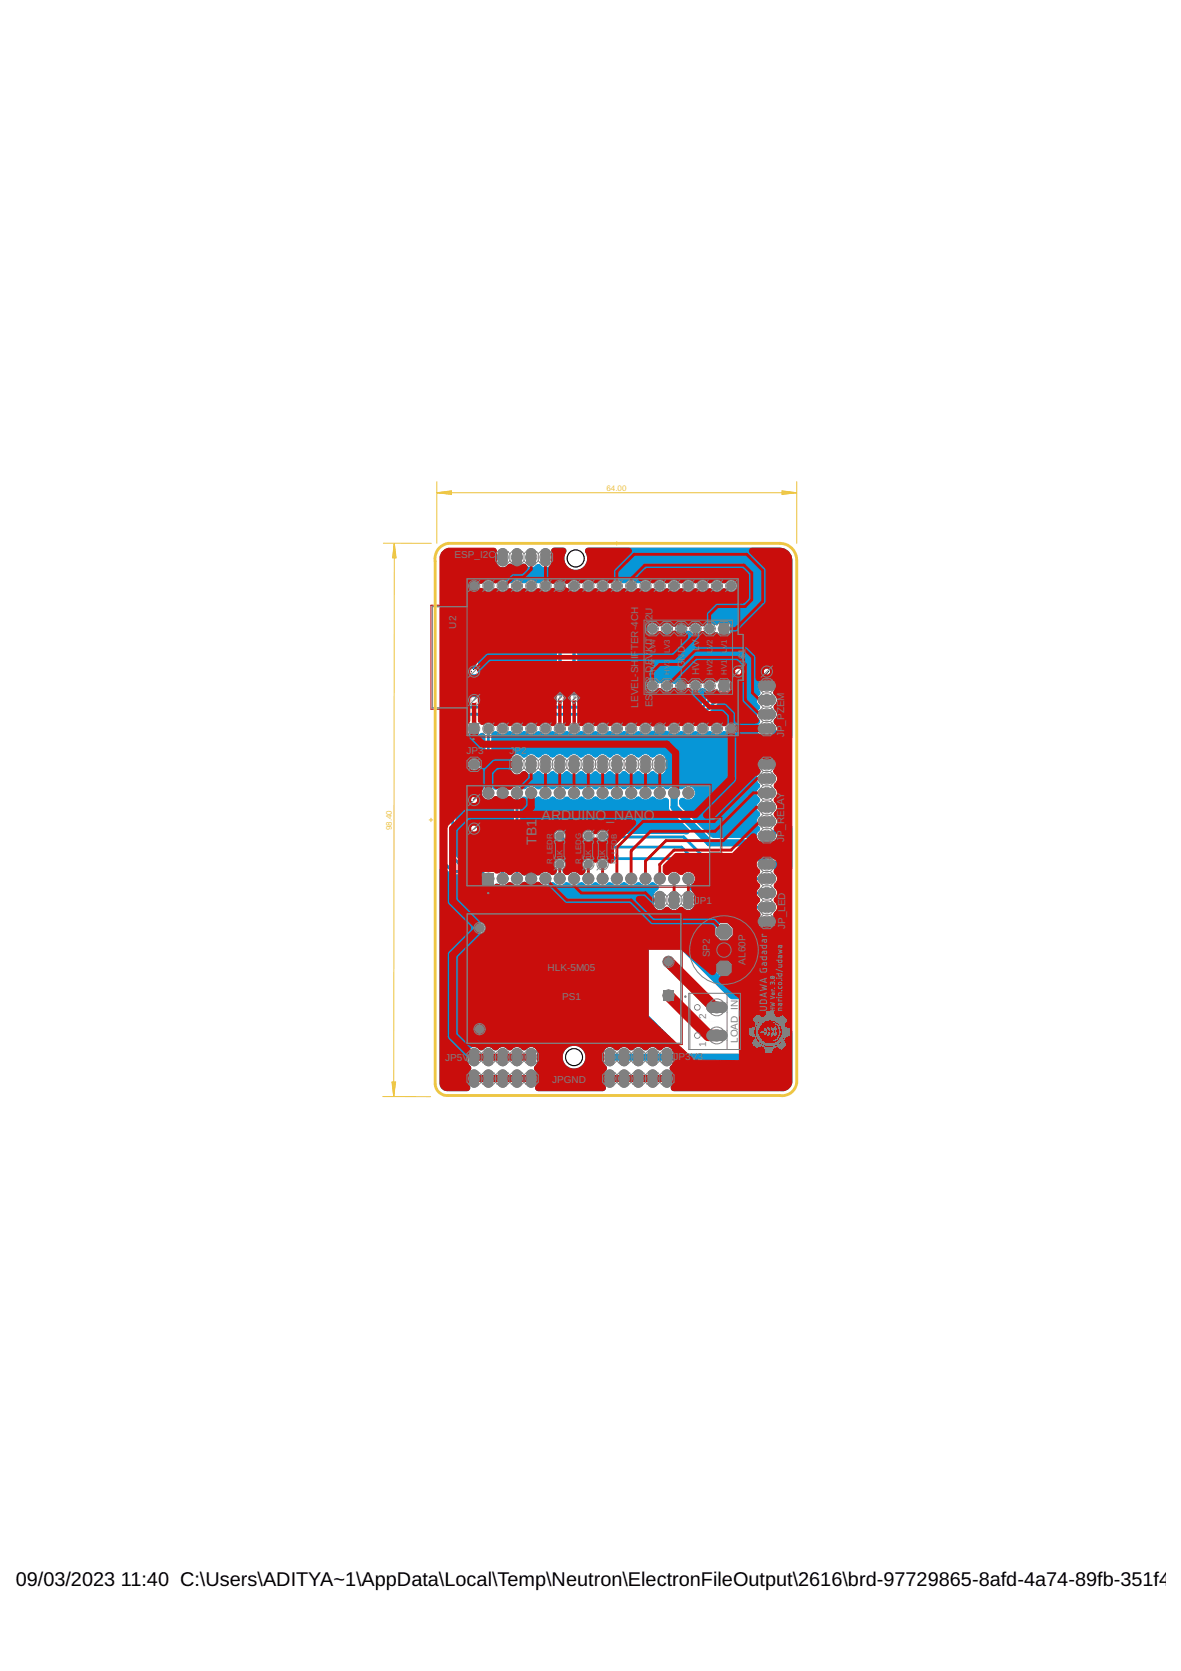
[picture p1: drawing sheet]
<svg xmlns="http://www.w3.org/2000/svg" width="210mm" height="297mm" viewBox="0 0 210 297" stroke-linecap="round" stroke-linejoin="round" font-family="sans-serif">
<defs><g id="words">
<g font-size="3.5">
<text x="2.8" y="281.9">09/03/2023</text>
<text x="21.5" y="281.9">11:40 C:\Users\ADITYA~1\AppData\Local\Temp\Neutron\ElectronFileOutput\2616\brd-97729865-8afd-4a74-89fb-351f44d</text>
</g>
<g font-size="2.5" fill="#808080">
<text x="96.3" y="145.7">ARDUINO_NANO</text>
<text x="95.4" y="150.1" transform="rotate(-90 95.4 150.1)">TB1</text>
</g>
<g font-size="1.8" fill="#808080">
<text x="80.8" y="99.2">ESP_I2C</text>
<text x="81.1" y="111.8" transform="rotate(-90 81.1 111.8)">U2</text>
<text x="113.5" y="111.5" transform="rotate(-90 113.5 111.5)">4CH</text>
<text x="116" y="111.3" transform="rotate(-90 116 111.3)">32U</text>
<text x="113.5" y="117.2" transform="rotate(-90 113.5 117.2)">I</text>
<text x="113.5" y="116.7" transform="rotate(-90 113.5 116.7)">F</text>
<text x="113.5" y="115.6" transform="rotate(-90 113.5 115.6)">T</text>
<text x="113.5" y="114.5" transform="rotate(-90 113.5 114.5)">ER-</text>
<text x="116" y="115.9" transform="rotate(-90 116 115.9)">K</text>
<text x="116" y="114.7" transform="rotate(-90 116 114.7)">I</text>
<text x="116" y="114.2" transform="rotate(-90 116 114.2)">TC-</text>
<text x="121.7" y="118.8" transform="rotate(-90 121.7 118.8)">GND</text>
<text x="124.2" y="115.7" transform="rotate(-90 124.2 115.7)">L</text>
<text x="124.2" y="114.8" transform="rotate(-90 124.2 114.8)">V</text>
<text x="132.5" y="118.5" transform="rotate(-90 132.5 118.5)">U$1</text>
<text x="113.5" y="125.8" transform="rotate(-90 113.5 125.8)">L</text>
<text x="113.5" y="124.8" transform="rotate(-90 113.5 124.8)">EVEL-SH</text>
<text x="116" y="125.7" transform="rotate(-90 116 125.7)">ES</text>
<text x="116" y="123.3" transform="rotate(-90 116 123.3)">P32-DEV</text>
<text x="124.2" y="120" transform="rotate(-90 124.2 120)">HV</text>
<text x="139.4" y="131.1" transform="rotate(-90 139.4 131.1)">JP_PZEM</text>
<text x="82.9" y="134">JP3</text>
<text x="90.5" y="134">JP2</text>
<text x="139.4" y="149.6" transform="rotate(-90 139.4 149.6)">JP_RELAY</text>
<text x="123.5" y="160.7">JP1</text>
<text x="139.5" y="165.1" transform="rotate(-90 139.5 165.1)">JP_LED</text>
<text x="97.3" y="172.7">HLK-5M05</text>
<text x="126.1" y="170.1" transform="rotate(-90 126.1 170.1)">SP2</text>
<text x="132.5" y="171.5" transform="rotate(-90 132.5 171.5)">AL60P</text>
<text x="99.9" y="177.8">PS1</text>
<text x="125.5" y="181.2" transform="rotate(-90 125.5 181.2)">2</text>
<text x="131.1" y="185.4" transform="rotate(-90 131.1 185.4)">LOAD_IN</text>
<text x="79.1" y="188.6">JP5V</text>
<text x="119.7" y="188.5">JP3V3</text>
<text x="125.5" y="186.1" transform="rotate(-90 125.5 186.1)">1</text>
<text x="98.1" y="192.4">JPGND</text>
</g>
<g font-size="1.4" fill="#eec643">
<text x="107.8" y="87.2">64.00</text>
<text x="69.6" y="147.6" transform="rotate(-90 69.6 147.6)">98.40</text>
</g>
<g font-size="1.4" fill="#808080">
<text x="116.5" y="116.1" transform="rotate(-90 116.5 116.1)">LV4</text>
<text x="119" y="118" transform="rotate(-90 119 118)">3</text>
<text x="119" y="116.1" transform="rotate(-90 119 116.1)">LV3</text>
<text x="126.7" y="119" transform="rotate(-90 126.7 119)">V2</text>
<text x="126.7" y="116.1" transform="rotate(-90 126.7 116.1)">L</text>
<text x="126.7" y="115.4" transform="rotate(-90 126.7 115.4)">V2</text>
<text x="129.2" y="119" transform="rotate(-90 129.2 119)">V1</text>
<text x="129.2" y="116.1" transform="rotate(-90 129.2 116.1)">L</text>
<text x="129.2" y="115.4" transform="rotate(-90 129.2 115.4)">V1</text>
<text x="116.5" y="120" transform="rotate(-90 116.5 120)">HV4</text>
<text x="119" y="120" transform="rotate(-90 119 120)">HV</text>
<text x="126.7" y="120" transform="rotate(-90 126.7 120)">H</text>
<text x="129.2" y="120" transform="rotate(-90 129.2 120)">H</text>
<text x="98.2" y="153.6" transform="rotate(-90 98.2 153.6)">R_LEDR</text>
<text x="100" y="152.7" transform="rotate(-90 100 152.7)">1K</text>
<text x="103.3" y="153.6" transform="rotate(-90 103.3 153.6)">R_</text>
<text x="103.3" y="151.8" transform="rotate(-90 103.3 151.8)">LEDG</text>
<text x="105" y="152.7" transform="rotate(-90 105 152.7)">1</text>
<text x="105" y="151.9" transform="rotate(-90 105 151.9)">K</text>
<text x="107.6" y="152.7" transform="rotate(-90 107.6 152.7)">1</text>
<text x="107.6" y="151.9" transform="rotate(-90 107.6 151.9)">K</text>
<text x="109.6" y="153.6" transform="rotate(-90 109.6 153.6)">R</text>
<text x="109.6" y="152.6" transform="rotate(-90 109.6 152.6)">_LEDB</text>
</g>
</g></defs>
<g fill="#808080">
<path d="M83.4 128.7h1.7v1.7h-1.7z" fill-rule="evenodd"/>
<path d="M85.8 155.2h2v2h-2z" fill-rule="evenodd"/>
<path d="M118 176.1h1.7v1.7h-1.7z" fill-rule="evenodd"/>
<path d="M127.8 121.1h1.7v1.6h-1.7z" fill-rule="evenodd"/>
<path d="M127.8 110.9h1.7v1.7h-1.7z" fill-rule="evenodd"/>
<circle cx="102" cy="187.9" r="1.61"/>
<circle cx="102.3" cy="99.3" r="1.61"/>
<circle cx="86.8" cy="129.5" r=".87"/>
<circle cx="89.3" cy="129.5" r=".87"/>
<circle cx="91.9" cy="129.5" r=".87"/>
<circle cx="94.4" cy="129.5" r=".87"/>
<circle cx="97" cy="129.5" r=".87"/>
<circle cx="99.5" cy="129.5" r=".87"/>
<circle cx="102" cy="129.5" r=".87"/>
<circle cx="104.6" cy="129.5" r=".87"/>
<circle cx="107.1" cy="129.5" r=".87"/>
<circle cx="109.6" cy="129.5" r=".87"/>
<circle cx="112.2" cy="129.5" r=".87"/>
<circle cx="114.7" cy="129.5" r=".87"/>
<circle cx="117.3" cy="129.5" r=".87"/>
<circle cx="119.8" cy="129.5" r=".87"/>
<circle cx="122.3" cy="129.5" r=".87"/>
<circle cx="124.9" cy="129.5" r=".87"/>
<circle cx="127.4" cy="129.5" r=".87"/>
<circle cx="130" cy="129.5" r=".87"/>
<circle cx="130" cy="104.1" r=".87"/>
<circle cx="127.4" cy="104.1" r=".87"/>
<circle cx="124.9" cy="104.1" r=".87"/>
<circle cx="122.3" cy="104.1" r=".87"/>
<circle cx="119.8" cy="104.1" r=".87"/>
<circle cx="117.3" cy="104.1" r=".87"/>
<circle cx="114.7" cy="104.1" r=".87"/>
<circle cx="112.2" cy="104.1" r=".87"/>
<circle cx="109.6" cy="104.1" r=".87"/>
<circle cx="107.1" cy="104.1" r=".87"/>
<circle cx="104.6" cy="104.1" r=".87"/>
<circle cx="102" cy="104.1" r=".87"/>
<circle cx="99.5" cy="104.1" r=".87"/>
<circle cx="97" cy="104.1" r=".87"/>
<circle cx="94.4" cy="104.1" r=".87"/>
<circle cx="91.9" cy="104.1" r=".87"/>
<circle cx="89.3" cy="104.1" r=".87"/>
<circle cx="86.8" cy="104.1" r=".87"/>
<circle cx="84.3" cy="104.1" r=".87"/>
<circle cx="89.3" cy="156.2" r=".99"/>
<circle cx="91.9" cy="156.2" r=".99"/>
<circle cx="94.4" cy="156.2" r=".99"/>
<circle cx="96.9" cy="156.2" r=".99"/>
<circle cx="99.5" cy="156.2" r=".99"/>
<circle cx="102" cy="156.2" r=".99"/>
<circle cx="104.6" cy="156.2" r=".99"/>
<circle cx="107.1" cy="156.2" r=".99"/>
<circle cx="109.6" cy="156.2" r=".99"/>
<circle cx="112.2" cy="156.2" r=".99"/>
<circle cx="114.7" cy="156.2" r=".99"/>
<circle cx="117.3" cy="156.2" r=".99"/>
<circle cx="119.8" cy="156.2" r=".99"/>
<circle cx="122.3" cy="156.2" r=".99"/>
<circle cx="122.3" cy="140.9" r=".99"/>
<circle cx="119.8" cy="140.9" r=".99"/>
<circle cx="117.3" cy="140.9" r=".99"/>
<circle cx="114.7" cy="140.9" r=".99"/>
<circle cx="112.2" cy="140.9" r=".99"/>
<circle cx="109.6" cy="140.9" r=".99"/>
<circle cx="107.1" cy="140.9" r=".99"/>
<circle cx="104.6" cy="140.9" r=".99"/>
<circle cx="102" cy="140.9" r=".99"/>
<circle cx="99.5" cy="140.9" r=".99"/>
<circle cx="96.9" cy="140.9" r=".99"/>
<circle cx="94.4" cy="140.9" r=".99"/>
<circle cx="91.9" cy="140.9" r=".99"/>
<circle cx="89.3" cy="140.9" r=".99"/>
<circle cx="86.8" cy="140.9" r=".99"/>
<circle cx="118.8" cy="171" r=".85"/>
<circle cx="85.2" cy="182.9" r=".85"/>
<circle cx="85.2" cy="165" r=".85"/>
<circle cx="126.1" cy="121.9" r=".85"/>
<circle cx="123.6" cy="121.9" r=".85"/>
<circle cx="121.1" cy="121.9" r=".85"/>
<circle cx="118.5" cy="121.9" r=".85"/>
<circle cx="116" cy="121.9" r=".85"/>
<circle cx="126.1" cy="111.8" r=".85"/>
<circle cx="123.6" cy="111.8" r=".85"/>
<circle cx="121.1" cy="111.8" r=".85"/>
<circle cx="118.5" cy="111.8" r=".85"/>
<circle cx="116" cy="111.8" r=".85"/>
<circle cx="102" cy="124.1" r=".49"/>
<circle cx="99.5" cy="124.1" r=".49"/>
</g>
<g fill="#808080">
<path d="M125.7 183.5l.7-.4h2a1 1 0 0 1 .9 1 1 1 0 0 1-.9 1h-2a1.01 1.01 0 0 1-.7-1.6z"/>
<path d="M125.7 178.5l.7-.4h2a1 1 0 0 1 .9 1 1 1 0 0 1-.9 1h-2a1.01 1.01 0 0 1-.7-1.6z"/>
<path d="M134.8 135.3l.6-.3h1.8a.87 .87 0 0 1 .7 .9 .87 .87 0 0 1-.7 .8h-1.8a.88 .88 0 0 1-.6-1.4z"/>
<path d="M134.8 137.9l.6-.4h1.8a.87 .87 0 0 1 .7 .9 .87 .87 0 0 1-.7 .9h-1.8a.88 .88 0 0 1-.6-1.4z"/>
<path d="M134.8 140.4l.6-.3h1.8a.87 .87 0 0 1 .7 .8 .87 .87 0 0 1-.7 .9h-1.8a.88 .88 0 0 1-.6-1.4z"/>
<path d="M134.8 143l.6-.4h1.8a.87 .87 0 0 1 .7 .9 .87 .87 0 0 1-.7 .9h-1.8a.88 .88 0 0 1-.6-1.4z"/>
<path d="M134.8 145.5l.6-.3h1.8a.87 .87 0 0 1 .7 .8 .87 .87 0 0 1-.7 .9h-1.8a.88 .88 0 0 1-.6-1.4z"/>
<path d="M134.8 148l.6-.3h1.8a.87 .87 0 0 1 .7 .9 .87 .87 0 0 1-.7 .8h-1.8a.88 .88 0 0 1-.6-1.4z"/>
<path d="M134.8 121.4l.6-.4h1.8a.87 .87 0 0 1 .7 .9 .87 .87 0 0 1-.7 .9h-1.8a.88 .88 0 0 1-.6-1.4z"/>
<path d="M134.8 123.9l.6-.3h1.8a.87 .87 0 0 1 .7 .8 .87 .87 0 0 1-.7 .9h-1.8a.88 .88 0 0 1-.6-1.4z"/>
<path d="M134.8 126.4l.6-.3h1.8a.87 .87 0 0 1 .7 .9 .87 .87 0 0 1-.7 .8h-1.8a.88 .88 0 0 1-.6-1.4z"/>
<path d="M134.8 129l.6-.3h1.8a.87 .87 0 0 1 .7 .8 .87 .87 0 0 1-.7 .9h-1.8a.88 .88 0 0 1-.6-1.4z"/>
<path d="M134.8 163.3l.6-.4h1.8a.87 .87 0 0 1 .7 .9 .87 .87 0 0 1-.7 .9h-1.8a.88 .88 0 0 1-.6-1.4z"/>
<path d="M134.8 160.7l.6-.3h1.8a.87 .87 0 0 1 .7 .9 .87 .87 0 0 1-.7 .8h-1.8a.88 .88 0 0 1-.6-1.4z"/>
<path d="M134.8 158.2l.6-.3h1.8a.87 .87 0 0 1 .7 .8 .87 .87 0 0 1-.7 .9h-1.8a.88 .88 0 0 1-.6-1.4z"/>
<path d="M134.8 155.7l.6-.4h1.8a.87 .87 0 0 1 .7 .9 .87 .87 0 0 1-.7 .9h-1.8a.88 .88 0 0 1-.6-1.4z"/>
<path d="M134.8 153.1l.6-.3h1.8a.87 .87 0 0 1 .7 .8 .87 .87 0 0 1-.7 .9h-1.8a.88 .88 0 0 1-.6-1.4z"/>
<path d="M116.6 158.7a.88 .88 0 0 1 .9-.3 .88 .88 0 0 1 .6 .7v1.8a.87 .87 0 0 1-.8 .7 .87 .87 0 0 1-.9-.7v-1.8z"/>
<path d="M119.1 158.7a.88 .88 0 0 1 .9-.3 .88 .88 0 0 1 .7 .7v1.8a.87 .87 0 0 1-.9 .7 .87 .87 0 0 1-.9-.7v-1.8z"/>
<path d="M121.6 158.7a.88 .88 0 0 1 1-.3 .88 .88 0 0 1 .6 .7v1.8a.87 .87 0 0 1-.9 .7 .87 .87 0 0 1-.8-.7v-1.8z"/>
<path d="M91.2 134.6a.88 .88 0 0 1 .9-.3 .88 .88 0 0 1 .7 .7v1.7a.87 .87 0 0 1-.9 .8 .87 .87 0 0 1-.9-.8v-1.7z"/>
<path d="M93.9 134.4a.88 .88 0 0 1 1.4 .6v1.7a.87 .87 0 0 1-.9 .8 .87 .87 0 0 1-.9-.8v-1.7z"/>
<path d="M96.4 134.4a.88 .88 0 0 1 1.4 .6v1.7a.87 .87 0 0 1-.9 .8 .87 .87 0 0 1-.8-.8v-1.7z"/>
<path d="M99 134.4a.88 .88 0 0 1 1.4 .6v1.7a.87 .87 0 0 1-.9 .8 .87 .87 0 0 1-.9-.8v-1.7z"/>
<path d="M101.5 134.4a.88 .88 0 0 1 1.4 .6v1.7a.87 .87 0 0 1-.9 .8 .87 .87 0 0 1-.8-.8v-1.7z"/>
<path d="M104 134.4a.88 .88 0 0 1 1.4 .6v1.7a.87 .87 0 0 1-.8 .8 .87 .87 0 0 1-.9-.8v-1.7z"/>
<path d="M106.6 134.4a.88 .88 0 0 1 1.4 .6v1.7a.87 .87 0 0 1-.9 .8 .87 .87 0 0 1-.9-.8v-1.7z"/>
<path d="M109.1 134.4a.88 .88 0 0 1 1.4 .6v1.7a.87 .87 0 0 1-.9 .8 .87 .87 0 0 1-.8-.8v-1.7z"/>
<path d="M111.7 134.4a.88 .88 0 0 1 1.4 .6v1.7a.87 .87 0 0 1-.9 .8 .87 .87 0 0 1-.9-.8v-1.7z"/>
<path d="M114.2 134.4a.88 .88 0 0 1 1.4 .6v1.7a.87 .87 0 0 1-.9 .8 .87 .87 0 0 1-.8-.8v-1.7z"/>
<path d="M116.7 134.4a.88 .88 0 0 1 1.4 .6v1.7a.87 .87 0 0 1-.8 .8 .87 .87 0 0 1-.9-.8v-1.7z"/>
<path d="M88.6 97.8a.88 .88 0 0 1 1-.3 .88 .88 0 0 1 .6 .7v1.7a.87 .87 0 0 1-.9 .8 .87 .87 0 0 1-.8-.8v-1.7z"/>
<path d="M91.2 97.8a.88 .88 0 0 1 .9-.3 .88 .88 0 0 1 .7 .7v1.7a.87 .87 0 0 1-.9 .8 .87 .87 0 0 1-.9-.8v-1.7z"/>
<path d="M93.7 97.8a.88 .88 0 0 1 .9-.3 .88 .88 0 0 1 .7 .7v1.7a.87 .87 0 0 1-.9 .8 .87 .87 0 0 1-.9-.8v-1.7z"/>
<path d="M96.2 97.8a.88 .88 0 0 1 1-.3 .88 .88 0 0 1 .6 .7v1.7a.87 .87 0 0 1-.9 .8 .87 .87 0 0 1-.8-.8v-1.7z"/>
<path d="M117.8 186.6a.88 .88 0 0 1 1-.3 .88 .88 0 0 1 .6 .7v1.8a.87 .87 0 0 1-.9 .8 .87 .87 0 0 1-.8-.8v-1.8z"/>
<path d="M115.3 186.6a.88 .88 0 0 1 .9-.3 .88 .88 0 0 1 .7 .7v1.8a.87 .87 0 0 1-.9 .8 .87 .87 0 0 1-.9-.8v-1.8z"/>
<path d="M112.8 186.6a.88 .88 0 0 1 .9-.3 .88 .88 0 0 1 .6 .7v1.8a.87 .87 0 0 1-.8 .8 .87 .87 0 0 1-.9-.8v-1.8z"/>
<path d="M110.2 186.6a.88 .88 0 0 1 .9-.3 .88 .88 0 0 1 .7 .7v1.8a.87 .87 0 0 1-.9 .8 .87 .87 0 0 1-.9-.8v-1.8z"/>
<path d="M107.7 186.6a.88 .88 0 0 1 .9-.3 .88 .88 0 0 1 .6 .7v1.8a.87 .87 0 0 1-.8 .8 .87 .87 0 0 1-.9-.8v-1.8z"/>
<path d="M107.7 190.4a.88 .88 0 0 1 .9-.3 .88 .88 0 0 1 .6 .8v1.7a.87 .87 0 0 1-.8 .8 .87 .87 0 0 1-.9-.8v-1.7z"/>
<path d="M110.2 190.4a.88 .88 0 0 1 .9-.3 .88 .88 0 0 1 .7 .8v1.7a.87 .87 0 0 1-.9 .8 .87 .87 0 0 1-.9-.8v-1.7z"/>
<path d="M112.8 190.4a.88 .88 0 0 1 .9-.3 .88 .88 0 0 1 .6 .8v1.7a.87 .87 0 0 1-.8 .8 .87 .87 0 0 1-.9-.8v-1.7z"/>
<path d="M115.3 190.4a.88 .88 0 0 1 .9-.3 .88 .88 0 0 1 .7 .8v1.7a.87 .87 0 0 1-.9 .8 .87 .87 0 0 1-.9-.8v-1.7z"/>
<path d="M117.8 190.4a.88 .88 0 0 1 1-.3 .88 .88 0 0 1 .6 .8v1.7a.87 .87 0 0 1-.9 .8 .87 .87 0 0 1-.8-.8v-1.7z"/>
<path d="M83.6 186.6a.88 .88 0 0 1 .9-.3 .88 .88 0 0 1 .6 .7v1.8a.87 .87 0 0 1-.8 .8 .87 .87 0 0 1-.9-.8v-1.8z"/>
<path d="M86.1 186.6a.88 .88 0 0 1 .9-.3 .88 .88 0 0 1 .7 .7v1.8a.87 .87 0 0 1-.9 .8 .87 .87 0 0 1-.9-.8v-1.8z"/>
<path d="M88.6 186.6a.88 .88 0 0 1 1-.3 .88 .88 0 0 1 .6 .7v1.8a.87 .87 0 0 1-.9 .8 .87 .87 0 0 1-.8-.8v-1.8z"/>
<path d="M91.2 186.6a.88 .88 0 0 1 .9-.3 .88 .88 0 0 1 .7 .7v1.8a.87 .87 0 0 1-.9 .8 .87 .87 0 0 1-.9-.8v-1.8z"/>
<path d="M93.7 186.6a.88 .88 0 0 1 .9-.3 .88 .88 0 0 1 .7 .7v1.8a.87 .87 0 0 1-.9 .8 .87 .87 0 0 1-.9-.8v-1.8z"/>
<path d="M83.6 190.4a.88 .88 0 0 1 .9-.3 .88 .88 0 0 1 .6 .8v1.7a.87 .87 0 0 1-.8 .8 .87 .87 0 0 1-.9-.8v-1.7z"/>
<path d="M86.1 190.4a.88 .88 0 0 1 .9-.3 .88 .88 0 0 1 .7 .8v1.7a.87 .87 0 0 1-.9 .8 .87 .87 0 0 1-.9-.8v-1.7z"/>
<path d="M88.6 190.4a.88 .88 0 0 1 1-.3 .88 .88 0 0 1 .6 .8v1.7a.87 .87 0 0 1-.9 .8 .87 .87 0 0 1-.8-.8v-1.7z"/>
<path d="M91.2 190.4a.88 .88 0 0 1 .9-.3 .88 .88 0 0 1 .7 .8v1.7a.87 .87 0 0 1-.9 .8 .87 .87 0 0 1-.9-.8v-1.7z"/>
<path d="M93.7 190.4a.88 .88 0 0 1 .9-.3 .88 .88 0 0 1 .7 .8v1.7a.87 .87 0 0 1-.9 .8 .87 .87 0 0 1-.9-.8v-1.7z"/>
<path d="M100.4 187.9a1.61 1.61 0 0 1 3.2 0 1.61 1.61 0 0 1-3.2 0zM100.4 187.9a1.61 1.61 0 0 0 3.2 0 1.61 1.61 0 0 0-3.2 0z"/>
<path d="M100.7 99.3a1.61 1.61 0 0 1 3.2 0 1.61 1.61 0 0 1-3.2 0zM100.7 99.3a1.61 1.61 0 0 0 3.2 0 1.61 1.61 0 0 0-3.2 0z"/>
<path d="M125.9 183.3l.5-.2h2.3l.5 .6v.7l-.3 .5-.5 .2-2.3-.1-.4-.3-.2-.5 .1-.5zM125.7 183.5l-.2 .4 .1 .5 .3 .5 .5 .2 2.3-.1 .4-.3 .2-.5-.2-.7-.7-.4h-2z"/>
<path d="M125.9 178.3l.5-.2h2.3l.5 .6v.8l-.3 .4-.5 .2-2.3-.1-.4-.3-.2-.5 .1-.5zM125.9 178.3l-.3 .4-.1 .5 .2 .5 .4 .3 2.3 .1 .5-.2 .3-.4v-.8l-.5-.6h-2.3z"/>
<path d="M83.4 128.7h1.7v1.7h-1.7zM83.4 128.7v1.7h1.7v-1.7z"/>
<path d="M85.9 129.5a.9 .9 0 0 1 1.8 0 .9 .9 0 0 1-1.8 0zM85.9 129.5a.9 .9 0 0 0 1.8 0 .9 .9 0 0 0-1.8 0z"/>
<path d="M88.5 129.5a.87 .87 0 0 1 1.7 0 .87 .87 0 0 1-1.7 0zM88.5 129.5a.87 .87 0 0 0 1.7 0 .87 .87 0 0 0-1.7 0z"/>
<path d="M91 129.5a.9 .9 0 0 1 1.8 0 .9 .9 0 0 1-1.8 0zM91 129.5a.9 .9 0 0 0 1.8 0 .9 .9 0 0 0-1.8 0z"/>
<path d="M93.6 129.5a.87 .87 0 0 1 1.7 0 .87 .87 0 0 1-1.7 0zM93.6 129.5a.87 .87 0 0 0 1.7 0 .87 .87 0 0 0-1.7 0z"/>
<path d="M96.1 129.5a.87 .87 0 0 1 1.7 0 .87 .87 0 0 1-1.7 0zM96.1 129.5a.87 .87 0 0 0 1.7 0 .87 .87 0 0 0-1.7 0z"/>
<path d="M98.6 129.5a.9 .9 0 0 1 1.8 0 .9 .9 0 0 1-1.8 0zM98.6 129.5a.9 .9 0 0 0 1.8 0 .9 .9 0 0 0-1.8 0z"/>
<path d="M101.2 129.5a.87 .87 0 0 1 1.7 0 .87 .87 0 0 1-1.7 0zM101.2 129.5a.87 .87 0 0 0 1.7 0 .87 .87 0 0 0-1.7 0z"/>
<path d="M103.7 129.5a.9 .9 0 0 1 1.8 0 .9 .9 0 0 1-1.8 0zM103.7 129.5a.9 .9 0 0 0 1.8 0 .9 .9 0 0 0-1.8 0z"/>
<path d="M106.3 129.5a.87 .87 0 0 1 1.7 0 .87 .87 0 0 1-1.7 0zM106.3 129.5a.87 .87 0 0 0 1.7 0 .87 .87 0 0 0-1.7 0z"/>
<path d="M108.8 129.5a.87 .87 0 0 1 1.7 0 .87 .87 0 0 1-1.7 0zM108.8 129.5a.87 .87 0 0 0 1.7 0 .87 .87 0 0 0-1.7 0z"/>
<path d="M111.3 129.5a.9 .9 0 0 1 1.8 0 .9 .9 0 0 1-1.8 0zM111.3 129.5a.9 .9 0 0 0 1.8 0 .9 .9 0 0 0-1.8 0z"/>
<path d="M113.9 129.5a.87 .87 0 0 1 1.7 0 .87 .87 0 0 1-1.7 0zM113.9 129.5a.87 .87 0 0 0 1.7 0 .87 .87 0 0 0-1.7 0z"/>
<path d="M116.4 129.5a.87 .87 0 0 1 1.7 0 .87 .87 0 0 1-1.7 0zM116.4 129.5a.87 .87 0 0 0 1.7 0 .87 .87 0 0 0-1.7 0z"/>
<path d="M118.9 129.5a.9 .9 0 0 1 1.8 0 .9 .9 0 0 1-1.8 0zM118.9 129.5a.9 .9 0 0 0 1.8 0 .9 .9 0 0 0-1.8 0z"/>
<path d="M121.5 129.5a.87 .87 0 0 1 1.7 0 .87 .87 0 0 1-1.7 0zM121.5 129.5a.87 .87 0 0 0 1.7 0 .87 .87 0 0 0-1.7 0z"/>
<path d="M124 129.5a.9 .9 0 0 1 1.8 0 .9 .9 0 0 1-1.8 0zM124 129.5a.9 .9 0 0 0 1.8 0 .9 .9 0 0 0-1.8 0z"/>
<path d="M126.6 129.5a.87 .87 0 0 1 1.7 0 .87 .87 0 0 1-1.7 0zM126.6 129.5a.87 .87 0 0 0 1.7 0 .87 .87 0 0 0-1.7 0z"/>
<path d="M129.1 129.5a.87 .87 0 0 1 1.7 0 .87 .87 0 0 1-1.7 0zM129.1 129.5a.87 .87 0 0 0 1.7 0 .87 .87 0 0 0-1.7 0z"/>
<path d="M129.1 104.1a.87 .87 0 0 1 1.7 0 .87 .87 0 0 1-1.7 0zM129.1 104.1a.87 .87 0 0 0 1.7 0 .87 .87 0 0 0-1.7 0z"/>
<path d="M126.6 104.1a.87 .87 0 0 1 1.7 0 .87 .87 0 0 1-1.7 0zM126.6 104.1a.87 .87 0 0 0 1.7 0 .87 .87 0 0 0-1.7 0z"/>
<path d="M124 104.1a.9 .9 0 0 1 1.8 0 .9 .9 0 0 1-1.8 0zM124 104.1a.9 .9 0 0 0 1.8 0 .9 .9 0 0 0-1.8 0z"/>
<path d="M121.5 104.1a.87 .87 0 0 1 1.7 0 .87 .87 0 0 1-1.7 0zM121.5 104.1a.87 .87 0 0 0 1.7 0 .87 .87 0 0 0-1.7 0z"/>
<path d="M118.9 104.1a.9 .9 0 0 1 1.8 0 .9 .9 0 0 1-1.8 0zM118.9 104.1a.9 .9 0 0 0 1.8 0 .9 .9 0 0 0-1.8 0z"/>
<path d="M116.4 104.1a.87 .87 0 0 1 1.7 0 .87 .87 0 0 1-1.7 0zM116.4 104.1a.87 .87 0 0 0 1.7 0 .87 .87 0 0 0-1.7 0z"/>
<path d="M113.9 104.1a.87 .87 0 0 1 1.7 0 .87 .87 0 0 1-1.7 0zM113.9 104.1a.87 .87 0 0 0 1.7 0 .87 .87 0 0 0-1.7 0z"/>
<path d="M111.3 104.1a.9 .9 0 0 1 1.8 0 .9 .9 0 0 1-1.8 0zM111.3 104.1a.9 .9 0 0 0 1.8 0 .9 .9 0 0 0-1.8 0z"/>
<path d="M108.8 104.1a.87 .87 0 0 1 1.7 0 .87 .87 0 0 1-1.7 0zM108.8 104.1a.87 .87 0 0 0 1.7 0 .87 .87 0 0 0-1.7 0z"/>
<path d="M106.3 104.1a.87 .87 0 0 1 1.7 0 .87 .87 0 0 1-1.7 0zM106.3 104.1a.87 .87 0 0 0 1.7 0 .87 .87 0 0 0-1.7 0z"/>
<path d="M103.7 104.1a.9 .9 0 0 1 1.8 0 .9 .9 0 0 1-1.8 0zM103.7 104.1a.9 .9 0 0 0 1.8 0 .9 .9 0 0 0-1.8 0z"/>
<path d="M101.2 104.1a.87 .87 0 0 1 1.7 0 .87 .87 0 0 1-1.7 0zM101.2 104.1a.87 .87 0 0 0 1.7 0 .87 .87 0 0 0-1.7 0z"/>
<path d="M98.6 104.1a.9 .9 0 0 1 1.8 0 .9 .9 0 0 1-1.8 0zM98.6 104.1a.9 .9 0 0 0 1.8 0 .9 .9 0 0 0-1.8 0z"/>
<path d="M96.1 104.1a.87 .87 0 0 1 1.7 0 .87 .87 0 0 1-1.7 0zM96.1 104.1a.87 .87 0 0 0 1.7 0 .87 .87 0 0 0-1.7 0z"/>
<path d="M93.6 104.1a.87 .87 0 0 1 1.7 0 .87 .87 0 0 1-1.7 0zM93.6 104.1a.87 .87 0 0 0 1.7 0 .87 .87 0 0 0-1.7 0z"/>
<path d="M91 104.1a.9 .9 0 0 1 1.8 0 .9 .9 0 0 1-1.8 0zM91 104.1a.9 .9 0 0 0 1.8 0 .9 .9 0 0 0-1.8 0z"/>
<path d="M88.5 104.1a.87 .87 0 0 1 1.7 0 .87 .87 0 0 1-1.7 0zM88.5 104.1a.87 .87 0 0 0 1.7 0 .87 .87 0 0 0-1.7 0z"/>
<path d="M85.9 104.1a.9 .9 0 0 1 1.8 0 .9 .9 0 0 1-1.8 0zM85.9 104.1a.9 .9 0 0 0 1.8 0 .9 .9 0 0 0-1.8 0z"/>
<path d="M83.4 104.1a.87 .87 0 0 1 1.7 0 .87 .87 0 0 1-1.7 0zM83.4 104.1a.87 .87 0 0 0 1.7 0 .87 .87 0 0 0-1.7 0z"/>
<path d="M85.8 155.2h2v2h-2zM85.8 155.2v2h2v-2z"/>
<path d="M88.3 156.2a1 1 0 0 1 2 0 1 1 0 0 1-2 0zM88.4 156.2a.99 .99 0 0 0 1.9 0 .99 .99 0 0 0-1.9 0z"/>
<path d="M90.9 156.2a1 1 0 0 1 2 0 1 1 0 0 1-2 0zM90.9 156.2a1 1 0 0 0 2 0 1 1 0 0 0-2 0z"/>
<path d="M93.4 156.2a1 1 0 0 1 2 0 1 1 0 0 1-2 0zM93.4 156.2a1 1 0 0 0 2 0 1 1 0 0 0-2 0z"/>
<path d="M95.9 156.2a1 1 0 0 1 2 0 1 1 0 0 1-2 0zM95.9 156.2a1 1 0 0 0 2 0 1 1 0 0 0-2 0z"/>
<path d="M98.5 156.2a1 1 0 0 1 2 0 1 1 0 0 1-2 0zM98.5 156.2a1 1 0 0 0 2 0 1 1 0 0 0-2 0z"/>
<path d="M101 156.2a1 1 0 0 1 2 0 1 1 0 0 1-2 0zM101 156.2a1 1 0 0 0 2 0 1 1 0 0 0-2 0z"/>
<path d="M103.6 156.2a1 1 0 0 1 2 0 1 1 0 0 1-2 0zM103.6 156.2a1 1 0 0 0 2 0 1 1 0 0 0-2 0z"/>
<path d="M106.1 156.2a1 1 0 0 1 2 0 1 1 0 0 1-2 0zM106.1 156.2a1 1 0 0 0 2 0 1 1 0 0 0-2 0z"/>
<path d="M108.6 156.2a1 1 0 0 1 2 0 1 1 0 0 1-2 0zM108.6 156.2a1 1 0 0 0 2 0 1 1 0 0 0-2 0z"/>
<path d="M111.2 156.2a1 1 0 0 1 2 0 1 1 0 0 1-2 0zM111.2 156.2a1 1 0 0 0 2 0 1 1 0 0 0-2 0z"/>
<path d="M113.7 156.2a1 1 0 0 1 2 0 1 1 0 0 1-2 0zM113.7 156.2a1 1 0 0 0 2 0 1 1 0 0 0-2 0z"/>
<path d="M116.3 156.2a1 1 0 0 1 2 0 1 1 0 0 1-2 0zM116.3 156.2a1 1 0 0 0 2 0 1 1 0 0 0-2 0z"/>
<path d="M118.8 156.2a1 1 0 0 1 2 0 1 1 0 0 1-2 0zM118.8 156.2a1 1 0 0 0 2 0 1 1 0 0 0-2 0z"/>
<path d="M121.3 156.2a1 1 0 0 1 2 0 1 1 0 0 1-2 0zM121.3 156.2a1 1 0 0 0 2 0 1 1 0 0 0-2 0z"/>
<path d="M121.3 140.9a1 1 0 0 1 2 0 1 1 0 0 1-2 0zM121.3 140.9a1 1 0 0 0 2 0 1 1 0 0 0-2 0z"/>
<path d="M118.8 140.9a1 1 0 0 1 2 0 1 1 0 0 1-2 0zM118.8 140.9a1 1 0 0 0 2 0 1 1 0 0 0-2 0z"/>
<path d="M116.3 140.9a1 1 0 0 1 2 0 1 1 0 0 1-2 0zM116.3 140.9a1 1 0 0 0 2 0 1 1 0 0 0-2 0z"/>
<path d="M113.7 140.9a1 1 0 0 1 2 0 1 1 0 0 1-2 0zM113.7 140.9a1 1 0 0 0 2 0 1 1 0 0 0-2 0z"/>
<path d="M111.2 140.9a1 1 0 0 1 2 0 1 1 0 0 1-2 0zM111.2 140.9a1 1 0 0 0 2 0 1 1 0 0 0-2 0z"/>
<path d="M108.6 140.9a1 1 0 0 1 2 0 1 1 0 0 1-2 0zM108.6 140.9a1 1 0 0 0 2 0 1 1 0 0 0-2 0z"/>
<path d="M106.1 140.9a1 1 0 0 1 2 0 1 1 0 0 1-2 0zM106.1 140.9a1 1 0 0 0 2 0 1 1 0 0 0-2 0z"/>
<path d="M103.6 140.9a1 1 0 0 1 2 0 1 1 0 0 1-2 0zM103.6 140.9a1 1 0 0 0 2 0 1 1 0 0 0-2 0z"/>
<path d="M101 140.9a1 1 0 0 1 2 0 1 1 0 0 1-2 0zM101 140.9a1 1 0 0 0 2 0 1 1 0 0 0-2 0z"/>
<path d="M98.5 140.9a1 1 0 0 1 2 0 1 1 0 0 1-2 0zM98.5 140.9a1 1 0 0 0 2 0 1 1 0 0 0-2 0z"/>
<path d="M95.9 140.9a1 1 0 0 1 2 0 1 1 0 0 1-2 0zM95.9 140.9a1 1 0 0 0 2 0 1 1 0 0 0-2 0z"/>
<path d="M93.4 140.9a1 1 0 0 1 2 0 1 1 0 0 1-2 0zM93.4 140.9a1 1 0 0 0 2 0 1 1 0 0 0-2 0z"/>
<path d="M90.9 140.9a1 1 0 0 1 2 0 1 1 0 0 1-2 0zM90.9 140.9a1 1 0 0 0 2 0 1 1 0 0 0-2 0z"/>
<path d="M88.3 140.9a1 1 0 0 1 2 0 1 1 0 0 1-2 0zM88.4 140.9a.99 .99 0 0 0 1.9 0 .99 .99 0 0 0-1.9 0z"/>
<path d="M85.8 140.9a1 1 0 0 1 2 0 1 1 0 0 1-2 0zM85.8 140.9a1 1 0 0 0 2 0 1 1 0 0 0-2 0z"/>
<path d="M118 176.1h1.7v1.7h-1.7zM118 176.1v1.7h1.7v-1.7z"/>
<path d="M118 171a.85 .85 0 0 1 1.7 0 .85 .85 0 0 1-1.7 0zM118 171a.85 .85 0 0 0 1.7 0 .85 .85 0 0 0-1.7 0z"/>
<path d="M84.4 182.9a.85 .85 0 0 1 1.7 0 .85 .85 0 0 1-1.7 0zM84.4 182.9a.85 .85 0 0 0 1.7 0 .85 .85 0 0 0-1.7 0z"/>
<path d="M84.4 165a.85 .85 0 0 1 1.7 0 .85 .85 0 0 1-1.7 0zM84.4 165a.85 .85 0 0 0 1.7 0 .85 .85 0 0 0-1.7 0z"/>
<path d="M127.8 121.1h1.7v1.6h-1.7zM127.8 121.1v1.6h1.7v-1.6z"/>
<path d="M125.3 121.9a.85 .85 0 0 1 1.7 0 .85 .85 0 0 1-1.7 0zM125.3 121.9a.85 .85 0 0 0 1.7 0 .85 .85 0 0 0-1.7 0z"/>
<path d="M122.8 121.9a.85 .85 0 0 1 1.7 0 .85 .85 0 0 1-1.7 0zM122.8 121.9a.85 .85 0 0 0 1.7 0 .85 .85 0 0 0-1.7 0z"/>
<path d="M120.2 121.9a.85 .85 0 0 1 1.7 0 .85 .85 0 0 1-1.7 0zM120.2 121.9a.85 .85 0 0 0 1.7 0 .85 .85 0 0 0-1.7 0z"/>
<path d="M117.7 121.9a.85 .85 0 0 1 1.7 0 .85 .85 0 0 1-1.7 0zM117.7 121.9a.85 .85 0 0 0 1.7 0 .85 .85 0 0 0-1.7 0z"/>
<path d="M115.1 121.9a.85 .85 0 0 1 1.7 0 .85 .85 0 0 1-1.7 0zM115.1 121.9a.85 .85 0 0 0 1.7 0 .85 .85 0 0 0-1.7 0z"/>
<path d="M127.8 110.9h1.7v1.7h-1.7zM127.8 110.9v1.7h1.7v-1.7z"/>
<path d="M125.3 111.8a.85 .85 0 0 1 1.7 0 .85 .85 0 0 1-1.7 0zM125.3 111.8a.85 .85 0 0 0 1.7 0 .85 .85 0 0 0-1.7 0z"/>
<path d="M122.8 111.8a.85 .85 0 0 1 1.7 0 .85 .85 0 0 1-1.7 0zM122.8 111.8a.85 .85 0 0 0 1.7 0 .85 .85 0 0 0-1.7 0z"/>
<path d="M120.2 111.8a.85 .85 0 0 1 1.7 0 .85 .85 0 0 1-1.7 0zM120.2 111.8a.85 .85 0 0 0 1.7 0 .85 .85 0 0 0-1.7 0z"/>
<path d="M117.7 111.8a.85 .85 0 0 1 1.7 0 .85 .85 0 0 1-1.7 0zM117.7 111.8a.85 .85 0 0 0 1.7 0 .85 .85 0 0 0-1.7 0z"/>
<path d="M115.1 111.8a.85 .85 0 0 1 1.7 0 .85 .85 0 0 1-1.7 0zM115.1 111.8a.85 .85 0 0 0 1.7 0 .85 .85 0 0 0-1.7 0z"/>
<path d="M134.8 135.3l.6-.3h1.8l.6 .3 .1 .7-.1 .4-.4 .3h-2l-.4-.1-.3-.4v-.4zM135 135.2l-.3 .3v.5l.1 .4 .4 .3h2l.4-.1 .3-.4v-.7l-.5-.4-2-.1z"/>
<path d="M134.8 137.9l.6-.4h1.8l.6 .4 .1 .6-.1 .4-.4 .3-2 .1-.4-.2-.3-.4v-.4zM135 137.7l-.3 .4v.4l.1 .4 .4 .3 2 .1 .4-.2 .3-.4v-.6l-.5-.5-2-.1z"/>
<path d="M134.8 140.4l.6-.3h1.8l.6 .3 .1 .7-.1 .4-.4 .3h-2l-.4-.2-.3-.3v-.5zM135 140.3l-.3 .3v.5l.1 .4 .4 .3h2l.4-.2 .3-.3v-.7l-.5-.5h-2z"/>
<path d="M134.8 143l.6-.4h1.8l.6 .4 .1 .6-.1 .4-.4 .3-2 .1-.4-.2-.3-.4v-.4zM135 142.8l-.3 .4v.4l.1 .4 .4 .3 2 .1 .4-.2 .3-.4v-.6l-.5-.5-2-.1z"/>
<path d="M134.8 145.5l.6-.3h1.8l.6 .3 .1 .6-.1 .5-.4 .2-2 .1-.4-.2-.3-.3v-.5zM135 145.3l-.3 .4v.4l.1 .5 .4 .2 2 .1 .4-.2 .3-.3v-.7l-.5-.5h-2z"/>
<path d="M134.8 148l.6-.3h1.8l.6 .3 .1 .7-.1 .4-.4 .3h-2l-.4-.1-.3-.4v-.4zM135 147.9l-.3 .3v.5l.1 .4 .4 .3h2l.4-.1 .3-.4v-.7l-.5-.4-2-.1z"/>
<path d="M134.8 121.4l.6-.4h1.8l.6 .4 .1 .6-.1 .4-.4 .3-2 .1-.4-.2-.3-.4v-.4zM135 121.2l-.3 .4v.4l.1 .4 .4 .3 2 .1 .4-.2 .3-.4v-.6l-.5-.5-2-.1z"/>
<path d="M134.8 123.9l.6-.3h1.8l.6 .3 .1 .6-.1 .5-.4 .2-2 .1-.4-.2-.3-.3v-.5zM135 123.7l-.3 .4v.4l.1 .5 .4 .2 2 .1 .4-.2 .3-.3v-.7l-.5-.5h-2z"/>
<path d="M134.8 126.4l.6-.3h1.8l.6 .3 .1 .7-.1 .4-.4 .3h-2l-.4-.1-.3-.4v-.4zM135 126.3l-.3 .3v.5l.1 .4 .4 .3h2l.4-.1 .3-.4v-.7l-.5-.4-2-.1z"/>
<path d="M134.8 129l.6-.4h1.8l.6 .4 .1 .6-.1 .4-.4 .3-2 .1-.4-.2-.3-.3v-.5zM135 128.8l-.3 .4v.4l.1 .4 .4 .3 2 .1 .4-.2 .3-.3v-.7l-.5-.5h-2z"/>
<path d="M127.2 172.1a1.5 1.5 0 0 1 3 0 1.5 1.5 0 0 1-3 0zM127.2 172.1a1.5 1.5 0 0 0 3 0 1.5 1.5 0 0 0-3 0z"/>
<path d="M127.2 165.6a1.5 1.5 0 0 1 3 0 1.5 1.5 0 0 1-3 0zM127.2 165.6a1.5 1.5 0 0 0 3 0 1.5 1.5 0 0 0-3 0z"/>
<path d="M134.8 163.3l.6-.4h1.8l.6 .4 .1 .6-.1 .4-.4 .3-2 .1-.4-.2-.3-.4v-.4zM135 163.1l-.3 .4v.4l.1 .4 .4 .3 2 .1 .4-.2 .3-.4v-.6l-.5-.5-2-.1z"/>
<path d="M134.8 160.7l.6-.3h1.8l.6 .3 .1 .7-.1 .4-.4 .3h-2l-.4-.1-.3-.4v-.4zM135 160.6l-.3 .3v.5l.1 .4 .4 .3h2l.4-.1 .3-.4v-.7l-.5-.4-2-.1z"/>
<path d="M134.8 158.2l.6-.3h1.8l.6 .3 .1 .6-.1 .5-.4 .2-2 .1-.4-.2-.3-.3v-.5zM135 158l-.3 .4v.4l.1 .5 .4 .2 2 .1 .4-.2 .3-.3v-.7l-.5-.5h-2z"/>
<path d="M134.8 155.7l.6-.4h1.8l.6 .4 .1 .6-.1 .4-.4 .3-2 .1-.4-.2-.3-.4v-.4zM135 155.5l-.3 .4v.4l.1 .4 .4 .3 2 .1 .4-.2 .3-.4v-.6l-.5-.5-2-.1z"/>
<path d="M134.8 153.1l.6-.3h1.8l.6 .3 .1 .7-.1 .4-.4 .3h-2l-.4-.2-.3-.3v-.5zM135 153l-.3 .3v.5l.1 .4 .4 .3h2l.4-.2 .3-.3v-.7l-.5-.5h-2z"/>
<path d="M98.7 153.7a.83 .83 0 0 1 1.6 0 .83 .83 0 0 1-1.6 0zM98.7 153.6a.82 .82 0 0 0 1.6 0 .82 .82 0 0 0-1.6 0z"/>
<path d="M98.7 148.6a.83 .83 0 0 1 1.6 0 .83 .83 0 0 1-1.6 0zM98.7 148.6a.82 .82 0 0 0 1.6 0 .82 .82 0 0 0-1.6 0z"/>
<path d="M103.7 153.7a.85 .85 0 0 1 1.7 0 .85 .85 0 0 1-1.7 0zM103.7 153.6a.85 .85 0 0 0 1.7 0 .85 .85 0 0 0-1.7 0z"/>
<path d="M103.7 148.6a.85 .85 0 0 1 1.7 0 .85 .85 0 0 1-1.7 0zM103.7 148.6a.85 .85 0 0 0 1.7 0 .85 .85 0 0 0-1.7 0z"/>
<path d="M106.3 153.7a.83 .83 0 0 1 1.6 0 .83 .83 0 0 1-1.6 0zM106.3 153.6a.82 .82 0 0 0 1.6 0 .82 .82 0 0 0-1.6 0z"/>
<path d="M106.3 148.6a.83 .83 0 0 1 1.6 0 .83 .83 0 0 1-1.6 0zM106.3 148.6a.82 .82 0 0 0 1.6 0 .82 .82 0 0 0-1.6 0z"/>
<path d="M116.6 158.7l.3-.3h.5l.4 .1 .3 .4v2l-.1 .4-.4 .3h-.7l-.4-.5-.1-2zM116.7 158.5l-.3 .6v1.8l.3 .6 .7 .1 .4-.1 .3-.4v-2l-.1-.4-.4-.3h-.4z"/>
<path d="M119.1 158.7l.4-.3h.4l.4 .1 .3 .4 .1 2-.2 .4-.4 .3h-.6l-.5-.5-.1-2zM119.3 158.5l-.4 .6v1.8l.4 .6 .6 .1 .4-.1 .3-.4 .1-2-.2-.4-.4-.3h-.4z"/>
<path d="M121.6 158.7l.4-.3h.4l.5 .1 .2 .4 .1 2-.2 .4-.3 .3h-.7l-.5-.5v-2zM121.8 158.5l-.3 .6v1.8l.3 .6 .6 .1 .5-.1 .2-.4 .1-2-.2-.4-.3-.3h-.5z"/>
<path d="M91.2 134.6l.3-.3 .5-.1 .4 .2 .3 .4 .1 1.9-.2 .5-.4 .2h-.7l-.4-.4-.1-2zM91.4 134.4l-.4 .6v1.7l.4 .6 .6 .2 .4-.2 .3-.3 .1-2-.2-.4-.4-.3-.4-.1z"/>
<path d="M93.7 134.6l.4-.3 .4-.1 .4 .2 .3 .4 .1 1.9-.2 .5-.4 .2h-.6l-.5-.4-.1-2zM93.9 134.4l-.4 .6v1.7l.4 .6 .6 .2 .4-.2 .3-.3 .1-2-.2-.4-.4-.3-.4-.1z"/>
<path d="M96.2 134.6l.4-.3 .4-.1 .5 .2 .2 .4 .1 1.9-.2 .5-.3 .2h-.7l-.5-.4v-2zM96.4 134.4l-.3 .6v1.7l.3 .6 .6 .2 .5-.2 .2-.3 .1-2-.2-.4-.3-.3-.5-.1z"/>
<path d="M98.8 134.6l.3-.3 .5-.1 .4 .2 .3 .4 .1 1.9-.2 .5-.4 .2h-.7l-.4-.4-.1-2zM99 134.4l-.4 .6v1.7l.4 .6 .6 .2 .4-.2 .3-.3 .1-2-.2-.4-.4-.3-.4-.1z"/>
<path d="M101.3 134.6l.4-.3 .4-.1 .5 .2 .2 .4 .1 1.9-.2 .5-.3 .2h-.7l-.5-.4v-2zM101.5 134.4l-.3 .6v1.7l.3 .6 .6 .2 .5-.2 .2-.3 .1-2-.2-.4-.3-.3-.5-.1z"/>
<path d="M103.9 134.6l.3-.3 .5-.1 .4 .2 .3 .4v1.9l-.1 .5-.4 .2h-.7l-.4-.4-.1-2zM104 134.4l-.3 .6v1.7l.3 .6 .7 .2 .4-.2 .3-.3v-2l-.1-.4-.4-.3-.4-.1z"/>
<path d="M106.4 134.6l.4-.3 .4-.1 .4 .2 .3 .4 .1 1.9-.2 .5-.4 .2h-.6l-.5-.4-.1-2zM106.6 134.4l-.4 .6v1.7l.4 .6 .6 .2 .4-.2 .3-.3 .1-2-.2-.4-.4-.3-.4-.1z"/>
<path d="M108.9 134.6l.4-.3 .4-.1 .5 .2 .2 .4 .1 1.9-.2 .5-.3 .2h-.7l-.5-.4v-2zM109.1 134.4l-.3 .6v1.7l.3 .6 .6 .2 .5-.2 .2-.3 .1-2-.2-.4-.3-.3-.5-.1z"/>
<path d="M111.5 134.6l.3-.3 .5-.1 .4 .2 .3 .4 .1 1.9-.2 .5-.4 .2h-.7l-.4-.4-.1-2zM111.7 134.4l-.4 .6v1.7l.4 .6 .6 .2 .4-.2 .3-.3 .1-2-.2-.4-.4-.3-.4-.1z"/>
<path d="M114 134.6l.4-.3 .4-.1 .5 .2 .2 .4 .1 1.9-.2 .5-.3 .2h-.7l-.5-.4v-2zM114.2 134.4l-.3 .6v1.7l.3 .6 .6 .2 .5-.2 .2-.3 .1-2-.2-.4-.3-.3-.5-.1z"/>
<path d="M116.6 134.6l.3-.3 .5-.1 .4 .2 .3 .4v1.9l-.1 .5-.4 .2h-.7l-.4-.4-.1-2zM116.7 134.4l-.3 .6v1.7l.3 .6 .7 .2 .4-.2 .3-.3v-2l-.1-.4-.4-.3-.4-.1z"/>
<path d="M88.6 97.8l.4-.3 .5-.1 .4 .2 .2 .4 .1 1.9-.2 .5-.3 .2h-.7l-.5-.4v-2zM88.8 97.6l-.3 .6v1.7l.3 .6 .7 .2 .4-.2 .2-.3 .1-2-.2-.4-.3-.3-.5-.1z"/>
<path d="M91.2 97.8l.3-.3 .5-.1 .4 .2 .3 .4 .1 1.9-.2 .5-.4 .2h-.7l-.4-.4-.1-2zM91.4 97.6l-.4 .6v1.7l.4 .6 .6 .2 .4-.2 .3-.3 .1-2-.2-.4-.4-.3-.4-.1z"/>
<path d="M93.7 97.8l.4-.3 .4-.1 .4 .2 .3 .4 .1 1.9-.2 .5-.4 .2h-.6l-.5-.4-.1-2zM93.9 97.6l-.4 .6v1.7l.4 .6 .6 .2 .4-.2 .3-.3 .1-2-.2-.4-.4-.3-.4-.1z"/>
<path d="M96.2 97.8l.4-.3 .4-.1 .5 .2 .2 .4 .1 1.9-.2 .5-.3 .2h-.7l-.5-.4v-2zM96.4 97.6l-.3 .6v1.7l.3 .6 .6 .2 .5-.2 .2-.3 .1-2-.2-.4-.3-.3-.5-.1z"/>
<path d="M117.8 186.6l.4-.2 .4-.1 .5 .2 .2 .3 .1 2-.2 .4-.3 .3h-.7l-.5-.5v-2zM118 186.5l-.3 .5v1.8l.3 .6 .6 .1 .5-.1 .2-.4 .1-2-.2-.4-.3-.2-.5-.1z"/>
<path d="M115.3 186.6l.4-.2 .4-.1 .4 .2 .3 .3 .1 2-.2 .4-.4 .3h-.6l-.5-.5-.1-2zM115.5 186.5l-.4 .5v1.8l.4 .6 .6 .1 .4-.1 .3-.4 .1-2-.2-.4-.4-.2-.4-.1z"/>
<path d="M112.8 186.6l.3-.2 .5-.1 .4 .2 .3 .3v2l-.1 .4-.4 .3h-.7l-.5-.5v-2zM112.9 186.5l-.3 .5v1.8l.3 .6 .7 .1 .4-.1 .3-.4v-2l-.1-.4-.4-.2-.5-.1z"/>
<path d="M110.2 186.6l.4-.2 .4-.1 .4 .2 .3 .3 .1 2-.2 .4-.3 .3h-.7l-.5-.5-.1-2zM110.4 186.5l-.4 .5v1.8l.4 .6 .6 .1 .4-.1 .3-.4 .1-2-.2-.4-.3-.2-.5-.1z"/>
<path d="M107.7 186.6l.3-.2 .5-.1 .4 .2 .3 .3v2l-.1 .4-.4 .3h-.7l-.4-.5-.1-2zM107.8 186.5l-.3 .5v1.8l.3 .6 .7 .1 .4-.1 .3-.4v-2l-.1-.4-.4-.2-.4-.1z"/>
<path d="M107.7 190.4l.3-.2 .5-.1 .4 .2 .3 .3v2l-.1 .4-.4 .3h-.7l-.4-.5-.1-1.9zM107.8 190.3l-.3 .6v1.7l.3 .6 .7 .2 .4-.2 .3-.4v-1.9l-.1-.5-.4-.2-.4-.1z"/>
<path d="M110.2 190.4l.4-.2 .4-.1 .4 .2 .3 .3 .1 2-.2 .4-.3 .3h-.7l-.5-.5-.1-1.9zM110.4 190.3l-.4 .6v1.7l.4 .6 .6 .2 .4-.2 .3-.4 .1-1.9-.2-.5-.3-.2-.5-.1z"/>
<path d="M112.8 190.4l.3-.2 .5-.1 .4 .2 .3 .3v2l-.1 .4-.4 .3h-.7l-.5-.5v-1.9zM112.9 190.3l-.3 .6v1.7l.3 .6 .7 .2 .4-.2 .3-.4v-1.9l-.1-.5-.4-.2-.5-.1z"/>
<path d="M115.3 190.4l.4-.2 .4-.1 .4 .2 .3 .3 .1 2-.2 .4-.4 .3h-.6l-.5-.5-.1-1.9zM115.5 190.3l-.4 .6v1.7l.4 .6 .6 .2 .4-.2 .3-.4 .1-1.9-.2-.5-.4-.2-.4-.1z"/>
<path d="M117.8 190.4l.4-.2 .4-.1 .5 .2 .2 .3 .1 2-.2 .4-.3 .3h-.7l-.5-.5v-1.9zM118 190.3l-.3 .6v1.7l.3 .6 .6 .2 .5-.2 .2-.4 .1-1.9-.2-.5-.3-.2-.5-.1z"/>
<path d="M83.6 186.6l.3-.2 .5-.1 .4 .2 .3 .3v2l-.1 .4-.4 .3h-.7l-.4-.5-.1-2zM83.7 186.5l-.3 .5v1.8l.3 .6 .7 .1 .4-.1 .3-.4v-2l-.1-.4-.4-.2-.4-.1z"/>
<path d="M86.1 186.6l.4-.2 .4-.1 .4 .2 .3 .3 .1 2-.2 .4-.4 .3h-.6l-.5-.5-.1-2zM86.3 186.5l-.4 .5v1.8l.4 .6 .6 .1 .4-.1 .3-.4 .1-2-.2-.4-.4-.2-.4-.1z"/>
<path d="M88.6 186.6l.4-.2 .5-.1 .4 .2 .2 .3 .1 2-.2 .4-.3 .3h-.7l-.5-.5v-2zM88.8 186.5l-.3 .5v1.8l.3 .6 .7 .1 .4-.1 .2-.4 .1-2-.2-.4-.3-.2-.5-.1z"/>
<path d="M91.2 186.6l.3-.2 .5-.1 .4 .2 .3 .3 .1 2-.2 .4-.4 .3h-.7l-.4-.5-.1-2zM91.4 186.5l-.4 .5v1.8l.4 .6 .6 .1 .4-.1 .3-.4 .1-2-.2-.4-.4-.2-.4-.1z"/>
<path d="M93.7 186.6l.4-.2 .4-.1 .4 .2 .3 .3 .1 2-.2 .4-.4 .3h-.6l-.5-.5-.1-2zM93.9 186.5l-.4 .5v1.8l.4 .6 .6 .1 .4-.1 .3-.4 .1-2-.2-.4-.4-.2-.4-.1z"/>
<path d="M83.6 190.4l.3-.2 .5-.1 .4 .2 .3 .3v2l-.1 .4-.4 .3h-.7l-.4-.5-.1-1.9zM83.7 190.3l-.3 .6v1.7l.3 .6 .7 .2 .4-.2 .3-.4v-1.9l-.1-.5-.4-.2-.4-.1z"/>
<path d="M86.1 190.4l.4-.2 .4-.1 .4 .2 .3 .3 .1 2-.2 .4-.4 .3h-.6l-.5-.5-.1-1.9zM86.3 190.3l-.4 .6v1.7l.4 .6 .6 .2 .4-.2 .3-.4 .1-1.9-.2-.5-.4-.2-.4-.1z"/>
<path d="M88.6 190.4l.4-.2 .5-.1 .4 .2 .2 .3 .1 2-.2 .4-.3 .3h-.7l-.5-.5v-1.9zM88.8 190.3l-.3 .6v1.7l.3 .6 .7 .2 .4-.2 .2-.4 .1-1.9-.2-.5-.3-.2-.5-.1z"/>
<path d="M91.2 190.4l.3-.2 .5-.1 .4 .2 .3 .3 .1 2-.2 .4-.4 .3h-.7l-.4-.5-.1-1.9zM91.4 190.3l-.4 .6v1.7l.4 .6 .6 .2 .4-.2 .3-.4 .1-1.9-.2-.5-.4-.2-.4-.1z"/>
<path d="M93.7 190.4l.4-.2 .4-.1 .4 .2 .3 .3 .1 2-.2 .4-.4 .3h-.6l-.5-.5-.1-1.9zM93.9 190.3l-.4 .6v1.7l.4 .6 .6 .2 .4-.2 .3-.4 .1-1.9-.2-.5-.4-.2-.4-.1z"/>
<path d="M83.3 135.9a.95 .95 0 0 1 1.9 0 .95 .95 0 0 1-1.9 0zM83.3 135.9a.95 .95 0 0 0 1.9 0 .95 .95 0 0 0-1.9 0z"/>
<path d="M83.7 119.4a.55 .55 0 0 1 1.1 0 .55 .55 0 0 1-1.1 0zM83.7 119.4a.55 .55 0 0 0 1.1 0 .55 .55 0 0 0-1.1 0z"/>
<path d="M83.7 124.4a.55 .55 0 0 1 1.1 0 .55 .55 0 0 1-1.1 0zM83.7 124.4a.55 .55 0 0 0 1.1 0 .55 .55 0 0 0-1.1 0z"/>
<path d="M83.7 147.3a.55 .55 0 0 1 1.1 0 .55 .55 0 0 1-1.1 0zM83.7 147.3a.55 .55 0 0 0 1.1 0 .55 .55 0 0 0-1.1 0z"/>
<path d="M83.7 142.2a.55 .55 0 0 1 1.1 0 .55 .55 0 0 1-1.1 0zM83.7 142.2a.55 .55 0 0 0 1.1 0 .55 .55 0 0 0-1.1 0z"/>
<path d="M130.7 119.4a.55 .55 0 0 1 1.1 0 .55 .55 0 0 1-1.1 0zM130.7 119.4a.55 .55 0 0 0 1.1 0 .55 .55 0 0 0-1.1 0z"/>
<path d="M135.7 119.4a.55 .55 0 0 1 1.1 0 .55 .55 0 0 1-1.1 0zM135.7 119.4a.55 .55 0 0 0 1.1 0 .55 .55 0 0 0-1.1 0z"/>
<path d="M101.5 124.1a.5 .5 0 0 1 1 0 .5 .5 0 0 1-1 0zM101.5 124.1a.5 .5 0 0 0 1 0 .5 .5 0 0 0-1 0z"/>
<path d="M99 124.1a.5 .5 0 0 1 1 0 .5 .5 0 0 1-1 0zM99 124.1a.5 .5 0 0 0 1 0 .5 .5 0 0 0-1 0z"/>
<circle cx="128.7" cy="172.1" r="1.49"/>
<circle cx="128.7" cy="165.6" r="1.49"/>
<circle cx="99.5" cy="153.6" r=".83"/>
<circle cx="99.5" cy="148.6" r=".83"/>
<circle cx="104.6" cy="153.6" r=".83"/>
<circle cx="104.6" cy="148.6" r=".83"/>
<circle cx="107.1" cy="153.6" r=".83"/>
<circle cx="107.1" cy="148.6" r=".83"/>
<circle cx="84.3" cy="135.9" r=".94"/>
<circle cx="84.3" cy="119.4" r=".55"/>
<circle cx="84.3" cy="124.4" r=".55"/>
<circle cx="84.3" cy="147.3" r=".55"/>
<circle cx="84.3" cy="142.2" r=".55"/>
<circle cx="131.2" cy="119.4" r=".55"/>
<circle cx="136.3" cy="119.4" r=".55"/>
</g>
<path d="M89.3 99.1h-6.3l-2.5 2.5v2.5l3.8 3.8v16.5M131.2 119.4h5.1M136.3 129.5h.8l2.5 2.6v13.9l-2.5 2.6h-.8" fill="none" stroke="#0696d7" stroke-width=".83"/>
<path d="M89.3 140.9v2.6l-1.2 1.3h-1.3l-2.5-2.6v5.1M119.8 140.9v2.6l6.3 6.3h6.4l3.8 3.8h1.3l1.8 1.9v26.8l-5.6 5.6h-25.4" fill="none" stroke="#0696d7" stroke-width="1.3"/>
<path d="M83.2 100l-1.8 1.8-.2 .3v1.7l1.5 1.5a.5 .5 0 0 0 .5-.1 .5 .5 0 0 0 .2-.6h.4v.4a.5 .5 0 0 0-.6 .3 .5 .5 0 0 0 .1 .6l1.6 1.6 .1 .3v16.8l.2 .4 .3 .1h12.9a.54 .54 0 0 0 .5-.3 .54 .54 0 0 0-.1-.6l.1-9.7 .1-.2 3.1-3.1 .2-.1h12.6l.3-.1a1.2 1.2 0 0 1 1.9 .2 .71 .71 0 0 0 .8-.4 1.28 1.28 0 0 1 1.8 .5 .78 .78 0 0 0 .9-.4l-.1 1.7a.69 .69 0 0 0-.8-.4l-.5 .5-.1 .4-1.7 1.7-.3 .1h-13.7l-.4 .2-.3 .6 .1 8.5a.54 .54 0 0 0-.1 .6 .54 .54 0 0 0 .4 .3h21.5a1.63 1.63 0 0 0 .6-2.5 .51 .51 0 0 0-.7 0 1.24 1.24 0 0 1-2-.2 .78 .78 0 0 0-.9 .4v-1.7a.69 .69 0 0 0 .9 .3 1.3 1.3 0 0 1 2.2 0 .71 .71 0 0 0 .8-.4 1.9 1.9 0 0 1 1.7 .2l.7-.4 1.7 .1 .2 .2v1.6l-.6 .8-4 4a.51 .51 0 0 0-.3 .5 .51 .51 0 0 0 .3 .4l.6 .5a.51 .51 0 0 0 .7 0 1.22 1.22 0 0 1 2 .1 .7 .7 0 0 0 .8-.4 1.13 1.13 0 0 1 1.6 .3 1.13 1.13 0 0 1-.3 1.5 1.13 1.13 0 0 1-1.6-.2 .51 .51 0 0 0-.7 0 1.22 1.22 0 0 1-2-.1 .7 .7 0 0 0-.8 .4 1.25 1.25 0 0 1-1.7-.4 .7 .7 0 0 0-.8 .4 1.25 1.25 0 0 1-1.7-.4 .7 .7 0 0 0-.9 .4 1.29 1.29 0 0 1-1.7-.5 .78 .78 0 0 0-.9 .4v-1.4h-1l-.1 1.4a.68 .68 0 0 0-.8-.4 1.31 1.31 0 0 1-2.2 .1 .7 .7 0 0 0-.9 .4 1.25 1.25 0 0 1-1.7-.4 .7 .7 0 0 0-.8 .4 1.25 1.25 0 0 1-1.7-.4 .7 .7 0 0 0-.9 .4 1.25 1.25 0 0 1-1.7-.4 .7 .7 0 0 0-.8 .4 1.25 1.25 0 0 1-1.7-.4 .7 .7 0 0 0-.8 .4 1.25 1.25 0 0 1-1.7-.4 .7 .7 0 0 0-.9 .4 1.25 1.25 0 0 1-1.7-.4 .7 .7 0 0 0-.8 .4 1.25 1.25 0 0 1-1.7-.4 .7 .7 0 0 0-.8 .4 1.25 1.25 0 0 1-1.8-.4 .7 .7 0 0 0-.8 .4 1.25 1.25 0 0 1-1.7-.4 .7 .7 0 0 0-.8 .4 1.25 1.25 0 0 1-1.7-.4 .73 .73 0 0 0-.9 .6v4l-.1 .2-1.7 1.6a.89 .89 0 0 0-.9 .5h-.9l-.7-.7v-.9l.7-.6h.9l.2 .1a.51 .51 0 0 0 .7 0l.4-.4 .2-.4v-3.2a.58 .58 0 0 0-.5-.5 .58 .58 0 0 0-.6 .2h-1.8l-.1-.2-.1-1.7a.51 .51 0 0 0-.8-.2l-1.1 1.1-.1 .4v21.9a1.72 1.72 0 0 0 .9 1.1h6.2l1.6 1.6a.74 .74 0 0 0 .6 .8 .74 .74 0 0 0 .8-.4l.1-12.7a.76 .76 0 0 0-.6-.7 .76 .76 0 0 0-.9 .4v-2.1l.2 .1a.59 .59 0 0 0 .9 .2 1.31 1.31 0 0 1 2.1 0 .63 .63 0 0 0 .7-.3 1.34 1.34 0 0 1 1.8 .3 .63 .63 0 0 0 .7-.3 1.34 1.34 0 0 1 1.8 .3 .63 .63 0 0 0 .8-.3 1.34 1.34 0 0 1 1.8 .3 .63 .63 0 0 0 .7-.3 1.34 1.34 0 0 1 1.8 .3 .63 .63 0 0 0 .8-.3 1.34 1.34 0 0 1 1.7 .3 .63 .63 0 0 0 .8-.3 1.34 1.34 0 0 1 1.8 .3 .63 .63 0 0 0 .7-.3 1.34 1.34 0 0 1 1.8 .3 .63 .63 0 0 0 .8-.3 1.34 1.34 0 0 1 1.8 .3 .63 .63 0 0 0 .7-.3 1.34 1.34 0 0 1 1.8 .3 .63 .63 0 0 0 .8-.3 1.34 1.34 0 0 1 1.7 .3 .63 .63 0 0 0 .8-.3 1.34 1.34 0 0 1 1.8 .3 .63 .63 0 0 0 .7-.3 1.28 1.28 0 0 1 1.7 .3 1.28 1.28 0 0 1-.1 1.7 1.28 1.28 0 0 1-1.7 0 .51 .51 0 0 0-.7 .5l.1 .8 5.7 5.6 6.1 .1 .3 .1 .9 .8h.4l.1 .6 2 2 1.7 .4 2 1.9a.51 .51 0 0 0 .6-.5v-7.2a.51 .51 0 0 0-.8-.2l-1.6 1.6-.3 .8-.3 .3-.4 .2h-2l-.7-.2v-.4a1.24 1.24 0 0 1 .4-1.6 .7 .7 0 0 0-.4-.8 1.25 1.25 0 0 1 .4-1.8 .7 .7 0 0 0-.4-.8 1.25 1.25 0 0 1 .4-1.7 .7 .7 0 0 0-.4-.8 1.25 1.25 0 0 1 .4-1.7 .7 .7 0 0 0-.4-.9 1.29 1.29 0 0 1 .5-1.7 .78 .78 0 0 0-.5-.9h2.2v-1.5a1.42 1.42 0 0 1 1.4 .6 .51 .51 0 0 0 .7-.4v-2.5l-.2-.4-1.6-1.5-1.8-.1-.4-.1a1.22 1.22 0 0 1 .1-2.1 .7 .7 0 0 0-.4-.8 1.25 1.25 0 0 1 .4-1.7 .7 .7 0 0 0-.4-.8 1.29 1.29 0 0 1 .5-1.8 .78 .78 0 0 0-.5-.9l3.3 .1a.68 .68 0 0 0-.4 .8 1.31 1.31 0 0 1 .1 2.2 .7 .7 0 0 0 .4 .9 1.25 1.25 0 0 1-.4 1.7 .7 .7 0 0 0 .4 .8l.3 .8 1.8 1.7a.51 .51 0 0 0 .6-.5v-31.4a2.15 2.15 0 0 0-2.1-2.1l-34.2 .1a.58 .58 0 0 0-.1 1 2.13 2.13 0 0 1-2.3 2.9 2.13 2.13 0 0 1-1.4-3.4 .51 .51 0 0 0-.5-.6h-1.5l-.4 .2-.2 .4 .1 2-.2 .5a1.22 1.22 0 0 1-2-.1 .7 .7 0 0 0-.9 .4 1.29 1.29 0 0 1-1.7-.5 .78 .78 0 0 0-.9 .4v-2.1h-1l-.1 2.1a.68 .68 0 0 0-.8-.4 1.25 1.25 0 0 1-1.3 .6 1.25 1.25 0 0 1-1.1-.9l-.3-.2h-4.3zM100 103.2l.1 .1a.68 .68 0 0 0 .8 .3 1.31 1.31 0 0 1 2.2 0 .7 .7 0 0 0 .8-.4 1.25 1.25 0 0 1 1.8 .4 .7 .7 0 0 0 .8-.4 1.25 1.25 0 0 1 1.7 .4 .7 .7 0 0 0 .8-.4 1.25 1.25 0 0 1 1.7 .4 .7 .7 0 0 0 .9-.4 1.25 1.25 0 0 1 1.7 .4 .7 .7 0 0 0 .8-.4 1.25 1.25 0 0 1 1.7 .4 .7 .7 0 0 0 .8-.4 1.25 1.25 0 0 1 1.7 .4 .7 .7 0 0 0 .9-.4 1.25 1.25 0 0 1 1.7 .4 .7 .7 0 0 0 .8-.4 1.25 1.25 0 0 1 1.7 .4 .7 .7 0 0 0 .9-.4 1.25 1.25 0 0 1 1.7 .4 .7 .7 0 0 0 .8-.4 1.25 1.25 0 0 1 1.7 .4 .7 .7 0 0 0 .8-.4 1.13 1.13 0 0 1 1.6 .3 1.13 1.13 0 0 1-.3 1.6 1.13 1.13 0 0 1-1.6-.3 .51 .51 0 0 0-.7 0 1.22 1.22 0 0 1-2-.1 .7 .7 0 0 0-.8 .4 1.25 1.25 0 0 1-1.7-.4 .7 .7 0 0 0-.8 .4 1.25 1.25 0 0 1-1.7-.4 .7 .7 0 0 0-.9 .4 1.25 1.25 0 0 1-1.7-.4 .7 .7 0 0 0-.8 .4 1.25 1.25 0 0 1-1.7-.4 .7 .7 0 0 0-.8 .4 1.25 1.25 0 0 1-1.7-.4 .7 .7 0 0 0-.9 .4 1.25 1.25 0 0 1-1.7-.4 .7 .7 0 0 0-.8 .4 1.25 1.25 0 0 1-1.7-.4 .7 .7 0 0 0-.9 .4 1.25 1.25 0 0 1-1.7-.4 .7 .7 0 0 0-.8 .4 1.25 1.25 0 0 1-1.7-.4 .7 .7 0 0 0-.8 .4 1.29 1.29 0 0 1-1.8-.5 .78 .78 0 0 0-.9 .4zM84.8 103.2v.1a.68 .68 0 0 0 .9 .3 1.31 1.31 0 0 1 2.2 0 .7 .7 0 0 0 .8-.4 1.25 1.25 0 0 1 1.7 .4 .7 .7 0 0 0 .9-.4 1.25 1.25 0 0 1 1.7 .4 .7 .7 0 0 0 .8-.4 1.25 1.25 0 0 1 1.7 .4 .7 .7 0 0 0 .8-.4 1.29 1.29 0 0 1 1.8 .5 .78 .78 0 0 0 .9-.5l-.1 1.8a.68 .68 0 0 0-.8-.4 1.31 1.31 0 0 1-2.2 .1 .7 .7 0 0 0-.8 .4 1.25 1.25 0 0 1-1.8-.4 .7 .7 0 0 0-.8 .4 1.25 1.25 0 0 1-1.7-.4 .7 .7 0 0 0-.8 .4 1.25 1.25 0 0 1-1.7-.4 .7 .7 0 0 0-.9 .4 1.29 1.29 0 0 1-1.7-.5 .78 .78 0 0 0-.9 .4zM83.7 103.3l.1 .3h-.4zM121.6 110.9a.69 .69 0 0 0 .9 .4 1.3 1.3 0 0 1 2.2-.1 .71 .71 0 0 0 .8-.4 1.9 1.9 0 0 1 1.7 .2l.7-.4h1.6l.3 .3-.1 1.8-.2 .2h-1.6a.69 .69 0 0 0-1.1-.2 1.25 1.25 0 0 1-1.7-.4 .71 .71 0 0 0-.9 .4 1.28 1.28 0 0 1-1.7-.5 .78 .78 0 0 0-.9 .4zM115.4 121a1.25 1.25 0 0 1 1.7 .4 .71 .71 0 0 0 .8-.4 1.28 1.28 0 0 1 1.8 .4 .78 .78 0 0 0 .9-.4l-.1 1.8a.69 .69 0 0 0-.8-.4 1.3 1.3 0 0 1-2.3 0 .71 .71 0 0 0-.8 .4 1.13 1.13 0 0 1-1.5-.3 1.13 1.13 0 0 1 .3-1.5zM135 121l.8-.1v.5h-1.2zM136.8 120.9a1.02 1.02 0 0 1 1.1 .5h-1.1zM91.2 134.2a1.25 1.25 0 0 1 1.8 .4 .7 .7 0 0 0 .8-.4 1.25 1.25 0 0 1 1.7 .4 .7 .7 0 0 0 .8-.4 1.25 1.25 0 0 1 1.7 .4 .7 .7 0 0 0 .9-.4 1.25 1.25 0 0 1 1.7 .4 .7 .7 0 0 0 .8-.4 1.25 1.25 0 0 1 1.7 .4 .7 .7 0 0 0 .8-.4 1.25 1.25 0 0 1 1.7 .4 .7 .7 0 0 0 .9-.4 1.25 1.25 0 0 1 1.7 .4 .7 .7 0 0 0 .8-.4 1.25 1.25 0 0 1 1.7 .4 .7 .7 0 0 0 .9-.4 1.25 1.25 0 0 1 1.7 .4 .7 .7 0 0 0 .8-.4 1.25 1.25 0 0 1 1.7 .4 .7 .7 0 0 0 .8-.4 1.13 1.13 0 0 1 1.8 .7v2a1.19 1.19 0 0 1-1 .9 1.19 1.19 0 0 1-1.2-.6 .7 .7 0 0 0-.9 .4 1.25 1.25 0 0 1-1.7-.4 .7 .7 0 0 0-.8 .4 1.25 1.25 0 0 1-1.7-.4 .7 .7 0 0 0-.8 .4 1.25 1.25 0 0 1-1.7-.4 .7 .7 0 0 0-.9 .4 1.25 1.25 0 0 1-1.7-.4 .7 .7 0 0 0-.8 .4 1.25 1.25 0 0 1-1.7-.4 .7 .7 0 0 0-.8 .4 1.25 1.25 0 0 1-1.8-.4 .7 .7 0 0 0-.8 .4 1.25 1.25 0 0 1-1.7-.4 .7 .7 0 0 0-.8 .4 1.25 1.25 0 0 1-1.7-.4 .7 .7 0 0 0-.9 .4 1.25 1.25 0 0 1-1.7-.4 .7 .7 0 0 0-.8 .4 1.13 1.13 0 0 1-1.7-.7v-2zM135 135l.8-.1v.5h-1.2zM86.1 139.9a1.37 1.37 0 0 1 1.8 .4 .83 .83 0 0 0 .9-.4v2.1l-.1-.1a.59 .59 0 0 0-.9-.2 1.27 1.27 0 0 1-2 .1 1.27 1.27 0 0 1 .3-1.9zM78.3 154.4l-.1 .3v38.1a1.52 1.52 0 0 0 1.7 1.1l3.3-.1a.5 .5 0 0 0 .2-.7l-.2-.4v-.5h1.6v-1h-1.6v-.4l.3-.5a.59 .59 0 0 0-.2-1l-.2-.4v-2a1.19 1.19 0 0 1 1-.9 1.19 1.19 0 0 1 1.2 .6 .7 .7 0 0 0 .9-.4 1.25 1.25 0 0 1 1.7 .4 .7 .7 0 0 0 .8-.4 1.25 1.25 0 0 1 1.7 .4 .7 .7 0 0 0 .8-.4 1.25 1.25 0 0 1 1.8 .4 .7 .7 0 0 0 .8-.4 1.13 1.13 0 0 1 1.7 .7v2l-.1 .4a.61 .61 0 0 0-.1 1.1l.1 .8h-1.5v1h1.5v.5l-.2 .5a.51 .51 0 0 0 .5 .7l11.6-.1a.5 .5 0 0 0 .2-.7l-.1-.4v-.5h1.5v-1h-1.5v-.4l.3-.5a.59 .59 0 0 0-.3-1l-.1-.4v-2a1.19 1.19 0 0 1 .9-.9 1.19 1.19 0 0 1 1.3 .6 .7 .7 0 0 0 .8-.4 1.25 1.25 0 0 1 1.7 .4 .7 .7 0 0 0 .8-.4 1.25 1.25 0 0 1 1.7 .4 .7 .7 0 0 0 .9-.4 1.25 1.25 0 0 1 1.7 .4 .7 .7 0 0 0 .8-.4 1.17 1.17 0 0 1 1.7 .6l.4 .1h.6a.51 .51 0 0 0 .1-.8l-5.5-5.6v-11.8h5.8l8.8 8.7 .3 .1h1.3v8.9a.51 .51 0 0 0 .5 .5h1.2l.4-.1 4.9-5v-16.9a.51 .51 0 0 0-.7-.3l-.4 .2h-.5v-1.5h-2.2a.75 .75 0 0 0 .5-.8 .75 .75 0 0 0-.7-.6l-5.2-.1-5.2-5.2a.5 .5 0 0 0-.6 .3l-.5 .4a.51 .51 0 0 0-.3 .5 .51 .51 0 0 0 .4 .5l.4 .7v2l-.1 .4a1.22 1.22 0 0 1-2-.1 .7 .7 0 0 0-.9 .4 1.25 1.25 0 0 1-1.7-.4 .7 .7 0 0 0-.8 .4 1.13 1.13 0 0 1-1.8-.7v-2l.2-.4 .4-.3a.53 .53 0 0 0 .3-.6 .53 .53 0 0 0-.4-.5 .62 .62 0 0 0-.6-.3 .62 .62 0 0 0-.6 .3 1.34 1.34 0 0 1-1.8-.3 .63 .63 0 0 0-.7 .3 1.34 1.34 0 0 1-1.8-.3 .63 .63 0 0 0-.7 .3 1.34 1.34 0 0 1-1.8-.3 .63 .63 0 0 0-.8 .3 1.34 1.34 0 0 1-1.8-.3 .63 .63 0 0 0-.7 .3 1.34 1.34 0 0 1-1.8-.3 .63 .63 0 0 0-.8 .3 1.34 1.34 0 0 1-1.8-.3 .63 .63 0 0 0-.7 .3 1.34 1.34 0 0 1-1.8-.3 .63 .63 0 0 0-.7 .3 1.37 1.37 0 0 1-1.9-.3 .83 .83 0 0 0-.9 .3v-2.1l.2 .1a.59 .59 0 0 0 .9 .2 1.31 1.31 0 0 1 2 0 .71 .71 0 0 0 .8-.2 .71 .71 0 0 0 0-.8l-.3-.3v-.9l.6-.6h.8l.6 .6v.9l-.4 .5a.7 .7 0 0 0 .4 .8 .7 .7 0 0 0 .8-.3 1.34 1.34 0 0 1 1.8 .3 .71 .71 0 0 0 .7-.2 .71 .71 0 0 0 .1-.8l-.3-.3v-.9a.53 .53 0 0 0-.7-.5l-3.1-3-.7-.1-.6-.6v-.9l.6-.5h.8l.6 .5 .1 .8 2.7 2.6h2.3a.51 .51 0 0 0 .2-.9l-.9-.9-.8-.1-.5-.6v-.9l.5-.5h.9l.5 .4 .3 .2 .4-.2 .5-.4h.8l.5 .4 .3 .2h13.5a.51 .51 0 0 0 .6-.2 .51 .51 0 0 0-.1-.6l-3.3-3.4-.2-.3v-1.5a.5 .5 0 0 0-.8-.2 1.35 1.35 0 0 1-1.8-.3 .63 .63 0 0 0-.8 .3 1.34 1.34 0 0 1-1.8-.3 .63 .63 0 0 0-.7 .3 1.34 1.34 0 0 1-1.8-.3 .63 .63 0 0 0-.7 .3 1.34 1.34 0 0 1-1.8-.3 .63 .63 0 0 0-.8 .3 1.34 1.34 0 0 1-1.8-.3 .63 .63 0 0 0-.7 .3 1.34 1.34 0 0 1-1.8-.3 .63 .63 0 0 0-.8 .3 1.34 1.34 0 0 1-1.8-.3 .63 .63 0 0 0-.7 .3 1.34 1.34 0 0 1-1.8-.3 .63 .63 0 0 0-.7 .3 1.34 1.34 0 0 1-1.8-.3 .63 .63 0 0 0-.8 .3 1.34 1.34 0 0 1-1.8-.3 .72 .72 0 0 0-.8 .6v12.7a.75 .75 0 0 0 .7 .5 .75 .75 0 0 0 .7-.4v2.1h-.1a.59 .59 0 0 0-.9-.2 1.31 1.31 0 0 1-2.1-.1 .63 .63 0 0 0-.8 .3 1.66 1.66 0 0 1-1.7 0l-.5 .2h-2l-.3-.2v-1.4l-.3-.2-4.9-.1-1.2-1.1a.51 .51 0 0 0-.8 0zM84.1 165a1.15 1.15 0 0 1 2.3 0 1.15 1.15 0 0 1-2.3 0zM126.9 165.6a1.75 1.75 0 0 1 3.5 0 1.75 1.75 0 0 1-3.5 0zM134.6 164.3h1.2v.5a1.02 1.02 0 0 1-1.2-.5zM128 170.6h.2v1h-1zM129.2 170.6l1 1h-1zM127.2 172.6h1v1.1zM129.2 172.6h1l-.9 1.1h-.1zM84.7 182.1v.3h-.3zM85.7 182.1l.4 .3h-.4zM85.7 183.5h.4l-.4 .3zM84.4 183.5h.3v.3zM99.9 187.9a2.12 2.12 0 0 1 4.2 0 2.12 2.12 0 0 1-4.2 0zM119.6 189.1l-.1 .2a.61 .61 0 0 0-.1 1.1l.1 .8h-1.5v1h1.5v.5l-.2 .5a.51 .51 0 0 0 .5 .7h18.8a1.79 1.79 0 0 0 2.1-1.5v-8.9a.51 .51 0 0 0-.3-.4 .51 .51 0 0 0-.5 .1l-5.6 5.6-.3 .1h-14z" fill-rule="evenodd" fill="#0696d7" stroke="#0696d7" stroke-width=".18"/>
<path d="M86.8 129.5v5.1l-1.3 1.3h-1.2M126.1 121.9v2.5l-1.2 1.3h-43.2l-2.5 2.5v25.4l1.3 1.3h5l1.3 1.3M128.7 121.9v1.3l-3.8 3.8h-41.9l-2.5 2.5v22.9l1.2 1.2h6.4l1.2 1.3v1.3M91.9 140.9v15.3M99.5 148.6l3.5 3.5h5.8l.5 .5h11.7l8.6 8.7h6.7M104.6 148.6l2 2h14.5l8.1 8.1h7.1M107.1 148.6l.2 .2h14.2l7.4 7.4h7.4" fill="none" stroke="#0696d7" stroke-width=".51"/>
<path d="M116 111.8h-13.6l-2.9 2.9v9.4M118.5 111.8v1l-1.5 1.5h-14.1l-.9 .9v8.9" fill="none" stroke="#0696d7" stroke-width=".61"/>
<path d="M86.8 129.5h.1" fill="none" stroke="#0696d7" stroke-width=".25"/>
<path d="M126.5 184.1h1.8" fill="none" stroke="#0dab76" stroke-width="1.8"/>
<circle cx="127.4" cy="184.1" r=".59" fill="#fff" stroke="#000" stroke-width=".18"/>
<path d="M126.5 179.1h1.8" fill="none" stroke="#0dab76" stroke-width="1.8"/>
<circle cx="127.4" cy="179.1" r=".59" fill="#fff" stroke="#000" stroke-width=".18"/>
<path d="M83.5 128.8h1.5v1.5h-1.5z" fill-rule="evenodd" fill="#0dab76"/>
<path d="M83.5 128.8h1.5v1.5h-1.5zM83.5 128.8v1.5h1.5v-1.5z" fill="#0dab76"/>
<circle cx="84.3" cy="129.5" r=".51" fill="#fff" stroke="#000" stroke-width=".18"/>
<circle cx="86.8" cy="129.5" r=".76" fill="#0dab76"/>
<path d="M86 129.5a.8 .8 0 0 1 1.6 0 .8 .8 0 0 1-1.6 0zM86 129.5a.8 .8 0 0 0 1.6 0 .8 .8 0 0 0-1.6 0z" fill="#0dab76"/>
<circle cx="86.8" cy="129.5" r=".51" fill="#fff" stroke="#000" stroke-width=".18"/>
<circle cx="89.3" cy="129.5" r=".76" fill="#0dab76"/>
<path d="M88.6 129.5a.76 .76 0 0 1 1.5 0 .76 .76 0 0 1-1.5 0zM88.6 129.5a.76 .76 0 0 0 1.5 0 .76 .76 0 0 0-1.5 0z" fill="#0dab76"/>
<circle cx="89.3" cy="129.5" r=".51" fill="#fff" stroke="#000" stroke-width=".18"/>
<circle cx="91.9" cy="129.5" r=".76" fill="#0dab76"/>
<path d="M91.1 129.5a.76 .76 0 0 1 1.5 0 .76 .76 0 0 1-1.5 0zM91.1 129.5a.76 .76 0 0 0 1.5 0 .76 .76 0 0 0-1.5 0z" fill="#0dab76"/>
<circle cx="91.9" cy="129.5" r=".51" fill="#fff" stroke="#000" stroke-width=".18"/>
<circle cx="94.4" cy="129.5" r=".76" fill="#0dab76"/>
<path d="M93.7 129.5a.76 .76 0 0 1 1.5 0 .76 .76 0 0 1-1.5 0zM93.7 129.5a.76 .76 0 0 0 1.5 0 .76 .76 0 0 0-1.5 0z" fill="#0dab76"/>
<circle cx="94.4" cy="129.5" r=".51" fill="#fff" stroke="#000" stroke-width=".18"/>
<circle cx="97" cy="129.5" r=".76" fill="#0dab76"/>
<path d="M96.2 129.5a.76 .76 0 0 1 1.5 0 .76 .76 0 0 1-1.5 0zM96.2 129.5a.76 .76 0 0 0 1.5 0 .76 .76 0 0 0-1.5 0z" fill="#0dab76"/>
<circle cx="97" cy="129.5" r=".51" fill="#fff" stroke="#000" stroke-width=".18"/>
<circle cx="99.5" cy="129.5" r=".76" fill="#0dab76"/>
<path d="M98.7 129.5a.8 .8 0 0 1 1.6 0 .8 .8 0 0 1-1.6 0zM98.7 129.5a.8 .8 0 0 0 1.6 0 .8 .8 0 0 0-1.6 0z" fill="#0dab76"/>
<circle cx="99.5" cy="129.5" r=".51" fill="#fff" stroke="#000" stroke-width=".18"/>
<circle cx="102" cy="129.5" r=".76" fill="#0dab76"/>
<path d="M101.3 129.5a.76 .76 0 0 1 1.5 0 .76 .76 0 0 1-1.5 0zM101.3 129.5a.76 .76 0 0 0 1.5 0 .76 .76 0 0 0-1.5 0z" fill="#0dab76"/>
<circle cx="102" cy="129.5" r=".51" fill="#fff" stroke="#000" stroke-width=".18"/>
<circle cx="104.6" cy="129.5" r=".76" fill="#0dab76"/>
<path d="M103.8 129.5a.76 .76 0 0 1 1.5 0 .76 .76 0 0 1-1.5 0zM103.8 129.5a.76 .76 0 0 0 1.5 0 .76 .76 0 0 0-1.5 0z" fill="#0dab76"/>
<circle cx="104.6" cy="129.5" r=".51" fill="#fff" stroke="#000" stroke-width=".18"/>
<circle cx="107.1" cy="129.5" r=".76" fill="#0dab76"/>
<path d="M106.4 129.5a.76 .76 0 0 1 1.5 0 .76 .76 0 0 1-1.5 0zM106.4 129.5a.76 .76 0 0 0 1.5 0 .76 .76 0 0 0-1.5 0z" fill="#0dab76"/>
<circle cx="107.1" cy="129.5" r=".51" fill="#fff" stroke="#000" stroke-width=".18"/>
<circle cx="109.6" cy="129.5" r=".76" fill="#0dab76"/>
<path d="M108.9 129.5a.76 .76 0 0 1 1.5 0 .76 .76 0 0 1-1.5 0zM108.9 129.5a.76 .76 0 0 0 1.5 0 .76 .76 0 0 0-1.5 0z" fill="#0dab76"/>
<circle cx="109.6" cy="129.5" r=".51" fill="#fff" stroke="#000" stroke-width=".18"/>
<circle cx="112.2" cy="129.5" r=".76" fill="#0dab76"/>
<path d="M111.4 129.5a.76 .76 0 0 1 1.5 0 .76 .76 0 0 1-1.5 0zM111.4 129.5a.76 .76 0 0 0 1.5 0 .76 .76 0 0 0-1.5 0z" fill="#0dab76"/>
<circle cx="112.2" cy="129.5" r=".51" fill="#fff" stroke="#000" stroke-width=".18"/>
<circle cx="114.7" cy="129.5" r=".76" fill="#0dab76"/>
<path d="M114 129.5a.76 .76 0 0 1 1.5 0 .76 .76 0 0 1-1.5 0zM114 129.5a.76 .76 0 0 0 1.5 0 .76 .76 0 0 0-1.5 0z" fill="#0dab76"/>
<circle cx="114.7" cy="129.5" r=".51" fill="#fff" stroke="#000" stroke-width=".18"/>
<circle cx="117.3" cy="129.5" r=".76" fill="#0dab76"/>
<path d="M116.5 129.5a.76 .76 0 0 1 1.5 0 .76 .76 0 0 1-1.5 0zM116.5 129.5a.76 .76 0 0 0 1.5 0 .76 .76 0 0 0-1.5 0z" fill="#0dab76"/>
<circle cx="117.3" cy="129.5" r=".51" fill="#fff" stroke="#000" stroke-width=".18"/>
<circle cx="119.8" cy="129.5" r=".76" fill="#0dab76"/>
<path d="M119 129.5a.8 .8 0 0 1 1.6 0 .8 .8 0 0 1-1.6 0zM119 129.5a.8 .8 0 0 0 1.6 0 .8 .8 0 0 0-1.6 0z" fill="#0dab76"/>
<circle cx="119.8" cy="129.5" r=".51" fill="#fff" stroke="#000" stroke-width=".18"/>
<circle cx="122.3" cy="129.5" r=".76" fill="#0dab76"/>
<path d="M121.6 129.5a.76 .76 0 0 1 1.5 0 .76 .76 0 0 1-1.5 0zM121.6 129.5a.76 .76 0 0 0 1.5 0 .76 .76 0 0 0-1.5 0z" fill="#0dab76"/>
<circle cx="122.3" cy="129.5" r=".51" fill="#fff" stroke="#000" stroke-width=".18"/>
<circle cx="124.9" cy="129.5" r=".76" fill="#0dab76"/>
<path d="M124.1 129.5a.76 .76 0 0 1 1.5 0 .76 .76 0 0 1-1.5 0zM124.1 129.5a.76 .76 0 0 0 1.5 0 .76 .76 0 0 0-1.5 0z" fill="#0dab76"/>
<circle cx="124.9" cy="129.5" r=".51" fill="#fff" stroke="#000" stroke-width=".18"/>
<circle cx="127.4" cy="129.5" r=".76" fill="#0dab76"/>
<path d="M126.7 129.5a.76 .76 0 0 1 1.5 0 .76 .76 0 0 1-1.5 0zM126.7 129.5a.76 .76 0 0 0 1.5 0 .76 .76 0 0 0-1.5 0z" fill="#0dab76"/>
<circle cx="127.4" cy="129.5" r=".51" fill="#fff" stroke="#000" stroke-width=".18"/>
<circle cx="130" cy="129.5" r=".76" fill="#0dab76"/>
<path d="M129.2 129.5a.76 .76 0 0 1 1.5 0 .76 .76 0 0 1-1.5 0zM129.2 129.5a.76 .76 0 0 0 1.5 0 .76 .76 0 0 0-1.5 0z" fill="#0dab76"/>
<circle cx="130" cy="129.5" r=".51" fill="#fff" stroke="#000" stroke-width=".18"/>
<circle cx="130" cy="104.1" r=".76" fill="#0dab76"/>
<path d="M129.2 104.1a.76 .76 0 0 1 1.5 0 .76 .76 0 0 1-1.5 0zM129.2 104.1a.76 .76 0 0 0 1.5 0 .76 .76 0 0 0-1.5 0z" fill="#0dab76"/>
<circle cx="130" cy="104.1" r=".51" fill="#fff" stroke="#000" stroke-width=".18"/>
<circle cx="127.4" cy="104.1" r=".76" fill="#0dab76"/>
<path d="M126.7 104.1a.76 .76 0 0 1 1.5 0 .76 .76 0 0 1-1.5 0zM126.7 104.1a.76 .76 0 0 0 1.5 0 .76 .76 0 0 0-1.5 0z" fill="#0dab76"/>
<circle cx="127.4" cy="104.1" r=".51" fill="#fff" stroke="#000" stroke-width=".18"/>
<circle cx="124.9" cy="104.1" r=".76" fill="#0dab76"/>
<path d="M124.1 104.1a.76 .76 0 0 1 1.5 0 .76 .76 0 0 1-1.5 0zM124.1 104.1a.76 .76 0 0 0 1.5 0 .76 .76 0 0 0-1.5 0z" fill="#0dab76"/>
<circle cx="124.9" cy="104.1" r=".51" fill="#fff" stroke="#000" stroke-width=".18"/>
<circle cx="122.3" cy="104.1" r=".76" fill="#0dab76"/>
<path d="M121.6 104.1a.76 .76 0 0 1 1.5 0 .76 .76 0 0 1-1.5 0zM121.6 104.1a.76 .76 0 0 0 1.5 0 .76 .76 0 0 0-1.5 0z" fill="#0dab76"/>
<circle cx="122.3" cy="104.1" r=".51" fill="#fff" stroke="#000" stroke-width=".18"/>
<circle cx="119.8" cy="104.1" r=".76" fill="#0dab76"/>
<path d="M119 104.1a.8 .8 0 0 1 1.6 0 .8 .8 0 0 1-1.6 0zM119 104.1a.8 .8 0 0 0 1.6 0 .8 .8 0 0 0-1.6 0z" fill="#0dab76"/>
<circle cx="119.8" cy="104.1" r=".51" fill="#fff" stroke="#000" stroke-width=".18"/>
<circle cx="117.3" cy="104.1" r=".76" fill="#0dab76"/>
<path d="M116.5 104.1a.76 .76 0 0 1 1.5 0 .76 .76 0 0 1-1.5 0zM116.5 104.1a.76 .76 0 0 0 1.5 0 .76 .76 0 0 0-1.5 0z" fill="#0dab76"/>
<circle cx="117.3" cy="104.1" r=".51" fill="#fff" stroke="#000" stroke-width=".18"/>
<circle cx="114.7" cy="104.1" r=".76" fill="#0dab76"/>
<path d="M114 104.1a.76 .76 0 0 1 1.5 0 .76 .76 0 0 1-1.5 0zM114 104.1a.76 .76 0 0 0 1.5 0 .76 .76 0 0 0-1.5 0z" fill="#0dab76"/>
<circle cx="114.7" cy="104.1" r=".51" fill="#fff" stroke="#000" stroke-width=".18"/>
<circle cx="112.2" cy="104.1" r=".76" fill="#0dab76"/>
<path d="M111.4 104.1a.76 .76 0 0 1 1.5 0 .76 .76 0 0 1-1.5 0zM111.4 104.1a.76 .76 0 0 0 1.5 0 .76 .76 0 0 0-1.5 0z" fill="#0dab76"/>
<circle cx="112.2" cy="104.1" r=".51" fill="#fff" stroke="#000" stroke-width=".18"/>
<circle cx="109.6" cy="104.1" r=".76" fill="#0dab76"/>
<path d="M108.9 104.1a.76 .76 0 0 1 1.5 0 .76 .76 0 0 1-1.5 0zM108.9 104.1a.76 .76 0 0 0 1.5 0 .76 .76 0 0 0-1.5 0z" fill="#0dab76"/>
<circle cx="109.6" cy="104.1" r=".51" fill="#fff" stroke="#000" stroke-width=".18"/>
<circle cx="107.1" cy="104.1" r=".76" fill="#0dab76"/>
<path d="M106.4 104.1a.76 .76 0 0 1 1.5 0 .76 .76 0 0 1-1.5 0zM106.4 104.1a.76 .76 0 0 0 1.5 0 .76 .76 0 0 0-1.5 0z" fill="#0dab76"/>
<circle cx="107.1" cy="104.1" r=".51" fill="#fff" stroke="#000" stroke-width=".18"/>
<circle cx="104.6" cy="104.1" r=".76" fill="#0dab76"/>
<path d="M103.8 104.1a.76 .76 0 0 1 1.5 0 .76 .76 0 0 1-1.5 0zM103.8 104.1a.76 .76 0 0 0 1.5 0 .76 .76 0 0 0-1.5 0z" fill="#0dab76"/>
<circle cx="104.6" cy="104.1" r=".51" fill="#fff" stroke="#000" stroke-width=".18"/>
<circle cx="102" cy="104.1" r=".76" fill="#0dab76"/>
<path d="M101.3 104.1a.76 .76 0 0 1 1.5 0 .76 .76 0 0 1-1.5 0zM101.3 104.1a.76 .76 0 0 0 1.5 0 .76 .76 0 0 0-1.5 0z" fill="#0dab76"/>
<circle cx="102" cy="104.1" r=".51" fill="#fff" stroke="#000" stroke-width=".18"/>
<circle cx="99.5" cy="104.1" r=".76" fill="#0dab76"/>
<path d="M98.7 104.1a.8 .8 0 0 1 1.6 0 .8 .8 0 0 1-1.6 0zM98.7 104.1a.8 .8 0 0 0 1.6 0 .8 .8 0 0 0-1.6 0z" fill="#0dab76"/>
<circle cx="99.5" cy="104.1" r=".51" fill="#fff" stroke="#000" stroke-width=".18"/>
<circle cx="97" cy="104.1" r=".76" fill="#0dab76"/>
<path d="M96.2 104.1a.76 .76 0 0 1 1.5 0 .76 .76 0 0 1-1.5 0zM96.2 104.1a.76 .76 0 0 0 1.5 0 .76 .76 0 0 0-1.5 0z" fill="#0dab76"/>
<circle cx="97" cy="104.1" r=".51" fill="#fff" stroke="#000" stroke-width=".18"/>
<circle cx="94.4" cy="104.1" r=".76" fill="#0dab76"/>
<path d="M93.7 104.1a.76 .76 0 0 1 1.5 0 .76 .76 0 0 1-1.5 0zM93.7 104.1a.76 .76 0 0 0 1.5 0 .76 .76 0 0 0-1.5 0z" fill="#0dab76"/>
<circle cx="94.4" cy="104.1" r=".51" fill="#fff" stroke="#000" stroke-width=".18"/>
<circle cx="91.9" cy="104.1" r=".76" fill="#0dab76"/>
<path d="M91.1 104.1a.76 .76 0 0 1 1.5 0 .76 .76 0 0 1-1.5 0zM91.1 104.1a.76 .76 0 0 0 1.5 0 .76 .76 0 0 0-1.5 0z" fill="#0dab76"/>
<circle cx="91.9" cy="104.1" r=".51" fill="#fff" stroke="#000" stroke-width=".18"/>
<circle cx="89.3" cy="104.1" r=".76" fill="#0dab76"/>
<path d="M88.6 104.1a.76 .76 0 0 1 1.5 0 .76 .76 0 0 1-1.5 0zM88.6 104.1a.76 .76 0 0 0 1.5 0 .76 .76 0 0 0-1.5 0z" fill="#0dab76"/>
<circle cx="89.3" cy="104.1" r=".51" fill="#fff" stroke="#000" stroke-width=".18"/>
<circle cx="86.8" cy="104.1" r=".76" fill="#0dab76"/>
<path d="M86 104.1a.8 .8 0 0 1 1.6 0 .8 .8 0 0 1-1.6 0zM86 104.1a.8 .8 0 0 0 1.6 0 .8 .8 0 0 0-1.6 0z" fill="#0dab76"/>
<circle cx="86.8" cy="104.1" r=".51" fill="#fff" stroke="#000" stroke-width=".18"/>
<circle cx="84.3" cy="104.1" r=".76" fill="#0dab76"/>
<path d="M83.5 104.1a.76 .76 0 0 1 1.5 0 .76 .76 0 0 1-1.5 0zM83.5 104.1a.76 .76 0 0 0 1.5 0 .76 .76 0 0 0-1.5 0z" fill="#0dab76"/>
<circle cx="84.3" cy="104.1" r=".51" fill="#fff" stroke="#000" stroke-width=".18"/>
<path d="M85.9 155.3h1.8v1.8h-1.8z" fill-rule="evenodd" fill="#0dab76"/>
<path d="M85.9 155.3h1.8v1.8h-1.8zM85.9 155.3v1.8h1.8v-1.8z" fill="#0dab76"/>
<circle cx="86.8" cy="156.2" r=".44" fill="#fff" stroke="#000" stroke-width=".18"/>
<circle cx="89.3" cy="156.2" r=".9" fill="#0dab76"/>
<path d="M88.4 156.2a.9 .9 0 0 1 1.8 0 .9 .9 0 0 1-1.8 0zM88.4 156.2a.9 .9 0 0 0 1.8 0 .9 .9 0 0 0-1.8 0z" fill="#0dab76"/>
<circle cx="89.3" cy="156.2" r=".44" fill="#fff" stroke="#000" stroke-width=".18"/>
<circle cx="91.9" cy="156.2" r=".9" fill="#0dab76"/>
<path d="M91 156.2a.9 .9 0 0 1 1.8 0 .9 .9 0 0 1-1.8 0zM91 156.2a.9 .9 0 0 0 1.8 0 .9 .9 0 0 0-1.8 0z" fill="#0dab76"/>
<circle cx="91.9" cy="156.2" r=".44" fill="#fff" stroke="#000" stroke-width=".18"/>
<circle cx="94.4" cy="156.2" r=".9" fill="#0dab76"/>
<path d="M93.5 156.2a.9 .9 0 0 1 1.8 0 .9 .9 0 0 1-1.8 0zM93.5 156.2a.9 .9 0 0 0 1.8 0 .9 .9 0 0 0-1.8 0z" fill="#0dab76"/>
<circle cx="94.4" cy="156.2" r=".44" fill="#fff" stroke="#000" stroke-width=".18"/>
<circle cx="96.9" cy="156.2" r=".9" fill="#0dab76"/>
<path d="M96 156.2a.9 .9 0 0 1 1.8 0 .9 .9 0 0 1-1.8 0zM96 156.2a.9 .9 0 0 0 1.8 0 .9 .9 0 0 0-1.8 0z" fill="#0dab76"/>
<circle cx="96.9" cy="156.2" r=".44" fill="#fff" stroke="#000" stroke-width=".18"/>
<circle cx="99.5" cy="156.2" r=".9" fill="#0dab76"/>
<path d="M98.6 156.2a.9 .9 0 0 1 1.8 0 .9 .9 0 0 1-1.8 0zM98.6 156.2a.9 .9 0 0 0 1.8 0 .9 .9 0 0 0-1.8 0z" fill="#0dab76"/>
<circle cx="99.5" cy="156.2" r=".44" fill="#fff" stroke="#000" stroke-width=".18"/>
<circle cx="102" cy="156.2" r=".9" fill="#0dab76"/>
<path d="M101.1 156.2a.9 .9 0 0 1 1.8 0 .9 .9 0 0 1-1.8 0zM101.1 156.2a.9 .9 0 0 0 1.8 0 .9 .9 0 0 0-1.8 0z" fill="#0dab76"/>
<circle cx="102" cy="156.2" r=".44" fill="#fff" stroke="#000" stroke-width=".18"/>
<circle cx="104.6" cy="156.2" r=".9" fill="#0dab76"/>
<path d="M103.7 156.2a.9 .9 0 0 1 1.8 0 .9 .9 0 0 1-1.8 0zM103.7 156.2a.9 .9 0 0 0 1.8 0 .9 .9 0 0 0-1.8 0z" fill="#0dab76"/>
<circle cx="104.6" cy="156.2" r=".44" fill="#fff" stroke="#000" stroke-width=".18"/>
<circle cx="107.1" cy="156.2" r=".9" fill="#0dab76"/>
<path d="M106.2 156.2a.9 .9 0 0 1 1.8 0 .9 .9 0 0 1-1.8 0zM106.2 156.2a.9 .9 0 0 0 1.8 0 .9 .9 0 0 0-1.8 0z" fill="#0dab76"/>
<circle cx="107.1" cy="156.2" r=".44" fill="#fff" stroke="#000" stroke-width=".18"/>
<circle cx="109.6" cy="156.2" r=".9" fill="#0dab76"/>
<path d="M108.7 156.2a.9 .9 0 0 1 1.8 0 .9 .9 0 0 1-1.8 0zM108.7 156.2a.9 .9 0 0 0 1.8 0 .9 .9 0 0 0-1.8 0z" fill="#0dab76"/>
<circle cx="109.6" cy="156.2" r=".44" fill="#fff" stroke="#000" stroke-width=".18"/>
<circle cx="112.2" cy="156.2" r=".9" fill="#0dab76"/>
<path d="M111.3 156.2a.9 .9 0 0 1 1.8 0 .9 .9 0 0 1-1.8 0zM111.3 156.2a.9 .9 0 0 0 1.8 0 .9 .9 0 0 0-1.8 0z" fill="#0dab76"/>
<circle cx="112.2" cy="156.2" r=".44" fill="#fff" stroke="#000" stroke-width=".18"/>
<circle cx="114.7" cy="156.2" r=".9" fill="#0dab76"/>
<path d="M113.8 156.2a.9 .9 0 0 1 1.8 0 .9 .9 0 0 1-1.8 0zM113.8 156.2a.9 .9 0 0 0 1.8 0 .9 .9 0 0 0-1.8 0z" fill="#0dab76"/>
<circle cx="114.7" cy="156.2" r=".44" fill="#fff" stroke="#000" stroke-width=".18"/>
<circle cx="117.3" cy="156.2" r=".9" fill="#0dab76"/>
<path d="M116.4 156.2a.9 .9 0 0 1 1.8 0 .9 .9 0 0 1-1.8 0zM116.4 156.2a.9 .9 0 0 0 1.8 0 .9 .9 0 0 0-1.8 0z" fill="#0dab76"/>
<circle cx="117.3" cy="156.2" r=".44" fill="#fff" stroke="#000" stroke-width=".18"/>
<circle cx="119.8" cy="156.2" r=".9" fill="#0dab76"/>
<path d="M118.9 156.2a.9 .9 0 0 1 1.8 0 .9 .9 0 0 1-1.8 0zM118.9 156.2a.9 .9 0 0 0 1.8 0 .9 .9 0 0 0-1.8 0z" fill="#0dab76"/>
<circle cx="119.8" cy="156.2" r=".44" fill="#fff" stroke="#000" stroke-width=".18"/>
<circle cx="122.3" cy="156.2" r=".9" fill="#0dab76"/>
<path d="M121.4 156.2a.9 .9 0 0 1 1.8 0 .9 .9 0 0 1-1.8 0zM121.4 156.2a.9 .9 0 0 0 1.8 0 .9 .9 0 0 0-1.8 0z" fill="#0dab76"/>
<circle cx="122.3" cy="156.2" r=".44" fill="#fff" stroke="#000" stroke-width=".18"/>
<circle cx="122.3" cy="141" r=".9" fill="#0dab76"/>
<path d="M121.4 141a.9 .9 0 0 1 1.8 0 .9 .9 0 0 1-1.8 0zM121.4 140.9a.9 .9 0 0 0 1.8 0 .9 .9 0 0 0-1.8 0z" fill="#0dab76"/>
<circle cx="122.3" cy="140.9" r=".44" fill="#fff" stroke="#000" stroke-width=".18"/>
<circle cx="119.8" cy="141" r=".9" fill="#0dab76"/>
<path d="M118.9 141a.9 .9 0 0 1 1.8 0 .9 .9 0 0 1-1.8 0zM118.9 140.9a.9 .9 0 0 0 1.8 0 .9 .9 0 0 0-1.8 0z" fill="#0dab76"/>
<circle cx="119.8" cy="140.9" r=".44" fill="#fff" stroke="#000" stroke-width=".18"/>
<circle cx="117.3" cy="141" r=".9" fill="#0dab76"/>
<path d="M116.4 141a.9 .9 0 0 1 1.8 0 .9 .9 0 0 1-1.8 0zM116.4 140.9a.9 .9 0 0 0 1.8 0 .9 .9 0 0 0-1.8 0z" fill="#0dab76"/>
<circle cx="117.3" cy="140.9" r=".44" fill="#fff" stroke="#000" stroke-width=".18"/>
<circle cx="114.7" cy="141" r=".9" fill="#0dab76"/>
<path d="M113.8 141a.9 .9 0 0 1 1.8 0 .9 .9 0 0 1-1.8 0zM113.8 140.9a.9 .9 0 0 0 1.8 0 .9 .9 0 0 0-1.8 0z" fill="#0dab76"/>
<circle cx="114.7" cy="140.9" r=".44" fill="#fff" stroke="#000" stroke-width=".18"/>
<circle cx="112.2" cy="141" r=".9" fill="#0dab76"/>
<path d="M111.3 141a.9 .9 0 0 1 1.8 0 .9 .9 0 0 1-1.8 0zM111.3 140.9a.9 .9 0 0 0 1.8 0 .9 .9 0 0 0-1.8 0z" fill="#0dab76"/>
<circle cx="112.2" cy="140.9" r=".44" fill="#fff" stroke="#000" stroke-width=".18"/>
<circle cx="109.6" cy="141" r=".9" fill="#0dab76"/>
<path d="M108.7 141a.9 .9 0 0 1 1.8 0 .9 .9 0 0 1-1.8 0zM108.7 140.9a.9 .9 0 0 0 1.8 0 .9 .9 0 0 0-1.8 0z" fill="#0dab76"/>
<circle cx="109.6" cy="140.9" r=".44" fill="#fff" stroke="#000" stroke-width=".18"/>
<circle cx="107.1" cy="141" r=".9" fill="#0dab76"/>
<path d="M106.2 141a.9 .9 0 0 1 1.8 0 .9 .9 0 0 1-1.8 0zM106.2 140.9a.9 .9 0 0 0 1.8 0 .9 .9 0 0 0-1.8 0z" fill="#0dab76"/>
<circle cx="107.1" cy="140.9" r=".44" fill="#fff" stroke="#000" stroke-width=".18"/>
<circle cx="104.6" cy="141" r=".9" fill="#0dab76"/>
<path d="M103.7 141a.9 .9 0 0 1 1.8 0 .9 .9 0 0 1-1.8 0zM103.7 140.9a.9 .9 0 0 0 1.8 0 .9 .9 0 0 0-1.8 0z" fill="#0dab76"/>
<circle cx="104.6" cy="140.9" r=".44" fill="#fff" stroke="#000" stroke-width=".18"/>
<circle cx="102" cy="141" r=".9" fill="#0dab76"/>
<path d="M101.1 141a.9 .9 0 0 1 1.8 0 .9 .9 0 0 1-1.8 0zM101.1 140.9a.9 .9 0 0 0 1.8 0 .9 .9 0 0 0-1.8 0z" fill="#0dab76"/>
<circle cx="102" cy="140.9" r=".44" fill="#fff" stroke="#000" stroke-width=".18"/>
<circle cx="99.5" cy="141" r=".9" fill="#0dab76"/>
<path d="M98.6 141a.9 .9 0 0 1 1.8 0 .9 .9 0 0 1-1.8 0zM98.6 140.9a.9 .9 0 0 0 1.8 0 .9 .9 0 0 0-1.8 0z" fill="#0dab76"/>
<circle cx="99.5" cy="140.9" r=".44" fill="#fff" stroke="#000" stroke-width=".18"/>
<circle cx="96.9" cy="141" r=".9" fill="#0dab76"/>
<path d="M96 141a.9 .9 0 0 1 1.8 0 .9 .9 0 0 1-1.8 0zM96 140.9a.9 .9 0 0 0 1.8 0 .9 .9 0 0 0-1.8 0z" fill="#0dab76"/>
<circle cx="96.9" cy="140.9" r=".44" fill="#fff" stroke="#000" stroke-width=".18"/>
<circle cx="94.4" cy="141" r=".9" fill="#0dab76"/>
<path d="M93.5 141a.9 .9 0 0 1 1.8 0 .9 .9 0 0 1-1.8 0zM93.5 140.9a.9 .9 0 0 0 1.8 0 .9 .9 0 0 0-1.8 0z" fill="#0dab76"/>
<circle cx="94.4" cy="140.9" r=".44" fill="#fff" stroke="#000" stroke-width=".18"/>
<circle cx="91.9" cy="141" r=".9" fill="#0dab76"/>
<path d="M91 141a.9 .9 0 0 1 1.8 0 .9 .9 0 0 1-1.8 0zM91 140.9a.9 .9 0 0 0 1.8 0 .9 .9 0 0 0-1.8 0z" fill="#0dab76"/>
<circle cx="91.9" cy="140.9" r=".44" fill="#fff" stroke="#000" stroke-width=".18"/>
<circle cx="89.3" cy="141" r=".9" fill="#0dab76"/>
<path d="M88.4 141a.9 .9 0 0 1 1.8 0 .9 .9 0 0 1-1.8 0zM88.4 140.9a.9 .9 0 0 0 1.8 0 .9 .9 0 0 0-1.8 0z" fill="#0dab76"/>
<circle cx="89.3" cy="140.9" r=".44" fill="#fff" stroke="#000" stroke-width=".18"/>
<circle cx="86.8" cy="141" r=".9" fill="#0dab76"/>
<path d="M85.9 141a.9 .9 0 0 1 1.8 0 .9 .9 0 0 1-1.8 0zM85.9 140.9a.9 .9 0 0 0 1.8 0 .9 .9 0 0 0-1.8 0z" fill="#0dab76"/>
<circle cx="86.8" cy="140.9" r=".44" fill="#fff" stroke="#000" stroke-width=".18"/>
<path d="M118 176.2h1.6v1.5h-1.6z" fill-rule="evenodd" fill="#0dab76"/>
<path d="M118 176.2h1.6v1.5h-1.6zM118 176.2v1.5h1.6v-1.5z" fill="#0dab76"/>
<circle cx="118.8" cy="177" r=".51" fill="#fff" stroke="#000" stroke-width=".18"/>
<circle cx="118.8" cy="171" r=".76" fill="#0dab76"/>
<path d="M118 171a.8 .8 0 0 1 1.6 0 .8 .8 0 0 1-1.6 0zM118 171a.8 .8 0 0 0 1.6 0 .8 .8 0 0 0-1.6 0z" fill="#0dab76"/>
<circle cx="118.8" cy="171" r=".51" fill="#fff" stroke="#000" stroke-width=".18"/>
<circle cx="85.2" cy="182.9" r=".76" fill="#0dab76"/>
<path d="M84.5 182.9a.76 .76 0 0 1 1.5 0 .76 .76 0 0 1-1.5 0zM84.5 182.9a.76 .76 0 0 0 1.5 0 .76 .76 0 0 0-1.5 0z" fill="#0dab76"/>
<circle cx="85.2" cy="182.9" r=".51" fill="#fff" stroke="#000" stroke-width=".18"/>
<circle cx="85.2" cy="165" r=".76" fill="#0dab76"/>
<path d="M84.5 165a.76 .76 0 0 1 1.5 0 .76 .76 0 0 1-1.5 0zM84.5 165a.76 .76 0 0 0 1.5 0 .76 .76 0 0 0-1.5 0z" fill="#0dab76"/>
<circle cx="85.2" cy="165" r=".51" fill="#fff" stroke="#000" stroke-width=".18"/>
<path d="M127.9 121.1h1.5v1.6h-1.5z" fill-rule="evenodd" fill="#0dab76"/>
<path d="M127.9 121.1h1.5v1.6h-1.5zM127.9 121.1v1.6h1.5v-1.6z" fill="#0dab76"/>
<circle cx="128.7" cy="121.9" r=".51" fill="#fff" stroke="#000" stroke-width=".18"/>
<circle cx="126.1" cy="121.9" r=".76" fill="#0dab76"/>
<path d="M125.4 121.9a.76 .76 0 0 1 1.5 0 .76 .76 0 0 1-1.5 0zM125.4 121.9a.76 .76 0 0 0 1.5 0 .76 .76 0 0 0-1.5 0z" fill="#0dab76"/>
<circle cx="126.1" cy="121.9" r=".51" fill="#fff" stroke="#000" stroke-width=".18"/>
<circle cx="123.6" cy="121.9" r=".76" fill="#0dab76"/>
<path d="M122.9 121.9a.76 .76 0 0 1 1.5 0 .76 .76 0 0 1-1.5 0zM122.9 121.9a.76 .76 0 0 0 1.5 0 .76 .76 0 0 0-1.5 0z" fill="#0dab76"/>
<circle cx="123.6" cy="121.9" r=".51" fill="#fff" stroke="#000" stroke-width=".18"/>
<circle cx="121.1" cy="121.9" r=".76" fill="#0dab76"/>
<path d="M120.3 121.9a.76 .76 0 0 1 1.5 0 .76 .76 0 0 1-1.5 0zM120.3 121.9a.76 .76 0 0 0 1.5 0 .76 .76 0 0 0-1.5 0z" fill="#0dab76"/>
<circle cx="121.1" cy="121.9" r=".51" fill="#fff" stroke="#000" stroke-width=".18"/>
<circle cx="118.5" cy="121.9" r=".76" fill="#0dab76"/>
<path d="M117.8 121.9a.76 .76 0 0 1 1.5 0 .76 .76 0 0 1-1.5 0zM117.8 121.9a.76 .76 0 0 0 1.5 0 .76 .76 0 0 0-1.5 0z" fill="#0dab76"/>
<circle cx="118.5" cy="121.9" r=".51" fill="#fff" stroke="#000" stroke-width=".18"/>
<circle cx="116" cy="121.9" r=".76" fill="#0dab76"/>
<path d="M115.2 121.9a.8 .8 0 0 1 1.6 0 .8 .8 0 0 1-1.6 0zM115.2 121.9a.8 .8 0 0 0 1.6 0 .8 .8 0 0 0-1.6 0z" fill="#0dab76"/>
<circle cx="116" cy="121.9" r=".51" fill="#fff" stroke="#000" stroke-width=".18"/>
<path d="M127.9 111h1.5v1.5h-1.5z" fill-rule="evenodd" fill="#0dab76"/>
<path d="M127.9 111h1.5v1.5h-1.5zM127.9 111v1.5h1.5v-1.5z" fill="#0dab76"/>
<circle cx="128.7" cy="111.8" r=".51" fill="#fff" stroke="#000" stroke-width=".18"/>
<circle cx="126.1" cy="111.8" r=".76" fill="#0dab76"/>
<path d="M125.4 111.8a.76 .76 0 0 1 1.5 0 .76 .76 0 0 1-1.5 0zM125.4 111.8a.76 .76 0 0 0 1.5 0 .76 .76 0 0 0-1.5 0z" fill="#0dab76"/>
<circle cx="126.1" cy="111.8" r=".51" fill="#fff" stroke="#000" stroke-width=".18"/>
<circle cx="123.6" cy="111.8" r=".76" fill="#0dab76"/>
<path d="M122.9 111.8a.76 .76 0 0 1 1.5 0 .76 .76 0 0 1-1.5 0zM122.9 111.8a.76 .76 0 0 0 1.5 0 .76 .76 0 0 0-1.5 0z" fill="#0dab76"/>
<circle cx="123.6" cy="111.8" r=".51" fill="#fff" stroke="#000" stroke-width=".18"/>
<circle cx="121.1" cy="111.8" r=".76" fill="#0dab76"/>
<path d="M120.3 111.8a.76 .76 0 0 1 1.5 0 .76 .76 0 0 1-1.5 0zM120.3 111.8a.76 .76 0 0 0 1.5 0 .76 .76 0 0 0-1.5 0z" fill="#0dab76"/>
<circle cx="121.1" cy="111.8" r=".51" fill="#fff" stroke="#000" stroke-width=".18"/>
<circle cx="118.5" cy="111.8" r=".76" fill="#0dab76"/>
<path d="M117.8 111.8a.76 .76 0 0 1 1.5 0 .76 .76 0 0 1-1.5 0zM117.8 111.8a.76 .76 0 0 0 1.5 0 .76 .76 0 0 0-1.5 0z" fill="#0dab76"/>
<circle cx="118.5" cy="111.8" r=".51" fill="#fff" stroke="#000" stroke-width=".18"/>
<circle cx="116" cy="111.8" r=".76" fill="#0dab76"/>
<path d="M115.2 111.8a.8 .8 0 0 1 1.6 0 .8 .8 0 0 1-1.6 0zM115.2 111.8a.8 .8 0 0 0 1.6 0 .8 .8 0 0 0-1.6 0z" fill="#0dab76"/>
<circle cx="116" cy="111.8" r=".51" fill="#fff" stroke="#000" stroke-width=".18"/>
<path d="M135.5 135.9h1.6" fill="none" stroke="#0dab76" stroke-width="1.5"/>
<circle cx="136.3" cy="135.9" r=".51" fill="#fff" stroke="#000" stroke-width=".18"/>
<path d="M135.5 138.4h1.6" fill="none" stroke="#0dab76" stroke-width="1.5"/>
<circle cx="136.3" cy="138.4" r=".51" fill="#fff" stroke="#000" stroke-width=".18"/>
<path d="M135.5 140.9h1.6" fill="none" stroke="#0dab76" stroke-width="1.5"/>
<circle cx="136.3" cy="140.9" r=".51" fill="#fff" stroke="#000" stroke-width=".18"/>
<path d="M135.5 143.5h1.6" fill="none" stroke="#0dab76" stroke-width="1.5"/>
<circle cx="136.3" cy="143.5" r=".51" fill="#fff" stroke="#000" stroke-width=".18"/>
<path d="M135.5 146h1.6" fill="none" stroke="#0dab76" stroke-width="1.5"/>
<circle cx="136.3" cy="146" r=".51" fill="#fff" stroke="#000" stroke-width=".18"/>
<path d="M135.5 148.6h1.6" fill="none" stroke="#0dab76" stroke-width="1.5"/>
<circle cx="136.3" cy="148.6" r=".51" fill="#fff" stroke="#000" stroke-width=".18"/>
<path d="M135.5 121.9h1.6" fill="none" stroke="#0dab76" stroke-width="1.5"/>
<circle cx="136.3" cy="121.9" r=".51" fill="#fff" stroke="#000" stroke-width=".18"/>
<path d="M135.5 124.4h1.6" fill="none" stroke="#0dab76" stroke-width="1.5"/>
<circle cx="136.3" cy="124.4" r=".51" fill="#fff" stroke="#000" stroke-width=".18"/>
<path d="M135.5 127h1.6" fill="none" stroke="#0dab76" stroke-width="1.5"/>
<circle cx="136.3" cy="127" r=".51" fill="#fff" stroke="#000" stroke-width=".18"/>
<path d="M135.5 129.5h1.6" fill="none" stroke="#0dab76" stroke-width="1.5"/>
<circle cx="136.3" cy="129.5" r=".51" fill="#fff" stroke="#000" stroke-width=".18"/>
<g fill="#0dab76">
<path d="M127.3 172.1a1.38 1.38 0 0 1 2.7 0 1.38 1.38 0 0 1-2.7 0zM127.3 172.1a1.38 1.38 0 0 0 2.7 0 1.38 1.38 0 0 0-2.7 0z"/>
<circle cx="128.7" cy="172.1" r="1.38"/>
</g>
<circle cx="128.7" cy="172.1" r=".51" fill="#fff" stroke="#000" stroke-width=".18"/>
<g fill="#0dab76">
<path d="M127.3 165.6a1.38 1.38 0 0 1 2.7 0 1.38 1.38 0 0 1-2.7 0zM127.3 165.6a1.38 1.38 0 0 0 2.7 0 1.38 1.38 0 0 0-2.7 0z"/>
<circle cx="128.7" cy="165.6" r="1.38"/>
</g>
<circle cx="128.7" cy="165.6" r=".51" fill="#fff" stroke="#000" stroke-width=".18"/>
<path d="M135.5 163.8h1.6" fill="none" stroke="#0dab76" stroke-width="1.5"/>
<circle cx="136.3" cy="163.8" r=".51" fill="#fff" stroke="#000" stroke-width=".18"/>
<path d="M135.5 161.3h1.6" fill="none" stroke="#0dab76" stroke-width="1.5"/>
<circle cx="136.3" cy="161.3" r=".51" fill="#fff" stroke="#000" stroke-width=".18"/>
<path d="M135.5 158.7h1.6" fill="none" stroke="#0dab76" stroke-width="1.5"/>
<circle cx="136.3" cy="158.7" r=".51" fill="#fff" stroke="#000" stroke-width=".18"/>
<path d="M135.5 156.2h1.6" fill="none" stroke="#0dab76" stroke-width="1.5"/>
<circle cx="136.3" cy="156.2" r=".51" fill="#fff" stroke="#000" stroke-width=".18"/>
<path d="M135.5 153.6h1.6" fill="none" stroke="#0dab76" stroke-width="1.5"/>
<circle cx="136.3" cy="153.6" r=".51" fill="#fff" stroke="#000" stroke-width=".18"/>
<g fill="#0dab76">
<path d="M98.8 153.7a.71 .71 0 0 1 1.4 0 .71 .71 0 0 1-1.4 0zM98.8 153.6a.71 .71 0 0 0 1.4 0 .71 .71 0 0 0-1.4 0z"/>
<circle cx="99.5" cy="153.6" r=".71"/>
</g>
<circle cx="99.5" cy="153.6" r=".4" fill="#fff" stroke="#000" stroke-width=".18"/>
<g fill="#0dab76">
<path d="M98.8 148.6a.71 .71 0 0 1 1.4 0 .71 .71 0 0 1-1.4 0zM98.8 148.6a.71 .71 0 0 0 1.4 0 .71 .71 0 0 0-1.4 0z"/>
<circle cx="99.5" cy="148.6" r=".71"/>
</g>
<circle cx="99.5" cy="148.6" r=".4" fill="#fff" stroke="#000" stroke-width=".18"/>
<g fill="#0dab76">
<path d="M103.9 153.7a.71 .71 0 0 1 1.4 0 .71 .71 0 0 1-1.4 0zM103.9 153.6a.71 .71 0 0 0 1.4 0 .71 .71 0 0 0-1.4 0z"/>
<circle cx="104.6" cy="153.6" r=".71"/>
</g>
<circle cx="104.6" cy="153.6" r=".4" fill="#fff" stroke="#000" stroke-width=".18"/>
<g fill="#0dab76">
<path d="M103.9 148.6a.71 .71 0 0 1 1.4 0 .71 .71 0 0 1-1.4 0zM103.9 148.6a.71 .71 0 0 0 1.4 0 .71 .71 0 0 0-1.4 0z"/>
<circle cx="104.6" cy="148.6" r=".71"/>
</g>
<circle cx="104.6" cy="148.6" r=".4" fill="#fff" stroke="#000" stroke-width=".18"/>
<g fill="#0dab76">
<path d="M106.4 153.7a.71 .71 0 0 1 1.4 0 .71 .71 0 0 1-1.4 0zM106.4 153.6a.71 .71 0 0 0 1.4 0 .71 .71 0 0 0-1.4 0z"/>
<circle cx="107.1" cy="153.6" r=".71"/>
</g>
<circle cx="107.1" cy="153.6" r=".4" fill="#fff" stroke="#000" stroke-width=".18"/>
<g fill="#0dab76">
<path d="M106.4 148.6a.71 .71 0 0 1 1.4 0 .71 .71 0 0 1-1.4 0zM106.4 148.6a.71 .71 0 0 0 1.4 0 .71 .71 0 0 0-1.4 0z"/>
<circle cx="107.1" cy="148.6" r=".71"/>
</g>
<circle cx="107.1" cy="148.6" r=".4" fill="#fff" stroke="#000" stroke-width=".18"/>
<path d="M117.3 159.2v1.6" fill="none" stroke="#0dab76" stroke-width="1.5"/>
<circle cx="117.3" cy="160" r=".51" fill="#fff" stroke="#000" stroke-width=".18"/>
<path d="M119.8 159.2v1.6" fill="none" stroke="#0dab76" stroke-width="1.5"/>
<circle cx="119.8" cy="160" r=".51" fill="#fff" stroke="#000" stroke-width=".18"/>
<path d="M122.3 159.2v1.6" fill="none" stroke="#0dab76" stroke-width="1.5"/>
<circle cx="122.3" cy="160" r=".51" fill="#fff" stroke="#000" stroke-width=".18"/>
<path d="M91.9 135.1v1.5" fill="none" stroke="#0dab76" stroke-width="1.5"/>
<circle cx="91.9" cy="135.9" r=".51" fill="#fff" stroke="#000" stroke-width=".18"/>
<path d="M94.4 135.1v1.5" fill="none" stroke="#0dab76" stroke-width="1.5"/>
<circle cx="94.4" cy="135.9" r=".51" fill="#fff" stroke="#000" stroke-width=".18"/>
<path d="M96.9 135.1v1.5" fill="none" stroke="#0dab76" stroke-width="1.5"/>
<circle cx="96.9" cy="135.9" r=".51" fill="#fff" stroke="#000" stroke-width=".18"/>
<path d="M99.5 135.1v1.5" fill="none" stroke="#0dab76" stroke-width="1.5"/>
<circle cx="99.5" cy="135.9" r=".51" fill="#fff" stroke="#000" stroke-width=".18"/>
<path d="M102 135.1v1.5" fill="none" stroke="#0dab76" stroke-width="1.5"/>
<circle cx="102" cy="135.9" r=".51" fill="#fff" stroke="#000" stroke-width=".18"/>
<path d="M104.6 135.1v1.5" fill="none" stroke="#0dab76" stroke-width="1.5"/>
<circle cx="104.6" cy="135.9" r=".51" fill="#fff" stroke="#000" stroke-width=".18"/>
<path d="M107.1 135.1v1.5" fill="none" stroke="#0dab76" stroke-width="1.5"/>
<circle cx="107.1" cy="135.9" r=".51" fill="#fff" stroke="#000" stroke-width=".18"/>
<path d="M109.6 135.1v1.5" fill="none" stroke="#0dab76" stroke-width="1.5"/>
<circle cx="109.6" cy="135.9" r=".51" fill="#fff" stroke="#000" stroke-width=".18"/>
<path d="M112.2 135.1v1.5" fill="none" stroke="#0dab76" stroke-width="1.5"/>
<circle cx="112.2" cy="135.9" r=".51" fill="#fff" stroke="#000" stroke-width=".18"/>
<path d="M114.7 135.1v1.5" fill="none" stroke="#0dab76" stroke-width="1.5"/>
<circle cx="114.7" cy="135.9" r=".51" fill="#fff" stroke="#000" stroke-width=".18"/>
<path d="M117.3 135.1v1.5" fill="none" stroke="#0dab76" stroke-width="1.5"/>
<circle cx="117.3" cy="135.9" r=".51" fill="#fff" stroke="#000" stroke-width=".18"/>
<path d="M89.3 98.3v1.5" fill="none" stroke="#0dab76" stroke-width="1.5"/>
<circle cx="89.3" cy="99.1" r=".51" fill="#fff" stroke="#000" stroke-width=".18"/>
<path d="M91.9 98.3v1.5" fill="none" stroke="#0dab76" stroke-width="1.5"/>
<circle cx="91.9" cy="99.1" r=".51" fill="#fff" stroke="#000" stroke-width=".18"/>
<path d="M94.4 98.3v1.5" fill="none" stroke="#0dab76" stroke-width="1.5"/>
<circle cx="94.4" cy="99.1" r=".51" fill="#fff" stroke="#000" stroke-width=".18"/>
<path d="M96.9 98.3v1.5" fill="none" stroke="#0dab76" stroke-width="1.5"/>
<circle cx="96.9" cy="99.1" r=".51" fill="#fff" stroke="#000" stroke-width=".18"/>
<path d="M118.5 187.2v1.5" fill="none" stroke="#0dab76" stroke-width="1.5"/>
<circle cx="118.5" cy="187.9" r=".51" fill="#fff" stroke="#000" stroke-width=".18"/>
<path d="M116 187.2v1.5" fill="none" stroke="#0dab76" stroke-width="1.5"/>
<circle cx="116" cy="187.9" r=".51" fill="#fff" stroke="#000" stroke-width=".18"/>
<path d="M113.5 187.2v1.5" fill="none" stroke="#0dab76" stroke-width="1.5"/>
<circle cx="113.5" cy="187.9" r=".51" fill="#fff" stroke="#000" stroke-width=".18"/>
<path d="M110.9 187.2v1.5" fill="none" stroke="#0dab76" stroke-width="1.5"/>
<circle cx="110.9" cy="187.9" r=".51" fill="#fff" stroke="#000" stroke-width=".18"/>
<path d="M108.4 187.2v1.5" fill="none" stroke="#0dab76" stroke-width="1.5"/>
<circle cx="108.4" cy="187.9" r=".51" fill="#fff" stroke="#000" stroke-width=".18"/>
<path d="M108.4 191v1.5" fill="none" stroke="#0dab76" stroke-width="1.5"/>
<circle cx="108.4" cy="191.7" r=".51" fill="#fff" stroke="#000" stroke-width=".18"/>
<path d="M110.9 191v1.5" fill="none" stroke="#0dab76" stroke-width="1.5"/>
<circle cx="110.9" cy="191.7" r=".51" fill="#fff" stroke="#000" stroke-width=".18"/>
<path d="M113.5 191v1.5" fill="none" stroke="#0dab76" stroke-width="1.5"/>
<circle cx="113.5" cy="191.7" r=".51" fill="#fff" stroke="#000" stroke-width=".18"/>
<path d="M116 191v1.5" fill="none" stroke="#0dab76" stroke-width="1.5"/>
<circle cx="116" cy="191.7" r=".51" fill="#fff" stroke="#000" stroke-width=".18"/>
<path d="M118.5 191v1.5" fill="none" stroke="#0dab76" stroke-width="1.5"/>
<circle cx="118.5" cy="191.7" r=".51" fill="#fff" stroke="#000" stroke-width=".18"/>
<path d="M84.3 187.2v1.5" fill="none" stroke="#0dab76" stroke-width="1.5"/>
<circle cx="84.3" cy="187.9" r=".51" fill="#fff" stroke="#000" stroke-width=".18"/>
<path d="M86.8 187.2v1.5" fill="none" stroke="#0dab76" stroke-width="1.5"/>
<circle cx="86.8" cy="187.9" r=".51" fill="#fff" stroke="#000" stroke-width=".18"/>
<path d="M89.3 187.2v1.5" fill="none" stroke="#0dab76" stroke-width="1.5"/>
<circle cx="89.3" cy="187.9" r=".51" fill="#fff" stroke="#000" stroke-width=".18"/>
<path d="M91.9 187.2v1.5" fill="none" stroke="#0dab76" stroke-width="1.5"/>
<circle cx="91.9" cy="187.9" r=".51" fill="#fff" stroke="#000" stroke-width=".18"/>
<path d="M94.4 187.2v1.5" fill="none" stroke="#0dab76" stroke-width="1.5"/>
<circle cx="94.4" cy="187.9" r=".51" fill="#fff" stroke="#000" stroke-width=".18"/>
<path d="M84.3 191v1.5" fill="none" stroke="#0dab76" stroke-width="1.5"/>
<circle cx="84.3" cy="191.7" r=".51" fill="#fff" stroke="#000" stroke-width=".18"/>
<path d="M86.8 191v1.5" fill="none" stroke="#0dab76" stroke-width="1.5"/>
<circle cx="86.8" cy="191.7" r=".51" fill="#fff" stroke="#000" stroke-width=".18"/>
<path d="M89.3 191v1.5" fill="none" stroke="#0dab76" stroke-width="1.5"/>
<circle cx="89.3" cy="191.7" r=".51" fill="#fff" stroke="#000" stroke-width=".18"/>
<path d="M91.9 191v1.5" fill="none" stroke="#0dab76" stroke-width="1.5"/>
<circle cx="91.9" cy="191.7" r=".51" fill="#fff" stroke="#000" stroke-width=".18"/>
<path d="M94.4 191v1.5" fill="none" stroke="#0dab76" stroke-width="1.5"/>
<circle cx="94.4" cy="191.7" r=".51" fill="#fff" stroke="#000" stroke-width=".18"/>
<g fill="#0dab76">
<path d="M83.4 135.9a.85 .85 0 0 1 1.7 0 .85 .85 0 0 1-1.7 0zM83.4 135.9a.85 .85 0 0 0 1.7 0 .85 .85 0 0 0-1.7 0z"/>
<circle cx="84.3" cy="135.9" r=".83"/>
</g>
<circle cx="84.3" cy="135.9" r=".51" fill="#fff" stroke="#000" stroke-width=".18"/>
<g fill="#0dab76">
<path d="M83.8 119.4a.45 .45 0 0 1 .9 0 .45 .45 0 0 1-.9 0zM83.8 119.4a.45 .45 0 0 0 .9 0 .45 .45 0 0 0-.9 0z"/>
<circle cx="84.3" cy="119.4" r=".44"/>
</g>
<circle cx="84.3" cy="119.4" r=".21" fill="#fff" stroke="#000" stroke-width=".18"/>
<g fill="#0dab76">
<path d="M83.8 124.4a.45 .45 0 0 1 .9 0 .45 .45 0 0 1-.9 0zM83.8 124.4a.45 .45 0 0 0 .9 0 .45 .45 0 0 0-.9 0z"/>
<circle cx="84.3" cy="124.4" r=".44"/>
</g>
<circle cx="84.3" cy="124.4" r=".21" fill="#fff" stroke="#000" stroke-width=".18"/>
<g fill="#0dab76">
<path d="M83.8 147.3a.45 .45 0 0 1 .9 0 .45 .45 0 0 1-.9 0zM83.8 147.3a.45 .45 0 0 0 .9 0 .45 .45 0 0 0-.9 0z"/>
<circle cx="84.3" cy="147.3" r=".44"/>
</g>
<circle cx="84.3" cy="147.3" r=".21" fill="#fff" stroke="#000" stroke-width=".18"/>
<g fill="#0dab76">
<path d="M83.8 142.2a.45 .45 0 0 1 .9 0 .45 .45 0 0 1-.9 0zM83.8 142.2a.45 .45 0 0 0 .9 0 .45 .45 0 0 0-.9 0z"/>
<circle cx="84.3" cy="142.2" r=".44"/>
</g>
<circle cx="84.3" cy="142.2" r=".21" fill="#fff" stroke="#000" stroke-width=".18"/>
<g fill="#0dab76">
<path d="M130.8 119.4a.44 .44 0 0 1 .8 0 .44 .44 0 0 1-.8 0zM130.8 119.4a.44 .44 0 0 0 .8 0 .44 .44 0 0 0-.8 0z"/>
<circle cx="131.2" cy="119.4" r=".44"/>
</g>
<circle cx="131.2" cy="119.4" r=".21" fill="#fff" stroke="#000" stroke-width=".18"/>
<g fill="#0dab76">
<path d="M135.9 119.4a.44 .44 0 0 1 .8 0 .44 .44 0 0 1-.8 0zM135.9 119.4a.44 .44 0 0 0 .8 0 .44 .44 0 0 0-.8 0z"/>
<circle cx="136.3" cy="119.4" r=".44"/>
</g>
<circle cx="136.3" cy="119.4" r=".21" fill="#fff" stroke="#000" stroke-width=".18"/>
<circle cx="102" cy="124.1" r=".38" fill="#0dab76"/>
<path d="M101.6 124.1a.4 .4 0 0 1 .8 0 .4 .4 0 0 1-.8 0zM101.6 124.1a.4 .4 0 0 0 .8 0 .4 .4 0 0 0-.8 0z" fill="#0dab76"/>
<circle cx="102" cy="124.1" r=".17" fill="#fff" stroke="#000" stroke-width=".18"/>
<circle cx="99.5" cy="124.1" r=".38" fill="#0dab76"/>
<path d="M99.1 124.1a.4 .4 0 0 1 .8 0 .4 .4 0 0 1-.8 0zM99.1 124.1a.4 .4 0 0 0 .8 0 .4 .4 0 0 0-.8 0z" fill="#0dab76"/>
<circle cx="99.5" cy="124.1" r=".17" fill="#fff" stroke="#000" stroke-width=".18"/>
<g fill="none" stroke="#c90d0c" stroke-width="1.3">
<path d="M80.5 107.9v30.5l3.8 3.8M80.5 107.9h22.8M84.3 104.1l-3.8 3.8M99.5 104.1l3.8 3.8M103.3 107.9l6.3 6.4h10.2l1.3-1.3v-1.2M80.5 124.4l2.5-2.5h24.1l3.8 3.8h3.8l2.6 2.6M84.3 129.5v1.3l1.5 1.5h32.7l1.6 1.5v6.9l-.3 .2M91.9 135.9h-3.8l-1.3 1.2v3.8M121.1 121.9v2.5l-3.8 3.8v1.3M136.3 129.5h-6.3v8.9l-6.4 6.4h-40.6l-2.5 2.5v12.9l4.7 4.8-4.7 4.8v14.3l3.8 3.8h10.1M84.3 147.3v1.3l3.8 3.8h5l1.3 1.2v20.2l-9.2 9.1h13v7.6M94.4 140.9v2.6l-1.3 1.3"/>
<path d="M98.2 190.5l-1.3 1.2h-12.6M98.2 190.5l1.3 1.2h19"/>
</g>
<path d="M91.9 99.1v1.4l-.9 .8h-3.9l-2.8 2.8M123.6 111.8v1.2l-3.8 3.8h-33l-2.5 2.6M131.2 119.4h-7.6l-2.5 2.5M136.3 119.4v2.5h1.3l2 2.1v9.3l-2.5 2.6M84.3 124.4v5.1M123.6 121.9v1.3l2.5 2.5h2.6l1.3 1.3v2.5M136.3 135.9h1.3l2 2v23.4l-2.5 2.5h-.8" fill="none" stroke="#c90d0c" stroke-width=".83"/>
<path d="M78.6 98.1a2.3 2.3 0 0 0-.4 1.7v93a1.52 1.52 0 0 0 1.7 1.1l3.3-.1a.5 .5 0 0 0 .2-.7l-.2-.4v-.5h1.6v-1h-1.6v-.4l.3-.5a.59 .59 0 0 0-.2-1l-.3-1.2-3.4-3.4-.1-.4v-14.7l.1-.4 3.9-3.9 .1-.3-.1-.4-3.9-3.9-.1-.3v-13.3l.1-.4 2.8-2.8 .4-.1h9.7a1.08 1.08 0 0 0 .9-.8 1.08 1.08 0 0 0-.3-1.1h-.4a1.38 1.38 0 0 1-2-.3 .83 .83 0 0 0-.9 .4v-2.1l.2 .1a.59 .59 0 0 0 .9 .2 1.51 1.51 0 0 1 1.4-.5l1.4-1.4a.69 .69 0 0 0-.2-1 .69 .69 0 0 0-1 .3 1.17 1.17 0 0 1-1.7-.6l-.4-.1h-1.7l-.4 .1-.4 .4-.1 .4v2a.6 .6 0 0 0 1 .1v2.1l-.1-.1a.59 .59 0 0 0-.9-.2 1.28 1.28 0 0 1-1.8 .2 1.28 1.28 0 0 1-.2-1.7v-3.1a.51 .51 0 0 0-.3-.5 .51 .51 0 0 0-.6 .2l-.2 .2h-.9l-.7-.7v-.9l.7-.6h.9l.7 .6v.6a.51 .51 0 0 0 .3 .4 .51 .51 0 0 0 .5-.1l1.3-1.3 .4-.1 2.7-.1 .7-.7a.51 .51 0 0 0 .1-.5 .51 .51 0 0 0-.5-.3h-5.3l-.4-.2-1.8-1.7-.2-1v-1.7l.3-.6v-4l.4-.4h.7l.4 .4 .1 4.1a.73 .73 0 0 0 1.1 .4 1.25 1.25 0 0 1 1.7 .4 .7 .7 0 0 0 .8-.4 1.25 1.25 0 0 1 1.7 .4 .7 .7 0 0 0 .9-.4 1.25 1.25 0 0 1 1.7 .4 .7 .7 0 0 0 .8-.4 1.25 1.25 0 0 1 1.7 .4 .7 .7 0 0 0 .8-.4 1.25 1.25 0 0 1 1.7 .4l.6-.1 .2-.5v-4.2a.76 .76 0 0 1 .9-.8 .76 .76 0 0 1 .5 1.2v4a.61 .61 0 0 0 .7 .4 .61 .61 0 0 0 .5-.6l-.1-4.1a.75 .75 0 0 1 .8-1 .75 .75 0 0 1 .6 1.2v3.9l.2 .5a.51 .51 0 0 0 .8 0 1.22 1.22 0 0 1 2 .1 .7 .7 0 0 0 .8-.4 1.25 1.25 0 0 1 1.7 .4 .7 .7 0 0 0 .8-.4 1.25 1.25 0 0 1 1.7 .4 .7 .7 0 0 0 .9-.4 1.25 1.25 0 0 1 1.7 .4 .7 .7 0 0 0 .8-.4 1.29 1.29 0 0 1 1.8 .4 .78 .78 0 0 0 .9-.4v1.4h1v-1.3a.68 .68 0 0 0 .9 .3 1.31 1.31 0 0 1 2.2 0 .7 .7 0 0 0 .8-.4 1.25 1.25 0 0 1 1.7 .4 .7 .7 0 0 0 .9-.4 1.25 1.25 0 0 1 1.7 .4 .7 .7 0 0 0 .8-.4 1.25 1.25 0 0 1 1.7 .4h.4l.3-.3v-1.4a1.57 1.57 0 0 0-1-.8h-2.2l-.3-.1-2.7-2.8-.2-.9-.2-.2a.71 .71 0 0 0-1 .3v-1.4h-1l-.1 1.4a.69 .69 0 0 0-.8-.4 1.3 1.3 0 0 1-2.3 0 .71 .71 0 0 0-.8 .4 1.15 1.15 0 0 1-1.6-.3 1.15 1.15 0 0 1 .3-1.6l.1-1.7 .7-.7a.51 .51 0 0 0 .1-.6 .51 .51 0 0 0-.5-.3h-28.4l-.3 .1-2.4 2.4h-.7l-.4-.4v-.6l2.9-2.9 .2-.1h32.7l.3-.2 2.6-2.6a.5 .5 0 0 0-.1-.5 .5 .5 0 0 0-.5-.2v-1.7a.69 .69 0 0 0 .9 .4 1.3 1.3 0 0 1 2.2-.1 .72 .72 0 0 0 .8-.6l.1-1.7 1.6-1.6 5-.1a1.58 1.58 0 0 0 .8-1v-4.1l-1-1h-16.9l-.4 .1-1.1 1.2a.51 .51 0 0 0-.1 .6 .51 .51 0 0 0 .6 .2 1.25 1.25 0 0 1 1.7 .4 .7 .7 0 0 0 .8-.4 1.25 1.25 0 0 1 1.7 .4 .7 .7 0 0 0 .9-.4 1.25 1.25 0 0 1 1.7 .4 .7 .7 0 0 0 .8-.4 1.25 1.25 0 0 1 1.7 .4 .7 .7 0 0 0 .9-.4 1.25 1.25 0 0 1 1.7 .4 .7 .7 0 0 0 .8-.4 1.25 1.25 0 0 1 1.7 .4 .7 .7 0 0 0 .8-.4 1.13 1.13 0 0 1 1.6 .3 1.13 1.13 0 0 1-.3 1.6 1.13 1.13 0 0 1-1.6-.3 .51 .51 0 0 0-.7 0 1.22 1.22 0 0 1-2-.1 .7 .7 0 0 0-.8 .4 1.25 1.25 0 0 1-1.7-.4 .7 .7 0 0 0-.8 .4 1.25 1.25 0 0 1-1.7-.4 .7 .7 0 0 0-.9 .4 1.25 1.25 0 0 1-1.7-.4 .7 .7 0 0 0-.8 .4 1.25 1.25 0 0 1-1.7-.4 .7 .7 0 0 0-.8 .4 1.25 1.25 0 0 1-1.7-.4 .7 .7 0 0 0-.9 .4 1.25 1.25 0 0 1-1.7-.4 .7 .7 0 0 0-.8 .4 1.25 1.25 0 0 1-1.7-.4 .7 .7 0 0 0-.9 .4 1.25 1.25 0 0 1-1.7-.4 .7 .7 0 0 0-.8 .4 1.25 1.25 0 0 1-1.7-.4 .7 .7 0 0 0-.8 .4 1.29 1.29 0 0 1-1.8-.5 .78 .78 0 0 0-.9 .4l.1-1.7a.68 .68 0 0 0 .8 .3 1.31 1.31 0 0 1 2.2 0 .7 .7 0 0 0 .8-.4 1.25 1.25 0 0 1 1.8 .4 .7 .7 0 0 0 .8-.4 1.25 1.25 0 0 1 1.7 .4 .72 .72 0 0 0 .8-.6l.1-1.8 3.1-3.1a.51 .51 0 0 0-.5-.7l-7.3 .1a.58 .58 0 0 0-.1 1 2.13 2.13 0 0 1-2.3 2.9 2.13 2.13 0 0 1-1.4-3.4 .51 .51 0 0 0-.5-.6h-1.5l-.5 .4v2.2l-.5 1v1.9a.75 .75 0 0 0 .6 .8 .75 .75 0 0 0 .8-.5l-.1 1.8a.68 .68 0 0 0-.8-.4 1.31 1.31 0 0 1-2.2 .1 .7 .7 0 0 0-.8 .4 1.25 1.25 0 0 1-1.8-.4 .7 .7 0 0 0-.8 .4 1.25 1.25 0 0 1-1.7-.4 .7 .7 0 0 0-.8 .4 1.25 1.25 0 0 1-1.7-.4 .7 .7 0 0 0-.9 .4 1.29 1.29 0 0 1-1.7-.5 .78 .78 0 0 0-.9 .4v-1.7a.68 .68 0 0 0 .9 .3 1.31 1.31 0 0 1 2.2 0 .7 .7 0 0 0 .8-.4l.4-.2h.9l1.2-1h1.4a1.69 1.69 0 0 0 1.1-.9 .61 .61 0 0 0-.3-.7 .61 .61 0 0 0-.7 0l-.3 .3v-2.1h-1l-.1 2.1a.68 .68 0 0 0-.8-.4 1.22 1.22 0 0 1-1.2 .6 1.22 1.22 0 0 1-1.1-.9v-2.1a.51 .51 0 0 0-.5-.5h-7.9l-.6 .2zM83.7 103.3l.1 .3h-.4zM83.4 104.6h.4v.4zM115.4 110.8a1.25 1.25 0 0 1 1.7 .4 .71 .71 0 0 0 .8-.4 1.28 1.28 0 0 1 1.8 .5 .78 .78 0 0 0 .9-.4l-.1 1.7a.69 .69 0 0 0-.8-.4 1.3 1.3 0 0 1-2.3 .1 .71 .71 0 0 0-.8 .4 1.13 1.13 0 0 1-1.5-.3 1.13 1.13 0 0 1 .3-1.6zM83.2 145.9l-1.6 1.7-.2 .3v11.7l.2 .3 4.1 4a1.13 1.13 0 0 1 .7 1.2 1.13 1.13 0 0 1-.9 1l-3.9 3.9-.2 .4v13.1l.2 .4 2.2 2.1a1.65 1.65 0 0 1 1.5 .6 .7 .7 0 0 0 .9-.4 1.25 1.25 0 0 1 1.7 .4 .7 .7 0 0 0 .8-.4 1.25 1.25 0 0 1 1.7 .4 .7 .7 0 0 0 .8-.4 1.25 1.25 0 0 1 1.8 .4 .7 .7 0 0 0 .8-.4 1.13 1.13 0 0 1 1.7 .7v2l-.1 .4a.61 .61 0 0 0-.1 1.1l.1 .8h-1.5v1h1.5v.5l-.2 .5a.51 .51 0 0 0 .5 .7l11.6-.1a.5 .5 0 0 0 .2-.7l-.1-.4v-.5h1.5v-1h-1.5v-.4l.3-.5a.59 .59 0 0 0-.3-1l-.1-.4v-2a1.19 1.19 0 0 1 .9-.9 1.19 1.19 0 0 1 1.3 .6 .7 .7 0 0 0 .8-.4 1.25 1.25 0 0 1 1.7 .4 .7 .7 0 0 0 .8-.4 1.25 1.25 0 0 1 1.7 .4 .7 .7 0 0 0 .9-.4 1.25 1.25 0 0 1 1.7 .4 .7 .7 0 0 0 .8-.4 1.13 1.13 0 0 1 1.7 .7v2l-.1 .4a.61 .61 0 0 0-.1 1.1l.1 .8h-1.5v1h1.5v.5l-.2 .5a.51 .51 0 0 0 .5 .7h18.8a1.78 1.78 0 0 0 2.1-1.5v-92.9a2.15 2.15 0 0 0-2.1-2.1l-5.1 .1a.51 .51 0 0 0-.2 .8l2.9 3v5.7l-.1 .2-5.1 5.1-1 .1-.5 .5h-1.6a.69 .69 0 0 0-1.1-.2 1.25 1.25 0 0 1-1.7-.4l-.6 .1-.3 1.1-.7 .8a.51 .51 0 0 0 .5 .7h8.6h.2l1.6 1.7v4a.58 .58 0 0 0 .9 .2h.5v1.5l2.1 .1a.68 .68 0 0 0-.4 .8 1.31 1.31 0 0 1 .1 2.2 .7 .7 0 0 0 .4 .9 1.25 1.25 0 0 1-.4 1.7 .7 .7 0 0 0 .4 .8 1.13 1.13 0 0 1-.7 1.7l-5.8-.1a.51 .51 0 0 0-.6 .5v7.6l-.1 .4-5.7 5.7a.51 .51 0 0 0 .5 .7h.9l.4-.1 7.3-7.4 .5-.2a.71 .71 0 0 0 .4-.7 .71 .71 0 0 0-.5-.6h3.3a.68 .68 0 0 0-.4 .9 1.31 1.31 0 0 1 .1 2.2 .7 .7 0 0 0 .4 .8 1.25 1.25 0 0 1-.4 1.7 .7 .7 0 0 0 .4 .9 1.25 1.25 0 0 1-.4 1.7 .7 .7 0 0 0 .4 .8 1.25 1.25 0 0 1-.4 1.7 .7 .7 0 0 0 .4 .8 1.13 1.13 0 0 1-.7 1.8h-2l-.7-.5-.2-.7a.51 .51 0 0 0-.8-.1l-3.5 3.3h-9.8l-.4 .2-1.9 1.8a1.4 1.4 0 0 0 0 1.5 .61 .61 0 0 0 1.1-.1 1.34 1.34 0 0 1 1.8 .3 .63 .63 0 0 0 .7-.3 1.31 1.31 0 0 1 1.8 .5 1.31 1.31 0 0 1-.4 1.8v.9l.4 .7v2l-.1 .4a1.22 1.22 0 0 1-2-.1 .7 .7 0 0 0-.9 .4 1.25 1.25 0 0 1-1.7-.4 .7 .7 0 0 0-.8 .4 1.16 1.16 0 0 1-1.8-.8l-1.5-1.4a1.35 1.35 0 0 0-1.4 0 .51 .51 0 0 0 0 .7l3.1 3h10.7l.9 .8h1.5l.9 1v1.3l-.9 .9h-1.4l-.9-.9-.1-1.4-.2-.3-.4-.2h-10.5l-3.8-3.7-.4-.1h-11.1l-3.1-3-.4-.2a1.49 1.49 0 0 1-1.3-.5 .83 .83 0 0 0-.9 .3v-2.1l.2 .1a.59 .59 0 0 0 .9 .2 1.31 1.31 0 0 1 2 0 .73 .73 0 0 0 .9-.4 .73 .73 0 0 0-.4-.9v-.9l.6-.6h.8l.6 .6v.9l-.3 .2a.67 .67 0 0 0 .2 1 .67 .67 0 0 0 .9-.2 1.34 1.34 0 0 1 1.8 .3 .73 .73 0 0 0 .8-.4 .73 .73 0 0 0-.3-.9v-.9l.5-.6h.9l.5 .5a.51 .51 0 0 0 .7 0l.5-.5h.8l.8 .8a.51 .51 0 0 0 .7-.5l.1-2.6 3.9-3.9a.51 .51 0 0 0-.5-.7h-28.9zM136.8 120.9a1.02 1.02 0 0 1 1.1 .5h-1.1zM135 135l.8-.1v.5h-1.2zM136.8 134.9a1.02 1.02 0 0 1 1.1 .5h-1.1zM104.1 147.6h.9l.5 .4a.51 .51 0 0 0 .7 0l.5-.4h.8l.6 .5v.9l-.6 .6h-.8l-.5-.5a.51 .51 0 0 0-.7 0l-.5 .5h-.9l-.5-.6v-.9zM98.4 148.6a1.1 1.1 0 0 1 2.2 0 1.1 1.1 0 0 1-2.2 0zM134.9 152.7l.4-.2h2a1.19 1.19 0 0 1 .9 1 1.19 1.19 0 0 1-.6 1.2 .7 .7 0 0 0 .4 .9 1.25 1.25 0 0 1-.4 1.7 .7 .7 0 0 0 .4 .8 1.25 1.25 0 0 1-.4 1.7 .7 .7 0 0 0 .4 .8 1.29 1.29 0 0 1-.5 1.8 .78 .78 0 0 0 .4 .9l-3.2-.1a.68 .68 0 0 0 .3-.8 1.31 1.31 0 0 1 0-2.2 .7 .7 0 0 0-.4-.8 1.25 1.25 0 0 1 .4-1.8 .7 .7 0 0 0-.4-.8 1.25 1.25 0 0 1 .4-1.7 .7 .7 0 0 0-.4-.8 1.13 1.13 0 0 1 .3-1.6zM85.7 155l2.1-.1 .3 .3h.4a1.37 1.37 0 0 1 1.9 .2 .63 .63 0 0 0 .8-.3 1.37 1.37 0 0 1 1.8 .4 .83 .83 0 0 0 .9-.4v2.1h-.1a.59 .59 0 0 0-.9-.2 1.31 1.31 0 0 1-2.1-.1 .63 .63 0 0 0-.8 .3 1.66 1.66 0 0 1-1.7 0l-.5 .2h-2.1l-.2-.2v-2zM136.8 164.3h1.1a1.02 1.02 0 0 1-1.1 .5zM134.6 164.3h1.2v.5a1.02 1.02 0 0 1-1.2-.5zM115.2 168.7l5.9 .1 5.2 4.3a.52 .52 0 0 0 .6 .1 .52 .52 0 0 0 .3-.6h1l-.1 1.1a.51 .51 0 0 0-.1 .8l3.4 2.9v11.1l-8-.1-8.2-7.7v-11.6l-.1-.4zM128 170.6h.2v1h-1zM129.2 170.6l1 1h-1zM129.2 172.6h1l-.9 1.1h-.1zM84.7 182.1v.3h-.3zM85.7 182.1l.4 .3h-.4zM85.7 183.5h.4l-.4 .3zM84.4 183.5h.3v.3zM99.9 187.9a2.12 2.12 0 0 1 4.2 0 2.12 2.12 0 0 1-4.2 0zM123.7 117.6l-2.5 2.5a.57 .57 0 0 0-.1 .6 .57 .57 0 0 0 .5 .4 .69 .69 0 0 0 .9 .3 1.3 1.3 0 0 1 2.2 0 .71 .71 0 0 0 .8-.4 1.9 1.9 0 0 1 1.7 .2l.7-.4h1.6l.3 .3-.1 1.8-.2 .1h-1.6a.69 .69 0 0 0-1.1-.2l-.9 .2a.51 .51 0 0 0-.6 .1 .51 .51 0 0 0 0 .7l1.2 1.1 2.3 .1 .3 .1 1.5 1.5 .1 .2v1.2a.51 .51 0 0 0 .5 .5h3.1a.51 .51 0 0 0 .5-.3 .51 .51 0 0 0-.2-.6l-.2-.4-2.5-2.6v-6a1.72 1.72 0 0 0-1-1.1l-6.8-.1z" fill-rule="evenodd" fill="#c90d0c" stroke="#c90d0c" stroke-width=".18"/>
<g fill="none" stroke="#c90d0c" stroke-width=".51">
<path d="M94.4 99.1v2.1l-1.4 1.4h-1.7l-1.6 1.5h-.4M96.9 99.1v5M109.6 104.1v-2.5l3.1-3.1h20l2.9 2.9v5.5l-4.9 4.9h-2M112.2 104.1v-1.2l2.4-2.4h17.6l1.4 1.3v4.8l-1.2 1.2h-4.9l-1.4 1.4v2.6M94.4 135.9v2.5l-2.5 2.5M96.9 135.9v5M99.5 135.9v5M102 135.9v5M104.6 135.9v5M107.1 135.9v5M109.6 135.9v5M112.2 135.9v5"/>
<path d="M114.7 135.9v5M116 121.9v-2.5l1.3-1.3h3.8l2.5-2.5h8.9l1.3 1.2v6.4l1.2 1.2h1.3M117.3 135.9v5M118.5 121.9l5.1-5.1h7.6l1.3 1.3v6.3l2.5 2.6h1.3M136.3 138.4h-1.7l-7.6 7.6h-12.7l-4.7 4.7v5.5M96.9 156.2l3.9 3.8h11.4l3.8 3.8h10.9l1.8 1.8M99.5 153.6v2.6M102 156.2v1.3l1.3 1.2h11.4l1.3 1.3h1.3M104.6 153.6v2.6M107.1 153.6v2.6M119.8 156.2v3.8M122.3 156.2v3.8"/>
<path d="M136.3 146h-1.3l-5.1 5.1h-10.1l-2.5 2.5v2.6M136.3 140.9h-2.4l-6.8 6.9h-11.4l-3.5 3.4v5M136.3 143.5h-1.8l-6 5.9h-10.1l-3.7 3.7v3.1M136.3 163.8v6.4l-2 1.9h-5.6"/>
</g>
<path d="M99.5 124.1v5.4M102 124.1v5.4" fill="none" stroke="#c90d0c" stroke-width=".61"/>
<path d="M118.8 177l7.1 7.1h1.5M118.8 171l8.1 8.1h.5" fill="none" stroke="#c90d0c" stroke-width="2"/>
<path d="M96.9 104.1h.1" fill="none" stroke="#c90d0c" stroke-width=".25"/>
<path d="M126.5 184.1h1.8" fill="none" stroke="#0dab76" stroke-width="1.8"/>
<circle cx="127.4" cy="184.1" r=".59" fill="#fff" stroke="#000" stroke-width=".18"/>
<path d="M126.5 179.1h1.8" fill="none" stroke="#0dab76" stroke-width="1.8"/>
<circle cx="127.4" cy="179.1" r=".59" fill="#fff" stroke="#000" stroke-width=".18"/>
<path d="M83.5 128.8h1.5v1.5h-1.5z" fill-rule="evenodd" fill="#0dab76"/>
<path d="M83.5 128.8h1.5v1.5h-1.5zM83.5 128.8v1.5h1.5v-1.5z" fill="#0dab76"/>
<circle cx="84.3" cy="129.5" r=".51" fill="#fff" stroke="#000" stroke-width=".18"/>
<circle cx="86.8" cy="129.5" r=".76" fill="#0dab76"/>
<path d="M86 129.5a.8 .8 0 0 1 1.6 0 .8 .8 0 0 1-1.6 0zM86 129.5a.8 .8 0 0 0 1.6 0 .8 .8 0 0 0-1.6 0z" fill="#0dab76"/>
<circle cx="86.8" cy="129.5" r=".51" fill="#fff" stroke="#000" stroke-width=".18"/>
<circle cx="89.3" cy="129.5" r=".76" fill="#0dab76"/>
<path d="M88.6 129.5a.76 .76 0 0 1 1.5 0 .76 .76 0 0 1-1.5 0zM88.6 129.5a.76 .76 0 0 0 1.5 0 .76 .76 0 0 0-1.5 0z" fill="#0dab76"/>
<circle cx="89.3" cy="129.5" r=".51" fill="#fff" stroke="#000" stroke-width=".18"/>
<circle cx="91.9" cy="129.5" r=".76" fill="#0dab76"/>
<path d="M91.1 129.5a.76 .76 0 0 1 1.5 0 .76 .76 0 0 1-1.5 0zM91.1 129.5a.76 .76 0 0 0 1.5 0 .76 .76 0 0 0-1.5 0z" fill="#0dab76"/>
<circle cx="91.9" cy="129.5" r=".51" fill="#fff" stroke="#000" stroke-width=".18"/>
<circle cx="94.4" cy="129.5" r=".76" fill="#0dab76"/>
<path d="M93.7 129.5a.76 .76 0 0 1 1.5 0 .76 .76 0 0 1-1.5 0zM93.7 129.5a.76 .76 0 0 0 1.5 0 .76 .76 0 0 0-1.5 0z" fill="#0dab76"/>
<circle cx="94.4" cy="129.5" r=".51" fill="#fff" stroke="#000" stroke-width=".18"/>
<circle cx="97" cy="129.5" r=".76" fill="#0dab76"/>
<path d="M96.2 129.5a.76 .76 0 0 1 1.5 0 .76 .76 0 0 1-1.5 0zM96.2 129.5a.76 .76 0 0 0 1.5 0 .76 .76 0 0 0-1.5 0z" fill="#0dab76"/>
<circle cx="97" cy="129.5" r=".51" fill="#fff" stroke="#000" stroke-width=".18"/>
<circle cx="99.5" cy="129.5" r=".76" fill="#0dab76"/>
<path d="M98.7 129.5a.8 .8 0 0 1 1.6 0 .8 .8 0 0 1-1.6 0zM98.7 129.5a.8 .8 0 0 0 1.6 0 .8 .8 0 0 0-1.6 0z" fill="#0dab76"/>
<circle cx="99.5" cy="129.5" r=".51" fill="#fff" stroke="#000" stroke-width=".18"/>
<circle cx="102" cy="129.5" r=".76" fill="#0dab76"/>
<path d="M101.3 129.5a.76 .76 0 0 1 1.5 0 .76 .76 0 0 1-1.5 0zM101.3 129.5a.76 .76 0 0 0 1.5 0 .76 .76 0 0 0-1.5 0z" fill="#0dab76"/>
<circle cx="102" cy="129.5" r=".51" fill="#fff" stroke="#000" stroke-width=".18"/>
<circle cx="104.6" cy="129.5" r=".76" fill="#0dab76"/>
<path d="M103.8 129.5a.76 .76 0 0 1 1.5 0 .76 .76 0 0 1-1.5 0zM103.8 129.5a.76 .76 0 0 0 1.5 0 .76 .76 0 0 0-1.5 0z" fill="#0dab76"/>
<circle cx="104.6" cy="129.5" r=".51" fill="#fff" stroke="#000" stroke-width=".18"/>
<circle cx="107.1" cy="129.5" r=".76" fill="#0dab76"/>
<path d="M106.4 129.5a.76 .76 0 0 1 1.5 0 .76 .76 0 0 1-1.5 0zM106.4 129.5a.76 .76 0 0 0 1.5 0 .76 .76 0 0 0-1.5 0z" fill="#0dab76"/>
<circle cx="107.1" cy="129.5" r=".51" fill="#fff" stroke="#000" stroke-width=".18"/>
<circle cx="109.6" cy="129.5" r=".76" fill="#0dab76"/>
<path d="M108.9 129.5a.76 .76 0 0 1 1.5 0 .76 .76 0 0 1-1.5 0zM108.9 129.5a.76 .76 0 0 0 1.5 0 .76 .76 0 0 0-1.5 0z" fill="#0dab76"/>
<circle cx="109.6" cy="129.5" r=".51" fill="#fff" stroke="#000" stroke-width=".18"/>
<circle cx="112.2" cy="129.5" r=".76" fill="#0dab76"/>
<path d="M111.4 129.5a.76 .76 0 0 1 1.5 0 .76 .76 0 0 1-1.5 0zM111.4 129.5a.76 .76 0 0 0 1.5 0 .76 .76 0 0 0-1.5 0z" fill="#0dab76"/>
<circle cx="112.2" cy="129.5" r=".51" fill="#fff" stroke="#000" stroke-width=".18"/>
<circle cx="114.7" cy="129.5" r=".76" fill="#0dab76"/>
<path d="M114 129.5a.76 .76 0 0 1 1.5 0 .76 .76 0 0 1-1.5 0zM114 129.5a.76 .76 0 0 0 1.5 0 .76 .76 0 0 0-1.5 0z" fill="#0dab76"/>
<circle cx="114.7" cy="129.5" r=".51" fill="#fff" stroke="#000" stroke-width=".18"/>
<circle cx="117.3" cy="129.5" r=".76" fill="#0dab76"/>
<path d="M116.5 129.5a.76 .76 0 0 1 1.5 0 .76 .76 0 0 1-1.5 0zM116.5 129.5a.76 .76 0 0 0 1.5 0 .76 .76 0 0 0-1.5 0z" fill="#0dab76"/>
<circle cx="117.3" cy="129.5" r=".51" fill="#fff" stroke="#000" stroke-width=".18"/>
<circle cx="119.8" cy="129.5" r=".76" fill="#0dab76"/>
<path d="M119 129.5a.8 .8 0 0 1 1.6 0 .8 .8 0 0 1-1.6 0zM119 129.5a.8 .8 0 0 0 1.6 0 .8 .8 0 0 0-1.6 0z" fill="#0dab76"/>
<circle cx="119.8" cy="129.5" r=".51" fill="#fff" stroke="#000" stroke-width=".18"/>
<circle cx="122.3" cy="129.5" r=".76" fill="#0dab76"/>
<path d="M121.6 129.5a.76 .76 0 0 1 1.5 0 .76 .76 0 0 1-1.5 0zM121.6 129.5a.76 .76 0 0 0 1.5 0 .76 .76 0 0 0-1.5 0z" fill="#0dab76"/>
<circle cx="122.3" cy="129.5" r=".51" fill="#fff" stroke="#000" stroke-width=".18"/>
<circle cx="124.9" cy="129.5" r=".76" fill="#0dab76"/>
<path d="M124.1 129.5a.76 .76 0 0 1 1.5 0 .76 .76 0 0 1-1.5 0zM124.1 129.5a.76 .76 0 0 0 1.5 0 .76 .76 0 0 0-1.5 0z" fill="#0dab76"/>
<circle cx="124.9" cy="129.5" r=".51" fill="#fff" stroke="#000" stroke-width=".18"/>
<circle cx="127.4" cy="129.5" r=".76" fill="#0dab76"/>
<path d="M126.7 129.5a.76 .76 0 0 1 1.5 0 .76 .76 0 0 1-1.5 0zM126.7 129.5a.76 .76 0 0 0 1.5 0 .76 .76 0 0 0-1.5 0z" fill="#0dab76"/>
<circle cx="127.4" cy="129.5" r=".51" fill="#fff" stroke="#000" stroke-width=".18"/>
<circle cx="130" cy="129.5" r=".76" fill="#0dab76"/>
<path d="M129.2 129.5a.76 .76 0 0 1 1.5 0 .76 .76 0 0 1-1.5 0zM129.2 129.5a.76 .76 0 0 0 1.5 0 .76 .76 0 0 0-1.5 0z" fill="#0dab76"/>
<circle cx="130" cy="129.5" r=".51" fill="#fff" stroke="#000" stroke-width=".18"/>
<circle cx="130" cy="104.1" r=".76" fill="#0dab76"/>
<path d="M129.2 104.1a.76 .76 0 0 1 1.5 0 .76 .76 0 0 1-1.5 0zM129.2 104.1a.76 .76 0 0 0 1.5 0 .76 .76 0 0 0-1.5 0z" fill="#0dab76"/>
<circle cx="130" cy="104.1" r=".51" fill="#fff" stroke="#000" stroke-width=".18"/>
<circle cx="127.4" cy="104.1" r=".76" fill="#0dab76"/>
<path d="M126.7 104.1a.76 .76 0 0 1 1.5 0 .76 .76 0 0 1-1.5 0zM126.7 104.1a.76 .76 0 0 0 1.5 0 .76 .76 0 0 0-1.5 0z" fill="#0dab76"/>
<circle cx="127.4" cy="104.1" r=".51" fill="#fff" stroke="#000" stroke-width=".18"/>
<circle cx="124.9" cy="104.1" r=".76" fill="#0dab76"/>
<path d="M124.1 104.1a.76 .76 0 0 1 1.5 0 .76 .76 0 0 1-1.5 0zM124.1 104.1a.76 .76 0 0 0 1.5 0 .76 .76 0 0 0-1.5 0z" fill="#0dab76"/>
<circle cx="124.9" cy="104.1" r=".51" fill="#fff" stroke="#000" stroke-width=".18"/>
<circle cx="122.3" cy="104.1" r=".76" fill="#0dab76"/>
<path d="M121.6 104.1a.76 .76 0 0 1 1.5 0 .76 .76 0 0 1-1.5 0zM121.6 104.1a.76 .76 0 0 0 1.5 0 .76 .76 0 0 0-1.5 0z" fill="#0dab76"/>
<circle cx="122.3" cy="104.1" r=".51" fill="#fff" stroke="#000" stroke-width=".18"/>
<circle cx="119.8" cy="104.1" r=".76" fill="#0dab76"/>
<path d="M119 104.1a.8 .8 0 0 1 1.6 0 .8 .8 0 0 1-1.6 0zM119 104.1a.8 .8 0 0 0 1.6 0 .8 .8 0 0 0-1.6 0z" fill="#0dab76"/>
<circle cx="119.8" cy="104.1" r=".51" fill="#fff" stroke="#000" stroke-width=".18"/>
<circle cx="117.3" cy="104.1" r=".76" fill="#0dab76"/>
<path d="M116.5 104.1a.76 .76 0 0 1 1.5 0 .76 .76 0 0 1-1.5 0zM116.5 104.1a.76 .76 0 0 0 1.5 0 .76 .76 0 0 0-1.5 0z" fill="#0dab76"/>
<circle cx="117.3" cy="104.1" r=".51" fill="#fff" stroke="#000" stroke-width=".18"/>
<circle cx="114.7" cy="104.1" r=".76" fill="#0dab76"/>
<path d="M114 104.1a.76 .76 0 0 1 1.5 0 .76 .76 0 0 1-1.5 0zM114 104.1a.76 .76 0 0 0 1.5 0 .76 .76 0 0 0-1.5 0z" fill="#0dab76"/>
<circle cx="114.7" cy="104.1" r=".51" fill="#fff" stroke="#000" stroke-width=".18"/>
<circle cx="112.2" cy="104.1" r=".76" fill="#0dab76"/>
<path d="M111.4 104.1a.76 .76 0 0 1 1.5 0 .76 .76 0 0 1-1.5 0zM111.4 104.1a.76 .76 0 0 0 1.5 0 .76 .76 0 0 0-1.5 0z" fill="#0dab76"/>
<circle cx="112.2" cy="104.1" r=".51" fill="#fff" stroke="#000" stroke-width=".18"/>
<circle cx="109.6" cy="104.1" r=".76" fill="#0dab76"/>
<path d="M108.9 104.1a.76 .76 0 0 1 1.5 0 .76 .76 0 0 1-1.5 0zM108.9 104.1a.76 .76 0 0 0 1.5 0 .76 .76 0 0 0-1.5 0z" fill="#0dab76"/>
<circle cx="109.6" cy="104.1" r=".51" fill="#fff" stroke="#000" stroke-width=".18"/>
<circle cx="107.1" cy="104.1" r=".76" fill="#0dab76"/>
<path d="M106.4 104.1a.76 .76 0 0 1 1.5 0 .76 .76 0 0 1-1.5 0zM106.4 104.1a.76 .76 0 0 0 1.5 0 .76 .76 0 0 0-1.5 0z" fill="#0dab76"/>
<circle cx="107.1" cy="104.1" r=".51" fill="#fff" stroke="#000" stroke-width=".18"/>
<circle cx="104.6" cy="104.1" r=".76" fill="#0dab76"/>
<path d="M103.8 104.1a.76 .76 0 0 1 1.5 0 .76 .76 0 0 1-1.5 0zM103.8 104.1a.76 .76 0 0 0 1.5 0 .76 .76 0 0 0-1.5 0z" fill="#0dab76"/>
<circle cx="104.6" cy="104.1" r=".51" fill="#fff" stroke="#000" stroke-width=".18"/>
<circle cx="102" cy="104.1" r=".76" fill="#0dab76"/>
<path d="M101.3 104.1a.76 .76 0 0 1 1.5 0 .76 .76 0 0 1-1.5 0zM101.3 104.1a.76 .76 0 0 0 1.5 0 .76 .76 0 0 0-1.5 0z" fill="#0dab76"/>
<circle cx="102" cy="104.1" r=".51" fill="#fff" stroke="#000" stroke-width=".18"/>
<circle cx="99.5" cy="104.1" r=".76" fill="#0dab76"/>
<path d="M98.7 104.1a.8 .8 0 0 1 1.6 0 .8 .8 0 0 1-1.6 0zM98.7 104.1a.8 .8 0 0 0 1.6 0 .8 .8 0 0 0-1.6 0z" fill="#0dab76"/>
<circle cx="99.5" cy="104.1" r=".51" fill="#fff" stroke="#000" stroke-width=".18"/>
<circle cx="97" cy="104.1" r=".76" fill="#0dab76"/>
<path d="M96.2 104.1a.76 .76 0 0 1 1.5 0 .76 .76 0 0 1-1.5 0zM96.2 104.1a.76 .76 0 0 0 1.5 0 .76 .76 0 0 0-1.5 0z" fill="#0dab76"/>
<circle cx="97" cy="104.1" r=".51" fill="#fff" stroke="#000" stroke-width=".18"/>
<circle cx="94.4" cy="104.1" r=".76" fill="#0dab76"/>
<path d="M93.7 104.1a.76 .76 0 0 1 1.5 0 .76 .76 0 0 1-1.5 0zM93.7 104.1a.76 .76 0 0 0 1.5 0 .76 .76 0 0 0-1.5 0z" fill="#0dab76"/>
<circle cx="94.4" cy="104.1" r=".51" fill="#fff" stroke="#000" stroke-width=".18"/>
<circle cx="91.9" cy="104.1" r=".76" fill="#0dab76"/>
<path d="M91.1 104.1a.76 .76 0 0 1 1.5 0 .76 .76 0 0 1-1.5 0zM91.1 104.1a.76 .76 0 0 0 1.5 0 .76 .76 0 0 0-1.5 0z" fill="#0dab76"/>
<circle cx="91.9" cy="104.1" r=".51" fill="#fff" stroke="#000" stroke-width=".18"/>
<circle cx="89.3" cy="104.1" r=".76" fill="#0dab76"/>
<path d="M88.6 104.1a.76 .76 0 0 1 1.5 0 .76 .76 0 0 1-1.5 0zM88.6 104.1a.76 .76 0 0 0 1.5 0 .76 .76 0 0 0-1.5 0z" fill="#0dab76"/>
<circle cx="89.3" cy="104.1" r=".51" fill="#fff" stroke="#000" stroke-width=".18"/>
<circle cx="86.8" cy="104.1" r=".76" fill="#0dab76"/>
<path d="M86 104.1a.8 .8 0 0 1 1.6 0 .8 .8 0 0 1-1.6 0zM86 104.1a.8 .8 0 0 0 1.6 0 .8 .8 0 0 0-1.6 0z" fill="#0dab76"/>
<circle cx="86.8" cy="104.1" r=".51" fill="#fff" stroke="#000" stroke-width=".18"/>
<circle cx="84.3" cy="104.1" r=".76" fill="#0dab76"/>
<path d="M83.5 104.1a.76 .76 0 0 1 1.5 0 .76 .76 0 0 1-1.5 0zM83.5 104.1a.76 .76 0 0 0 1.5 0 .76 .76 0 0 0-1.5 0z" fill="#0dab76"/>
<circle cx="84.3" cy="104.1" r=".51" fill="#fff" stroke="#000" stroke-width=".18"/>
<path d="M85.9 155.3h1.8v1.8h-1.8z" fill-rule="evenodd" fill="#0dab76"/>
<path d="M85.9 155.3h1.8v1.8h-1.8zM85.9 155.3v1.8h1.8v-1.8z" fill="#0dab76"/>
<circle cx="86.8" cy="156.2" r=".44" fill="#fff" stroke="#000" stroke-width=".18"/>
<circle cx="89.3" cy="156.2" r=".9" fill="#0dab76"/>
<path d="M88.4 156.2a.9 .9 0 0 1 1.8 0 .9 .9 0 0 1-1.8 0zM88.4 156.2a.9 .9 0 0 0 1.8 0 .9 .9 0 0 0-1.8 0z" fill="#0dab76"/>
<circle cx="89.3" cy="156.2" r=".44" fill="#fff" stroke="#000" stroke-width=".18"/>
<circle cx="91.9" cy="156.2" r=".9" fill="#0dab76"/>
<path d="M91 156.2a.9 .9 0 0 1 1.8 0 .9 .9 0 0 1-1.8 0zM91 156.2a.9 .9 0 0 0 1.8 0 .9 .9 0 0 0-1.8 0z" fill="#0dab76"/>
<circle cx="91.9" cy="156.2" r=".44" fill="#fff" stroke="#000" stroke-width=".18"/>
<circle cx="94.4" cy="156.2" r=".9" fill="#0dab76"/>
<path d="M93.5 156.2a.9 .9 0 0 1 1.8 0 .9 .9 0 0 1-1.8 0zM93.5 156.2a.9 .9 0 0 0 1.8 0 .9 .9 0 0 0-1.8 0z" fill="#0dab76"/>
<circle cx="94.4" cy="156.2" r=".44" fill="#fff" stroke="#000" stroke-width=".18"/>
<circle cx="96.9" cy="156.2" r=".9" fill="#0dab76"/>
<path d="M96 156.2a.9 .9 0 0 1 1.8 0 .9 .9 0 0 1-1.8 0zM96 156.2a.9 .9 0 0 0 1.8 0 .9 .9 0 0 0-1.8 0z" fill="#0dab76"/>
<circle cx="96.9" cy="156.2" r=".44" fill="#fff" stroke="#000" stroke-width=".18"/>
<circle cx="99.5" cy="156.2" r=".9" fill="#0dab76"/>
<path d="M98.6 156.2a.9 .9 0 0 1 1.8 0 .9 .9 0 0 1-1.8 0zM98.6 156.2a.9 .9 0 0 0 1.8 0 .9 .9 0 0 0-1.8 0z" fill="#0dab76"/>
<circle cx="99.5" cy="156.2" r=".44" fill="#fff" stroke="#000" stroke-width=".18"/>
<circle cx="102" cy="156.2" r=".9" fill="#0dab76"/>
<path d="M101.1 156.2a.9 .9 0 0 1 1.8 0 .9 .9 0 0 1-1.8 0zM101.1 156.2a.9 .9 0 0 0 1.8 0 .9 .9 0 0 0-1.8 0z" fill="#0dab76"/>
<circle cx="102" cy="156.2" r=".44" fill="#fff" stroke="#000" stroke-width=".18"/>
<circle cx="104.6" cy="156.2" r=".9" fill="#0dab76"/>
<path d="M103.7 156.2a.9 .9 0 0 1 1.8 0 .9 .9 0 0 1-1.8 0zM103.7 156.2a.9 .9 0 0 0 1.8 0 .9 .9 0 0 0-1.8 0z" fill="#0dab76"/>
<circle cx="104.6" cy="156.2" r=".44" fill="#fff" stroke="#000" stroke-width=".18"/>
<circle cx="107.1" cy="156.2" r=".9" fill="#0dab76"/>
<path d="M106.2 156.2a.9 .9 0 0 1 1.8 0 .9 .9 0 0 1-1.8 0zM106.2 156.2a.9 .9 0 0 0 1.8 0 .9 .9 0 0 0-1.8 0z" fill="#0dab76"/>
<circle cx="107.1" cy="156.2" r=".44" fill="#fff" stroke="#000" stroke-width=".18"/>
<circle cx="109.6" cy="156.2" r=".9" fill="#0dab76"/>
<path d="M108.7 156.2a.9 .9 0 0 1 1.8 0 .9 .9 0 0 1-1.8 0zM108.7 156.2a.9 .9 0 0 0 1.8 0 .9 .9 0 0 0-1.8 0z" fill="#0dab76"/>
<circle cx="109.6" cy="156.2" r=".44" fill="#fff" stroke="#000" stroke-width=".18"/>
<circle cx="112.2" cy="156.2" r=".9" fill="#0dab76"/>
<path d="M111.3 156.2a.9 .9 0 0 1 1.8 0 .9 .9 0 0 1-1.8 0zM111.3 156.2a.9 .9 0 0 0 1.8 0 .9 .9 0 0 0-1.8 0z" fill="#0dab76"/>
<circle cx="112.2" cy="156.2" r=".44" fill="#fff" stroke="#000" stroke-width=".18"/>
<circle cx="114.7" cy="156.2" r=".9" fill="#0dab76"/>
<path d="M113.8 156.2a.9 .9 0 0 1 1.8 0 .9 .9 0 0 1-1.8 0zM113.8 156.2a.9 .9 0 0 0 1.8 0 .9 .9 0 0 0-1.8 0z" fill="#0dab76"/>
<circle cx="114.7" cy="156.2" r=".44" fill="#fff" stroke="#000" stroke-width=".18"/>
<circle cx="117.3" cy="156.2" r=".9" fill="#0dab76"/>
<path d="M116.4 156.2a.9 .9 0 0 1 1.8 0 .9 .9 0 0 1-1.8 0zM116.4 156.2a.9 .9 0 0 0 1.8 0 .9 .9 0 0 0-1.8 0z" fill="#0dab76"/>
<circle cx="117.3" cy="156.2" r=".44" fill="#fff" stroke="#000" stroke-width=".18"/>
<circle cx="119.8" cy="156.2" r=".9" fill="#0dab76"/>
<path d="M118.9 156.2a.9 .9 0 0 1 1.8 0 .9 .9 0 0 1-1.8 0zM118.9 156.2a.9 .9 0 0 0 1.8 0 .9 .9 0 0 0-1.8 0z" fill="#0dab76"/>
<circle cx="119.8" cy="156.2" r=".44" fill="#fff" stroke="#000" stroke-width=".18"/>
<circle cx="122.3" cy="156.2" r=".9" fill="#0dab76"/>
<path d="M121.4 156.2a.9 .9 0 0 1 1.8 0 .9 .9 0 0 1-1.8 0zM121.4 156.2a.9 .9 0 0 0 1.8 0 .9 .9 0 0 0-1.8 0z" fill="#0dab76"/>
<circle cx="122.3" cy="156.2" r=".44" fill="#fff" stroke="#000" stroke-width=".18"/>
<circle cx="122.3" cy="141" r=".9" fill="#0dab76"/>
<path d="M121.4 141a.9 .9 0 0 1 1.8 0 .9 .9 0 0 1-1.8 0zM121.4 140.9a.9 .9 0 0 0 1.8 0 .9 .9 0 0 0-1.8 0z" fill="#0dab76"/>
<circle cx="122.3" cy="140.9" r=".44" fill="#fff" stroke="#000" stroke-width=".18"/>
<circle cx="119.8" cy="141" r=".9" fill="#0dab76"/>
<path d="M118.9 141a.9 .9 0 0 1 1.8 0 .9 .9 0 0 1-1.8 0zM118.9 140.9a.9 .9 0 0 0 1.8 0 .9 .9 0 0 0-1.8 0z" fill="#0dab76"/>
<circle cx="119.8" cy="140.9" r=".44" fill="#fff" stroke="#000" stroke-width=".18"/>
<circle cx="117.3" cy="141" r=".9" fill="#0dab76"/>
<path d="M116.4 141a.9 .9 0 0 1 1.8 0 .9 .9 0 0 1-1.8 0zM116.4 140.9a.9 .9 0 0 0 1.8 0 .9 .9 0 0 0-1.8 0z" fill="#0dab76"/>
<circle cx="117.3" cy="140.9" r=".44" fill="#fff" stroke="#000" stroke-width=".18"/>
<circle cx="114.7" cy="141" r=".9" fill="#0dab76"/>
<path d="M113.8 141a.9 .9 0 0 1 1.8 0 .9 .9 0 0 1-1.8 0zM113.8 140.9a.9 .9 0 0 0 1.8 0 .9 .9 0 0 0-1.8 0z" fill="#0dab76"/>
<circle cx="114.7" cy="140.9" r=".44" fill="#fff" stroke="#000" stroke-width=".18"/>
<circle cx="112.2" cy="141" r=".9" fill="#0dab76"/>
<path d="M111.3 141a.9 .9 0 0 1 1.8 0 .9 .9 0 0 1-1.8 0zM111.3 140.9a.9 .9 0 0 0 1.8 0 .9 .9 0 0 0-1.8 0z" fill="#0dab76"/>
<circle cx="112.2" cy="140.9" r=".44" fill="#fff" stroke="#000" stroke-width=".18"/>
<circle cx="109.6" cy="141" r=".9" fill="#0dab76"/>
<path d="M108.7 141a.9 .9 0 0 1 1.8 0 .9 .9 0 0 1-1.8 0zM108.7 140.9a.9 .9 0 0 0 1.8 0 .9 .9 0 0 0-1.8 0z" fill="#0dab76"/>
<circle cx="109.6" cy="140.9" r=".44" fill="#fff" stroke="#000" stroke-width=".18"/>
<circle cx="107.1" cy="141" r=".9" fill="#0dab76"/>
<path d="M106.2 141a.9 .9 0 0 1 1.8 0 .9 .9 0 0 1-1.8 0zM106.2 140.9a.9 .9 0 0 0 1.8 0 .9 .9 0 0 0-1.8 0z" fill="#0dab76"/>
<circle cx="107.1" cy="140.9" r=".44" fill="#fff" stroke="#000" stroke-width=".18"/>
<circle cx="104.6" cy="141" r=".9" fill="#0dab76"/>
<path d="M103.7 141a.9 .9 0 0 1 1.8 0 .9 .9 0 0 1-1.8 0zM103.7 140.9a.9 .9 0 0 0 1.8 0 .9 .9 0 0 0-1.8 0z" fill="#0dab76"/>
<circle cx="104.6" cy="140.9" r=".44" fill="#fff" stroke="#000" stroke-width=".18"/>
<circle cx="102" cy="141" r=".9" fill="#0dab76"/>
<path d="M101.1 141a.9 .9 0 0 1 1.8 0 .9 .9 0 0 1-1.8 0zM101.1 140.9a.9 .9 0 0 0 1.8 0 .9 .9 0 0 0-1.8 0z" fill="#0dab76"/>
<circle cx="102" cy="140.9" r=".44" fill="#fff" stroke="#000" stroke-width=".18"/>
<circle cx="99.5" cy="141" r=".9" fill="#0dab76"/>
<path d="M98.6 141a.9 .9 0 0 1 1.8 0 .9 .9 0 0 1-1.8 0zM98.6 140.9a.9 .9 0 0 0 1.8 0 .9 .9 0 0 0-1.8 0z" fill="#0dab76"/>
<circle cx="99.5" cy="140.9" r=".44" fill="#fff" stroke="#000" stroke-width=".18"/>
<circle cx="96.9" cy="141" r=".9" fill="#0dab76"/>
<path d="M96 141a.9 .9 0 0 1 1.8 0 .9 .9 0 0 1-1.8 0zM96 140.9a.9 .9 0 0 0 1.8 0 .9 .9 0 0 0-1.8 0z" fill="#0dab76"/>
<circle cx="96.9" cy="140.9" r=".44" fill="#fff" stroke="#000" stroke-width=".18"/>
<circle cx="94.4" cy="141" r=".9" fill="#0dab76"/>
<path d="M93.5 141a.9 .9 0 0 1 1.8 0 .9 .9 0 0 1-1.8 0zM93.5 140.9a.9 .9 0 0 0 1.8 0 .9 .9 0 0 0-1.8 0z" fill="#0dab76"/>
<circle cx="94.4" cy="140.9" r=".44" fill="#fff" stroke="#000" stroke-width=".18"/>
<circle cx="91.9" cy="141" r=".9" fill="#0dab76"/>
<path d="M91 141a.9 .9 0 0 1 1.8 0 .9 .9 0 0 1-1.8 0zM91 140.9a.9 .9 0 0 0 1.8 0 .9 .9 0 0 0-1.8 0z" fill="#0dab76"/>
<circle cx="91.9" cy="140.9" r=".44" fill="#fff" stroke="#000" stroke-width=".18"/>
<circle cx="89.3" cy="141" r=".9" fill="#0dab76"/>
<path d="M88.4 141a.9 .9 0 0 1 1.8 0 .9 .9 0 0 1-1.8 0zM88.4 140.9a.9 .9 0 0 0 1.8 0 .9 .9 0 0 0-1.8 0z" fill="#0dab76"/>
<circle cx="89.3" cy="140.9" r=".44" fill="#fff" stroke="#000" stroke-width=".18"/>
<circle cx="86.8" cy="141" r=".9" fill="#0dab76"/>
<path d="M85.9 141a.9 .9 0 0 1 1.8 0 .9 .9 0 0 1-1.8 0zM85.9 140.9a.9 .9 0 0 0 1.8 0 .9 .9 0 0 0-1.8 0z" fill="#0dab76"/>
<circle cx="86.8" cy="140.9" r=".44" fill="#fff" stroke="#000" stroke-width=".18"/>
<path d="M118 176.2h1.6v1.5h-1.6z" fill-rule="evenodd" fill="#0dab76"/>
<path d="M118 176.2h1.6v1.5h-1.6zM118 176.2v1.5h1.6v-1.5z" fill="#0dab76"/>
<circle cx="118.8" cy="177" r=".51" fill="#fff" stroke="#000" stroke-width=".18"/>
<circle cx="118.8" cy="171" r=".76" fill="#0dab76"/>
<path d="M118 171a.8 .8 0 0 1 1.6 0 .8 .8 0 0 1-1.6 0zM118 171a.8 .8 0 0 0 1.6 0 .8 .8 0 0 0-1.6 0z" fill="#0dab76"/>
<circle cx="118.8" cy="171" r=".51" fill="#fff" stroke="#000" stroke-width=".18"/>
<circle cx="85.2" cy="182.9" r=".76" fill="#0dab76"/>
<path d="M84.5 182.9a.76 .76 0 0 1 1.5 0 .76 .76 0 0 1-1.5 0zM84.5 182.9a.76 .76 0 0 0 1.5 0 .76 .76 0 0 0-1.5 0z" fill="#0dab76"/>
<circle cx="85.2" cy="182.9" r=".51" fill="#fff" stroke="#000" stroke-width=".18"/>
<circle cx="85.2" cy="165" r=".76" fill="#0dab76"/>
<path d="M84.5 165a.76 .76 0 0 1 1.5 0 .76 .76 0 0 1-1.5 0zM84.5 165a.76 .76 0 0 0 1.5 0 .76 .76 0 0 0-1.5 0z" fill="#0dab76"/>
<circle cx="85.2" cy="165" r=".51" fill="#fff" stroke="#000" stroke-width=".18"/>
<path d="M127.9 121.1h1.5v1.6h-1.5z" fill-rule="evenodd" fill="#0dab76"/>
<path d="M127.9 121.1h1.5v1.6h-1.5zM127.9 121.1v1.6h1.5v-1.6z" fill="#0dab76"/>
<circle cx="128.7" cy="121.9" r=".51" fill="#fff" stroke="#000" stroke-width=".18"/>
<circle cx="126.1" cy="121.9" r=".76" fill="#0dab76"/>
<path d="M125.4 121.9a.76 .76 0 0 1 1.5 0 .76 .76 0 0 1-1.5 0zM125.4 121.9a.76 .76 0 0 0 1.5 0 .76 .76 0 0 0-1.5 0z" fill="#0dab76"/>
<circle cx="126.1" cy="121.9" r=".51" fill="#fff" stroke="#000" stroke-width=".18"/>
<circle cx="123.6" cy="121.9" r=".76" fill="#0dab76"/>
<path d="M122.9 121.9a.76 .76 0 0 1 1.5 0 .76 .76 0 0 1-1.5 0zM122.9 121.9a.76 .76 0 0 0 1.5 0 .76 .76 0 0 0-1.5 0z" fill="#0dab76"/>
<circle cx="123.6" cy="121.9" r=".51" fill="#fff" stroke="#000" stroke-width=".18"/>
<circle cx="121.1" cy="121.9" r=".76" fill="#0dab76"/>
<path d="M120.3 121.9a.76 .76 0 0 1 1.5 0 .76 .76 0 0 1-1.5 0zM120.3 121.9a.76 .76 0 0 0 1.5 0 .76 .76 0 0 0-1.5 0z" fill="#0dab76"/>
<circle cx="121.1" cy="121.9" r=".51" fill="#fff" stroke="#000" stroke-width=".18"/>
<circle cx="118.5" cy="121.9" r=".76" fill="#0dab76"/>
<path d="M117.8 121.9a.76 .76 0 0 1 1.5 0 .76 .76 0 0 1-1.5 0zM117.8 121.9a.76 .76 0 0 0 1.5 0 .76 .76 0 0 0-1.5 0z" fill="#0dab76"/>
<circle cx="118.5" cy="121.9" r=".51" fill="#fff" stroke="#000" stroke-width=".18"/>
<circle cx="116" cy="121.9" r=".76" fill="#0dab76"/>
<path d="M115.2 121.9a.8 .8 0 0 1 1.6 0 .8 .8 0 0 1-1.6 0zM115.2 121.9a.8 .8 0 0 0 1.6 0 .8 .8 0 0 0-1.6 0z" fill="#0dab76"/>
<circle cx="116" cy="121.9" r=".51" fill="#fff" stroke="#000" stroke-width=".18"/>
<path d="M127.9 111h1.5v1.5h-1.5z" fill-rule="evenodd" fill="#0dab76"/>
<path d="M127.9 111h1.5v1.5h-1.5zM127.9 111v1.5h1.5v-1.5z" fill="#0dab76"/>
<circle cx="128.7" cy="111.8" r=".51" fill="#fff" stroke="#000" stroke-width=".18"/>
<circle cx="126.1" cy="111.8" r=".76" fill="#0dab76"/>
<path d="M125.4 111.8a.76 .76 0 0 1 1.5 0 .76 .76 0 0 1-1.5 0zM125.4 111.8a.76 .76 0 0 0 1.5 0 .76 .76 0 0 0-1.5 0z" fill="#0dab76"/>
<circle cx="126.1" cy="111.8" r=".51" fill="#fff" stroke="#000" stroke-width=".18"/>
<circle cx="123.6" cy="111.8" r=".76" fill="#0dab76"/>
<path d="M122.9 111.8a.76 .76 0 0 1 1.5 0 .76 .76 0 0 1-1.5 0zM122.9 111.8a.76 .76 0 0 0 1.5 0 .76 .76 0 0 0-1.5 0z" fill="#0dab76"/>
<circle cx="123.6" cy="111.8" r=".51" fill="#fff" stroke="#000" stroke-width=".18"/>
<circle cx="121.1" cy="111.8" r=".76" fill="#0dab76"/>
<path d="M120.3 111.8a.76 .76 0 0 1 1.5 0 .76 .76 0 0 1-1.5 0zM120.3 111.8a.76 .76 0 0 0 1.5 0 .76 .76 0 0 0-1.5 0z" fill="#0dab76"/>
<circle cx="121.1" cy="111.8" r=".51" fill="#fff" stroke="#000" stroke-width=".18"/>
<circle cx="118.5" cy="111.8" r=".76" fill="#0dab76"/>
<path d="M117.8 111.8a.76 .76 0 0 1 1.5 0 .76 .76 0 0 1-1.5 0zM117.8 111.8a.76 .76 0 0 0 1.5 0 .76 .76 0 0 0-1.5 0z" fill="#0dab76"/>
<circle cx="118.5" cy="111.8" r=".51" fill="#fff" stroke="#000" stroke-width=".18"/>
<circle cx="116" cy="111.8" r=".76" fill="#0dab76"/>
<path d="M115.2 111.8a.8 .8 0 0 1 1.6 0 .8 .8 0 0 1-1.6 0zM115.2 111.8a.8 .8 0 0 0 1.6 0 .8 .8 0 0 0-1.6 0z" fill="#0dab76"/>
<circle cx="116" cy="111.8" r=".51" fill="#fff" stroke="#000" stroke-width=".18"/>
<path d="M135.5 135.9h1.6" fill="none" stroke="#0dab76" stroke-width="1.5"/>
<circle cx="136.3" cy="135.9" r=".51" fill="#fff" stroke="#000" stroke-width=".18"/>
<path d="M135.5 138.4h1.6" fill="none" stroke="#0dab76" stroke-width="1.5"/>
<circle cx="136.3" cy="138.4" r=".51" fill="#fff" stroke="#000" stroke-width=".18"/>
<path d="M135.5 140.9h1.6" fill="none" stroke="#0dab76" stroke-width="1.5"/>
<circle cx="136.3" cy="140.9" r=".51" fill="#fff" stroke="#000" stroke-width=".18"/>
<path d="M135.5 143.5h1.6" fill="none" stroke="#0dab76" stroke-width="1.5"/>
<circle cx="136.3" cy="143.5" r=".51" fill="#fff" stroke="#000" stroke-width=".18"/>
<path d="M135.5 146h1.6" fill="none" stroke="#0dab76" stroke-width="1.5"/>
<circle cx="136.3" cy="146" r=".51" fill="#fff" stroke="#000" stroke-width=".18"/>
<path d="M135.5 148.6h1.6" fill="none" stroke="#0dab76" stroke-width="1.5"/>
<circle cx="136.3" cy="148.6" r=".51" fill="#fff" stroke="#000" stroke-width=".18"/>
<path d="M135.5 121.9h1.6" fill="none" stroke="#0dab76" stroke-width="1.5"/>
<circle cx="136.3" cy="121.9" r=".51" fill="#fff" stroke="#000" stroke-width=".18"/>
<path d="M135.5 124.4h1.6" fill="none" stroke="#0dab76" stroke-width="1.5"/>
<circle cx="136.3" cy="124.4" r=".51" fill="#fff" stroke="#000" stroke-width=".18"/>
<path d="M135.5 127h1.6" fill="none" stroke="#0dab76" stroke-width="1.5"/>
<circle cx="136.3" cy="127" r=".51" fill="#fff" stroke="#000" stroke-width=".18"/>
<path d="M135.5 129.5h1.6" fill="none" stroke="#0dab76" stroke-width="1.5"/>
<circle cx="136.3" cy="129.5" r=".51" fill="#fff" stroke="#000" stroke-width=".18"/>
<g fill="#0dab76">
<path d="M127.3 172.1a1.38 1.38 0 0 1 2.7 0 1.38 1.38 0 0 1-2.7 0zM127.3 172.1a1.38 1.38 0 0 0 2.7 0 1.38 1.38 0 0 0-2.7 0z"/>
<circle cx="128.7" cy="172.1" r="1.38"/>
</g>
<circle cx="128.7" cy="172.1" r=".51" fill="#fff" stroke="#000" stroke-width=".18"/>
<g fill="#0dab76">
<path d="M127.3 165.6a1.38 1.38 0 0 1 2.7 0 1.38 1.38 0 0 1-2.7 0zM127.3 165.6a1.38 1.38 0 0 0 2.7 0 1.38 1.38 0 0 0-2.7 0z"/>
<circle cx="128.7" cy="165.6" r="1.38"/>
</g>
<circle cx="128.7" cy="165.6" r=".51" fill="#fff" stroke="#000" stroke-width=".18"/>
<path d="M135.5 163.8h1.6" fill="none" stroke="#0dab76" stroke-width="1.5"/>
<circle cx="136.3" cy="163.8" r=".51" fill="#fff" stroke="#000" stroke-width=".18"/>
<path d="M135.5 161.3h1.6" fill="none" stroke="#0dab76" stroke-width="1.5"/>
<circle cx="136.3" cy="161.3" r=".51" fill="#fff" stroke="#000" stroke-width=".18"/>
<path d="M135.5 158.7h1.6" fill="none" stroke="#0dab76" stroke-width="1.5"/>
<circle cx="136.3" cy="158.7" r=".51" fill="#fff" stroke="#000" stroke-width=".18"/>
<path d="M135.5 156.2h1.6" fill="none" stroke="#0dab76" stroke-width="1.5"/>
<circle cx="136.3" cy="156.2" r=".51" fill="#fff" stroke="#000" stroke-width=".18"/>
<path d="M135.5 153.6h1.6" fill="none" stroke="#0dab76" stroke-width="1.5"/>
<circle cx="136.3" cy="153.6" r=".51" fill="#fff" stroke="#000" stroke-width=".18"/>
<g fill="#0dab76">
<path d="M98.8 153.7a.71 .71 0 0 1 1.4 0 .71 .71 0 0 1-1.4 0zM98.8 153.6a.71 .71 0 0 0 1.4 0 .71 .71 0 0 0-1.4 0z"/>
<circle cx="99.5" cy="153.6" r=".71"/>
</g>
<circle cx="99.5" cy="153.6" r=".4" fill="#fff" stroke="#000" stroke-width=".18"/>
<g fill="#0dab76">
<path d="M98.8 148.6a.71 .71 0 0 1 1.4 0 .71 .71 0 0 1-1.4 0zM98.8 148.6a.71 .71 0 0 0 1.4 0 .71 .71 0 0 0-1.4 0z"/>
<circle cx="99.5" cy="148.6" r=".71"/>
</g>
<circle cx="99.5" cy="148.6" r=".4" fill="#fff" stroke="#000" stroke-width=".18"/>
<g fill="#0dab76">
<path d="M103.9 153.7a.71 .71 0 0 1 1.4 0 .71 .71 0 0 1-1.4 0zM103.9 153.6a.71 .71 0 0 0 1.4 0 .71 .71 0 0 0-1.4 0z"/>
<circle cx="104.6" cy="153.6" r=".71"/>
</g>
<circle cx="104.6" cy="153.6" r=".4" fill="#fff" stroke="#000" stroke-width=".18"/>
<g fill="#0dab76">
<path d="M103.9 148.6a.71 .71 0 0 1 1.4 0 .71 .71 0 0 1-1.4 0zM103.9 148.6a.71 .71 0 0 0 1.4 0 .71 .71 0 0 0-1.4 0z"/>
<circle cx="104.6" cy="148.6" r=".71"/>
</g>
<circle cx="104.6" cy="148.6" r=".4" fill="#fff" stroke="#000" stroke-width=".18"/>
<g fill="#0dab76">
<path d="M106.4 153.7a.71 .71 0 0 1 1.4 0 .71 .71 0 0 1-1.4 0zM106.4 153.6a.71 .71 0 0 0 1.4 0 .71 .71 0 0 0-1.4 0z"/>
<circle cx="107.1" cy="153.6" r=".71"/>
</g>
<circle cx="107.1" cy="153.6" r=".4" fill="#fff" stroke="#000" stroke-width=".18"/>
<g fill="#0dab76">
<path d="M106.4 148.6a.71 .71 0 0 1 1.4 0 .71 .71 0 0 1-1.4 0zM106.4 148.6a.71 .71 0 0 0 1.4 0 .71 .71 0 0 0-1.4 0z"/>
<circle cx="107.1" cy="148.6" r=".71"/>
</g>
<circle cx="107.1" cy="148.6" r=".4" fill="#fff" stroke="#000" stroke-width=".18"/>
<path d="M117.3 159.2v1.6" fill="none" stroke="#0dab76" stroke-width="1.5"/>
<circle cx="117.3" cy="160" r=".51" fill="#fff" stroke="#000" stroke-width=".18"/>
<path d="M119.8 159.2v1.6" fill="none" stroke="#0dab76" stroke-width="1.5"/>
<circle cx="119.8" cy="160" r=".51" fill="#fff" stroke="#000" stroke-width=".18"/>
<path d="M122.3 159.2v1.6" fill="none" stroke="#0dab76" stroke-width="1.5"/>
<circle cx="122.3" cy="160" r=".51" fill="#fff" stroke="#000" stroke-width=".18"/>
<path d="M91.9 135.1v1.5" fill="none" stroke="#0dab76" stroke-width="1.5"/>
<circle cx="91.9" cy="135.9" r=".51" fill="#fff" stroke="#000" stroke-width=".18"/>
<path d="M94.4 135.1v1.5" fill="none" stroke="#0dab76" stroke-width="1.5"/>
<circle cx="94.4" cy="135.9" r=".51" fill="#fff" stroke="#000" stroke-width=".18"/>
<path d="M96.9 135.1v1.5" fill="none" stroke="#0dab76" stroke-width="1.5"/>
<circle cx="96.9" cy="135.9" r=".51" fill="#fff" stroke="#000" stroke-width=".18"/>
<path d="M99.5 135.1v1.5" fill="none" stroke="#0dab76" stroke-width="1.5"/>
<circle cx="99.5" cy="135.9" r=".51" fill="#fff" stroke="#000" stroke-width=".18"/>
<path d="M102 135.1v1.5" fill="none" stroke="#0dab76" stroke-width="1.5"/>
<circle cx="102" cy="135.9" r=".51" fill="#fff" stroke="#000" stroke-width=".18"/>
<path d="M104.6 135.1v1.5" fill="none" stroke="#0dab76" stroke-width="1.5"/>
<circle cx="104.6" cy="135.9" r=".51" fill="#fff" stroke="#000" stroke-width=".18"/>
<path d="M107.1 135.1v1.5" fill="none" stroke="#0dab76" stroke-width="1.5"/>
<circle cx="107.1" cy="135.9" r=".51" fill="#fff" stroke="#000" stroke-width=".18"/>
<path d="M109.6 135.1v1.5" fill="none" stroke="#0dab76" stroke-width="1.5"/>
<circle cx="109.6" cy="135.9" r=".51" fill="#fff" stroke="#000" stroke-width=".18"/>
<path d="M112.2 135.1v1.5" fill="none" stroke="#0dab76" stroke-width="1.5"/>
<circle cx="112.2" cy="135.9" r=".51" fill="#fff" stroke="#000" stroke-width=".18"/>
<path d="M114.7 135.1v1.5" fill="none" stroke="#0dab76" stroke-width="1.5"/>
<circle cx="114.7" cy="135.9" r=".51" fill="#fff" stroke="#000" stroke-width=".18"/>
<path d="M117.3 135.1v1.5" fill="none" stroke="#0dab76" stroke-width="1.5"/>
<circle cx="117.3" cy="135.9" r=".51" fill="#fff" stroke="#000" stroke-width=".18"/>
<path d="M89.3 98.3v1.5" fill="none" stroke="#0dab76" stroke-width="1.5"/>
<circle cx="89.3" cy="99.1" r=".51" fill="#fff" stroke="#000" stroke-width=".18"/>
<path d="M91.9 98.3v1.5" fill="none" stroke="#0dab76" stroke-width="1.5"/>
<circle cx="91.9" cy="99.1" r=".51" fill="#fff" stroke="#000" stroke-width=".18"/>
<path d="M94.4 98.3v1.5" fill="none" stroke="#0dab76" stroke-width="1.5"/>
<circle cx="94.4" cy="99.1" r=".51" fill="#fff" stroke="#000" stroke-width=".18"/>
<path d="M96.9 98.3v1.5" fill="none" stroke="#0dab76" stroke-width="1.5"/>
<circle cx="96.9" cy="99.1" r=".51" fill="#fff" stroke="#000" stroke-width=".18"/>
<path d="M118.5 187.2v1.5" fill="none" stroke="#0dab76" stroke-width="1.5"/>
<circle cx="118.5" cy="187.9" r=".51" fill="#fff" stroke="#000" stroke-width=".18"/>
<path d="M116 187.2v1.5" fill="none" stroke="#0dab76" stroke-width="1.5"/>
<circle cx="116" cy="187.9" r=".51" fill="#fff" stroke="#000" stroke-width=".18"/>
<path d="M113.5 187.2v1.5" fill="none" stroke="#0dab76" stroke-width="1.5"/>
<circle cx="113.5" cy="187.9" r=".51" fill="#fff" stroke="#000" stroke-width=".18"/>
<path d="M110.9 187.2v1.5" fill="none" stroke="#0dab76" stroke-width="1.5"/>
<circle cx="110.9" cy="187.9" r=".51" fill="#fff" stroke="#000" stroke-width=".18"/>
<path d="M108.4 187.2v1.5" fill="none" stroke="#0dab76" stroke-width="1.5"/>
<circle cx="108.4" cy="187.9" r=".51" fill="#fff" stroke="#000" stroke-width=".18"/>
<path d="M108.4 191v1.5" fill="none" stroke="#0dab76" stroke-width="1.5"/>
<circle cx="108.4" cy="191.7" r=".51" fill="#fff" stroke="#000" stroke-width=".18"/>
<path d="M110.9 191v1.5" fill="none" stroke="#0dab76" stroke-width="1.5"/>
<circle cx="110.9" cy="191.7" r=".51" fill="#fff" stroke="#000" stroke-width=".18"/>
<path d="M113.5 191v1.5" fill="none" stroke="#0dab76" stroke-width="1.5"/>
<circle cx="113.5" cy="191.7" r=".51" fill="#fff" stroke="#000" stroke-width=".18"/>
<path d="M116 191v1.5" fill="none" stroke="#0dab76" stroke-width="1.5"/>
<circle cx="116" cy="191.7" r=".51" fill="#fff" stroke="#000" stroke-width=".18"/>
<path d="M118.5 191v1.5" fill="none" stroke="#0dab76" stroke-width="1.5"/>
<circle cx="118.5" cy="191.7" r=".51" fill="#fff" stroke="#000" stroke-width=".18"/>
<path d="M84.3 187.2v1.5" fill="none" stroke="#0dab76" stroke-width="1.5"/>
<circle cx="84.3" cy="187.9" r=".51" fill="#fff" stroke="#000" stroke-width=".18"/>
<path d="M86.8 187.2v1.5" fill="none" stroke="#0dab76" stroke-width="1.5"/>
<circle cx="86.8" cy="187.9" r=".51" fill="#fff" stroke="#000" stroke-width=".18"/>
<path d="M89.3 187.2v1.5" fill="none" stroke="#0dab76" stroke-width="1.5"/>
<circle cx="89.3" cy="187.9" r=".51" fill="#fff" stroke="#000" stroke-width=".18"/>
<path d="M91.9 187.2v1.5" fill="none" stroke="#0dab76" stroke-width="1.5"/>
<circle cx="91.9" cy="187.9" r=".51" fill="#fff" stroke="#000" stroke-width=".18"/>
<path d="M94.4 187.2v1.5" fill="none" stroke="#0dab76" stroke-width="1.5"/>
<circle cx="94.4" cy="187.9" r=".51" fill="#fff" stroke="#000" stroke-width=".18"/>
<path d="M84.3 191v1.5" fill="none" stroke="#0dab76" stroke-width="1.5"/>
<circle cx="84.3" cy="191.7" r=".51" fill="#fff" stroke="#000" stroke-width=".18"/>
<path d="M86.8 191v1.5" fill="none" stroke="#0dab76" stroke-width="1.5"/>
<circle cx="86.8" cy="191.7" r=".51" fill="#fff" stroke="#000" stroke-width=".18"/>
<path d="M89.3 191v1.5" fill="none" stroke="#0dab76" stroke-width="1.5"/>
<circle cx="89.3" cy="191.7" r=".51" fill="#fff" stroke="#000" stroke-width=".18"/>
<path d="M91.9 191v1.5" fill="none" stroke="#0dab76" stroke-width="1.5"/>
<circle cx="91.9" cy="191.7" r=".51" fill="#fff" stroke="#000" stroke-width=".18"/>
<path d="M94.4 191v1.5" fill="none" stroke="#0dab76" stroke-width="1.5"/>
<circle cx="94.4" cy="191.7" r=".51" fill="#fff" stroke="#000" stroke-width=".18"/>
<g fill="#0dab76">
<path d="M83.4 135.9a.85 .85 0 0 1 1.7 0 .85 .85 0 0 1-1.7 0zM83.4 135.9a.85 .85 0 0 0 1.7 0 .85 .85 0 0 0-1.7 0z"/>
<circle cx="84.3" cy="135.9" r=".83"/>
</g>
<circle cx="84.3" cy="135.9" r=".51" fill="#fff" stroke="#000" stroke-width=".18"/>
<g fill="#0dab76">
<path d="M83.8 119.4a.45 .45 0 0 1 .9 0 .45 .45 0 0 1-.9 0zM83.8 119.4a.45 .45 0 0 0 .9 0 .45 .45 0 0 0-.9 0z"/>
<circle cx="84.3" cy="119.4" r=".44"/>
</g>
<circle cx="84.3" cy="119.4" r=".21" fill="#fff" stroke="#000" stroke-width=".18"/>
<g fill="#0dab76">
<path d="M83.8 124.4a.45 .45 0 0 1 .9 0 .45 .45 0 0 1-.9 0zM83.8 124.4a.45 .45 0 0 0 .9 0 .45 .45 0 0 0-.9 0z"/>
<circle cx="84.3" cy="124.4" r=".44"/>
</g>
<circle cx="84.3" cy="124.4" r=".21" fill="#fff" stroke="#000" stroke-width=".18"/>
<g fill="#0dab76">
<path d="M83.8 147.3a.45 .45 0 0 1 .9 0 .45 .45 0 0 1-.9 0zM83.8 147.3a.45 .45 0 0 0 .9 0 .45 .45 0 0 0-.9 0z"/>
<circle cx="84.3" cy="147.3" r=".44"/>
</g>
<circle cx="84.3" cy="147.3" r=".21" fill="#fff" stroke="#000" stroke-width=".18"/>
<g fill="#0dab76">
<path d="M83.8 142.2a.45 .45 0 0 1 .9 0 .45 .45 0 0 1-.9 0zM83.8 142.2a.45 .45 0 0 0 .9 0 .45 .45 0 0 0-.9 0z"/>
<circle cx="84.3" cy="142.2" r=".44"/>
</g>
<circle cx="84.3" cy="142.2" r=".21" fill="#fff" stroke="#000" stroke-width=".18"/>
<g fill="#0dab76">
<path d="M130.8 119.4a.44 .44 0 0 1 .8 0 .44 .44 0 0 1-.8 0zM130.8 119.4a.44 .44 0 0 0 .8 0 .44 .44 0 0 0-.8 0z"/>
<circle cx="131.2" cy="119.4" r=".44"/>
</g>
<circle cx="131.2" cy="119.4" r=".21" fill="#fff" stroke="#000" stroke-width=".18"/>
<g fill="#0dab76">
<path d="M135.9 119.4a.44 .44 0 0 1 .8 0 .44 .44 0 0 1-.8 0zM135.9 119.4a.44 .44 0 0 0 .8 0 .44 .44 0 0 0-.8 0z"/>
<circle cx="136.3" cy="119.4" r=".44"/>
</g>
<circle cx="136.3" cy="119.4" r=".21" fill="#fff" stroke="#000" stroke-width=".18"/>
<circle cx="102" cy="124.1" r=".38" fill="#0dab76"/>
<path d="M101.6 124.1a.4 .4 0 0 1 .8 0 .4 .4 0 0 1-.8 0zM101.6 124.1a.4 .4 0 0 0 .8 0 .4 .4 0 0 0-.8 0z" fill="#0dab76"/>
<circle cx="102" cy="124.1" r=".17" fill="#fff" stroke="#000" stroke-width=".18"/>
<circle cx="99.5" cy="124.1" r=".38" fill="#0dab76"/>
<path d="M99.1 124.1a.4 .4 0 0 1 .8 0 .4 .4 0 0 1-.8 0zM99.1 124.1a.4 .4 0 0 0 .8 0 .4 .4 0 0 0-.8 0z" fill="#0dab76"/>
<circle cx="99.5" cy="124.1" r=".17" fill="#fff" stroke="#000" stroke-width=".18"/>
<path d="M76.6 107.6h6.1v-5h48.8v9.9h.8v8.7h-.8v9.8h-48.8v-4.9h-6.1zM82.7 139.4h43.7v5.9h1.9v6.5h-1.9v5.9h-43.7zM82.8 162.2h38.5v23.5h-38.5z" fill="none" stroke="#c90d0c" stroke-width=".18"/>
<g fill="#808080">
<path d="M83.4 128.7h1.7v1.7h-1.7z" fill-rule="evenodd"/>
<path d="M85.8 155.2h2v2h-2z" fill-rule="evenodd"/>
<path d="M118 176.1h1.7v1.7h-1.7z" fill-rule="evenodd"/>
<path d="M127.8 121.1h1.7v1.6h-1.7z" fill-rule="evenodd"/>
<path d="M127.8 110.9h1.7v1.7h-1.7z" fill-rule="evenodd"/>
<circle cx="102" cy="187.9" r="1.61"/>
<circle cx="102.3" cy="99.3" r="1.61"/>
<circle cx="86.8" cy="129.5" r=".87"/>
<circle cx="89.3" cy="129.5" r=".87"/>
<circle cx="91.9" cy="129.5" r=".87"/>
<circle cx="94.4" cy="129.5" r=".87"/>
<circle cx="97" cy="129.5" r=".87"/>
<circle cx="99.5" cy="129.5" r=".87"/>
<circle cx="102" cy="129.5" r=".87"/>
<circle cx="104.6" cy="129.5" r=".87"/>
<circle cx="107.1" cy="129.5" r=".87"/>
<circle cx="109.6" cy="129.5" r=".87"/>
<circle cx="112.2" cy="129.5" r=".87"/>
<circle cx="114.7" cy="129.5" r=".87"/>
<circle cx="117.3" cy="129.5" r=".87"/>
<circle cx="119.8" cy="129.5" r=".87"/>
<circle cx="122.3" cy="129.5" r=".87"/>
<circle cx="124.9" cy="129.5" r=".87"/>
<circle cx="127.4" cy="129.5" r=".87"/>
<circle cx="130" cy="129.5" r=".87"/>
<circle cx="130" cy="104.1" r=".87"/>
<circle cx="127.4" cy="104.1" r=".87"/>
<circle cx="124.9" cy="104.1" r=".87"/>
<circle cx="122.3" cy="104.1" r=".87"/>
<circle cx="119.8" cy="104.1" r=".87"/>
<circle cx="117.3" cy="104.1" r=".87"/>
<circle cx="114.7" cy="104.1" r=".87"/>
<circle cx="112.2" cy="104.1" r=".87"/>
<circle cx="109.6" cy="104.1" r=".87"/>
<circle cx="107.1" cy="104.1" r=".87"/>
<circle cx="104.6" cy="104.1" r=".87"/>
<circle cx="102" cy="104.1" r=".87"/>
<circle cx="99.5" cy="104.1" r=".87"/>
<circle cx="97" cy="104.1" r=".87"/>
<circle cx="94.4" cy="104.1" r=".87"/>
<circle cx="91.9" cy="104.1" r=".87"/>
<circle cx="89.3" cy="104.1" r=".87"/>
<circle cx="86.8" cy="104.1" r=".87"/>
<circle cx="84.3" cy="104.1" r=".87"/>
<circle cx="89.3" cy="156.2" r=".99"/>
<circle cx="91.9" cy="156.2" r=".99"/>
<circle cx="94.4" cy="156.2" r=".99"/>
<circle cx="96.9" cy="156.2" r=".99"/>
<circle cx="99.5" cy="156.2" r=".99"/>
<circle cx="102" cy="156.2" r=".99"/>
<circle cx="104.6" cy="156.2" r=".99"/>
<circle cx="107.1" cy="156.2" r=".99"/>
<circle cx="109.6" cy="156.2" r=".99"/>
<circle cx="112.2" cy="156.2" r=".99"/>
<circle cx="114.7" cy="156.2" r=".99"/>
<circle cx="117.3" cy="156.2" r=".99"/>
<circle cx="119.8" cy="156.2" r=".99"/>
<circle cx="122.3" cy="156.2" r=".99"/>
<circle cx="122.3" cy="140.9" r=".99"/>
<circle cx="119.8" cy="140.9" r=".99"/>
<circle cx="117.3" cy="140.9" r=".99"/>
<circle cx="114.7" cy="140.9" r=".99"/>
<circle cx="112.2" cy="140.9" r=".99"/>
<circle cx="109.6" cy="140.9" r=".99"/>
<circle cx="107.1" cy="140.9" r=".99"/>
<circle cx="104.6" cy="140.9" r=".99"/>
<circle cx="102" cy="140.9" r=".99"/>
<circle cx="99.5" cy="140.9" r=".99"/>
<circle cx="96.9" cy="140.9" r=".99"/>
<circle cx="94.4" cy="140.9" r=".99"/>
<circle cx="91.9" cy="140.9" r=".99"/>
<circle cx="89.3" cy="140.9" r=".99"/>
<circle cx="86.8" cy="140.9" r=".99"/>
<circle cx="118.8" cy="171" r=".85"/>
<circle cx="85.2" cy="182.9" r=".85"/>
<circle cx="85.2" cy="165" r=".85"/>
<circle cx="126.1" cy="121.9" r=".85"/>
<circle cx="123.6" cy="121.9" r=".85"/>
<circle cx="121.1" cy="121.9" r=".85"/>
<circle cx="118.5" cy="121.9" r=".85"/>
<circle cx="116" cy="121.9" r=".85"/>
<circle cx="126.1" cy="111.8" r=".85"/>
<circle cx="123.6" cy="111.8" r=".85"/>
<circle cx="121.1" cy="111.8" r=".85"/>
<circle cx="118.5" cy="111.8" r=".85"/>
<circle cx="116" cy="111.8" r=".85"/>
<circle cx="102" cy="124.1" r=".49"/>
<circle cx="99.5" cy="124.1" r=".49"/>
</g>
<g fill="#808080">
<path d="M125.7 183.5l.7-.4h2a1 1 0 0 1 .9 1 1 1 0 0 1-.9 1h-2a1.01 1.01 0 0 1-.7-1.6z"/>
<path d="M125.7 178.5l.7-.4h2a1 1 0 0 1 .9 1 1 1 0 0 1-.9 1h-2a1.01 1.01 0 0 1-.7-1.6z"/>
<path d="M134.8 135.3l.6-.3h1.8a.87 .87 0 0 1 .7 .9 .87 .87 0 0 1-.7 .8h-1.8a.88 .88 0 0 1-.6-1.4z"/>
<path d="M134.8 137.9l.6-.4h1.8a.87 .87 0 0 1 .7 .9 .87 .87 0 0 1-.7 .9h-1.8a.88 .88 0 0 1-.6-1.4z"/>
<path d="M134.8 140.4l.6-.3h1.8a.87 .87 0 0 1 .7 .8 .87 .87 0 0 1-.7 .9h-1.8a.88 .88 0 0 1-.6-1.4z"/>
<path d="M134.8 143l.6-.4h1.8a.87 .87 0 0 1 .7 .9 .87 .87 0 0 1-.7 .9h-1.8a.88 .88 0 0 1-.6-1.4z"/>
<path d="M134.8 145.5l.6-.3h1.8a.87 .87 0 0 1 .7 .8 .87 .87 0 0 1-.7 .9h-1.8a.88 .88 0 0 1-.6-1.4z"/>
<path d="M134.8 148l.6-.3h1.8a.87 .87 0 0 1 .7 .9 .87 .87 0 0 1-.7 .8h-1.8a.88 .88 0 0 1-.6-1.4z"/>
<path d="M134.8 121.4l.6-.4h1.8a.87 .87 0 0 1 .7 .9 .87 .87 0 0 1-.7 .9h-1.8a.88 .88 0 0 1-.6-1.4z"/>
<path d="M134.8 123.9l.6-.3h1.8a.87 .87 0 0 1 .7 .8 .87 .87 0 0 1-.7 .9h-1.8a.88 .88 0 0 1-.6-1.4z"/>
<path d="M134.8 126.4l.6-.3h1.8a.87 .87 0 0 1 .7 .9 .87 .87 0 0 1-.7 .8h-1.8a.88 .88 0 0 1-.6-1.4z"/>
<path d="M134.8 129l.6-.3h1.8a.87 .87 0 0 1 .7 .8 .87 .87 0 0 1-.7 .9h-1.8a.88 .88 0 0 1-.6-1.4z"/>
<path d="M134.8 163.3l.6-.4h1.8a.87 .87 0 0 1 .7 .9 .87 .87 0 0 1-.7 .9h-1.8a.88 .88 0 0 1-.6-1.4z"/>
<path d="M134.8 160.7l.6-.3h1.8a.87 .87 0 0 1 .7 .9 .87 .87 0 0 1-.7 .8h-1.8a.88 .88 0 0 1-.6-1.4z"/>
<path d="M134.8 158.2l.6-.3h1.8a.87 .87 0 0 1 .7 .8 .87 .87 0 0 1-.7 .9h-1.8a.88 .88 0 0 1-.6-1.4z"/>
<path d="M134.8 155.7l.6-.4h1.8a.87 .87 0 0 1 .7 .9 .87 .87 0 0 1-.7 .9h-1.8a.88 .88 0 0 1-.6-1.4z"/>
<path d="M134.8 153.1l.6-.3h1.8a.87 .87 0 0 1 .7 .8 .87 .87 0 0 1-.7 .9h-1.8a.88 .88 0 0 1-.6-1.4z"/>
<path d="M116.6 158.7a.88 .88 0 0 1 .9-.3 .88 .88 0 0 1 .6 .7v1.8a.87 .87 0 0 1-.8 .7 .87 .87 0 0 1-.9-.7v-1.8z"/>
<path d="M119.1 158.7a.88 .88 0 0 1 .9-.3 .88 .88 0 0 1 .7 .7v1.8a.87 .87 0 0 1-.9 .7 .87 .87 0 0 1-.9-.7v-1.8z"/>
<path d="M121.6 158.7a.88 .88 0 0 1 1-.3 .88 .88 0 0 1 .6 .7v1.8a.87 .87 0 0 1-.9 .7 .87 .87 0 0 1-.8-.7v-1.8z"/>
<path d="M91.2 134.6a.88 .88 0 0 1 .9-.3 .88 .88 0 0 1 .7 .7v1.7a.87 .87 0 0 1-.9 .8 .87 .87 0 0 1-.9-.8v-1.7z"/>
<path d="M93.9 134.4a.88 .88 0 0 1 1.4 .6v1.7a.87 .87 0 0 1-.9 .8 .87 .87 0 0 1-.9-.8v-1.7z"/>
<path d="M96.4 134.4a.88 .88 0 0 1 1.4 .6v1.7a.87 .87 0 0 1-.9 .8 .87 .87 0 0 1-.8-.8v-1.7z"/>
<path d="M99 134.4a.88 .88 0 0 1 1.4 .6v1.7a.87 .87 0 0 1-.9 .8 .87 .87 0 0 1-.9-.8v-1.7z"/>
<path d="M101.5 134.4a.88 .88 0 0 1 1.4 .6v1.7a.87 .87 0 0 1-.9 .8 .87 .87 0 0 1-.8-.8v-1.7z"/>
<path d="M104 134.4a.88 .88 0 0 1 1.4 .6v1.7a.87 .87 0 0 1-.8 .8 .87 .87 0 0 1-.9-.8v-1.7z"/>
<path d="M106.6 134.4a.88 .88 0 0 1 1.4 .6v1.7a.87 .87 0 0 1-.9 .8 .87 .87 0 0 1-.9-.8v-1.7z"/>
<path d="M109.1 134.4a.88 .88 0 0 1 1.4 .6v1.7a.87 .87 0 0 1-.9 .8 .87 .87 0 0 1-.8-.8v-1.7z"/>
<path d="M111.7 134.4a.88 .88 0 0 1 1.4 .6v1.7a.87 .87 0 0 1-.9 .8 .87 .87 0 0 1-.9-.8v-1.7z"/>
<path d="M114.2 134.4a.88 .88 0 0 1 1.4 .6v1.7a.87 .87 0 0 1-.9 .8 .87 .87 0 0 1-.8-.8v-1.7z"/>
<path d="M116.7 134.4a.88 .88 0 0 1 1.4 .6v1.7a.87 .87 0 0 1-.8 .8 .87 .87 0 0 1-.9-.8v-1.7z"/>
<path d="M88.6 97.8a.88 .88 0 0 1 1-.3 .88 .88 0 0 1 .6 .7v1.7a.87 .87 0 0 1-.9 .8 .87 .87 0 0 1-.8-.8v-1.7z"/>
<path d="M91.2 97.8a.88 .88 0 0 1 .9-.3 .88 .88 0 0 1 .7 .7v1.7a.87 .87 0 0 1-.9 .8 .87 .87 0 0 1-.9-.8v-1.7z"/>
<path d="M93.7 97.8a.88 .88 0 0 1 .9-.3 .88 .88 0 0 1 .7 .7v1.7a.87 .87 0 0 1-.9 .8 .87 .87 0 0 1-.9-.8v-1.7z"/>
<path d="M96.2 97.8a.88 .88 0 0 1 1-.3 .88 .88 0 0 1 .6 .7v1.7a.87 .87 0 0 1-.9 .8 .87 .87 0 0 1-.8-.8v-1.7z"/>
<path d="M117.8 186.6a.88 .88 0 0 1 1-.3 .88 .88 0 0 1 .6 .7v1.8a.87 .87 0 0 1-.9 .8 .87 .87 0 0 1-.8-.8v-1.8z"/>
<path d="M115.3 186.6a.88 .88 0 0 1 .9-.3 .88 .88 0 0 1 .7 .7v1.8a.87 .87 0 0 1-.9 .8 .87 .87 0 0 1-.9-.8v-1.8z"/>
<path d="M112.8 186.6a.88 .88 0 0 1 .9-.3 .88 .88 0 0 1 .6 .7v1.8a.87 .87 0 0 1-.8 .8 .87 .87 0 0 1-.9-.8v-1.8z"/>
<path d="M110.2 186.6a.88 .88 0 0 1 .9-.3 .88 .88 0 0 1 .7 .7v1.8a.87 .87 0 0 1-.9 .8 .87 .87 0 0 1-.9-.8v-1.8z"/>
<path d="M107.7 186.6a.88 .88 0 0 1 .9-.3 .88 .88 0 0 1 .6 .7v1.8a.87 .87 0 0 1-.8 .8 .87 .87 0 0 1-.9-.8v-1.8z"/>
<path d="M107.7 190.4a.88 .88 0 0 1 .9-.3 .88 .88 0 0 1 .6 .8v1.7a.87 .87 0 0 1-.8 .8 .87 .87 0 0 1-.9-.8v-1.7z"/>
<path d="M110.2 190.4a.88 .88 0 0 1 .9-.3 .88 .88 0 0 1 .7 .8v1.7a.87 .87 0 0 1-.9 .8 .87 .87 0 0 1-.9-.8v-1.7z"/>
<path d="M112.8 190.4a.88 .88 0 0 1 .9-.3 .88 .88 0 0 1 .6 .8v1.7a.87 .87 0 0 1-.8 .8 .87 .87 0 0 1-.9-.8v-1.7z"/>
<path d="M115.3 190.4a.88 .88 0 0 1 .9-.3 .88 .88 0 0 1 .7 .8v1.7a.87 .87 0 0 1-.9 .8 .87 .87 0 0 1-.9-.8v-1.7z"/>
<path d="M117.8 190.4a.88 .88 0 0 1 1-.3 .88 .88 0 0 1 .6 .8v1.7a.87 .87 0 0 1-.9 .8 .87 .87 0 0 1-.8-.8v-1.7z"/>
<path d="M83.6 186.6a.88 .88 0 0 1 .9-.3 .88 .88 0 0 1 .6 .7v1.8a.87 .87 0 0 1-.8 .8 .87 .87 0 0 1-.9-.8v-1.8z"/>
<path d="M86.1 186.6a.88 .88 0 0 1 .9-.3 .88 .88 0 0 1 .7 .7v1.8a.87 .87 0 0 1-.9 .8 .87 .87 0 0 1-.9-.8v-1.8z"/>
<path d="M88.6 186.6a.88 .88 0 0 1 1-.3 .88 .88 0 0 1 .6 .7v1.8a.87 .87 0 0 1-.9 .8 .87 .87 0 0 1-.8-.8v-1.8z"/>
<path d="M91.2 186.6a.88 .88 0 0 1 .9-.3 .88 .88 0 0 1 .7 .7v1.8a.87 .87 0 0 1-.9 .8 .87 .87 0 0 1-.9-.8v-1.8z"/>
<path d="M93.7 186.6a.88 .88 0 0 1 .9-.3 .88 .88 0 0 1 .7 .7v1.8a.87 .87 0 0 1-.9 .8 .87 .87 0 0 1-.9-.8v-1.8z"/>
<path d="M83.6 190.4a.88 .88 0 0 1 .9-.3 .88 .88 0 0 1 .6 .8v1.7a.87 .87 0 0 1-.8 .8 .87 .87 0 0 1-.9-.8v-1.7z"/>
<path d="M86.1 190.4a.88 .88 0 0 1 .9-.3 .88 .88 0 0 1 .7 .8v1.7a.87 .87 0 0 1-.9 .8 .87 .87 0 0 1-.9-.8v-1.7z"/>
<path d="M88.6 190.4a.88 .88 0 0 1 1-.3 .88 .88 0 0 1 .6 .8v1.7a.87 .87 0 0 1-.9 .8 .87 .87 0 0 1-.8-.8v-1.7z"/>
<path d="M91.2 190.4a.88 .88 0 0 1 .9-.3 .88 .88 0 0 1 .7 .8v1.7a.87 .87 0 0 1-.9 .8 .87 .87 0 0 1-.9-.8v-1.7z"/>
<path d="M93.7 190.4a.88 .88 0 0 1 .9-.3 .88 .88 0 0 1 .7 .8v1.7a.87 .87 0 0 1-.9 .8 .87 .87 0 0 1-.9-.8v-1.7z"/>
<path d="M100.4 187.9a1.61 1.61 0 0 1 3.2 0 1.61 1.61 0 0 1-3.2 0zM100.4 187.9a1.61 1.61 0 0 0 3.2 0 1.61 1.61 0 0 0-3.2 0z"/>
<path d="M100.7 99.3a1.61 1.61 0 0 1 3.2 0 1.61 1.61 0 0 1-3.2 0zM100.7 99.3a1.61 1.61 0 0 0 3.2 0 1.61 1.61 0 0 0-3.2 0z"/>
<path d="M125.9 183.3l.5-.2h2.3l.5 .6v.7l-.3 .5-.5 .2-2.3-.1-.4-.3-.2-.5 .1-.5zM125.7 183.5l-.2 .4 .1 .5 .3 .5 .5 .2 2.3-.1 .4-.3 .2-.5-.2-.7-.7-.4h-2z"/>
<path d="M125.9 178.3l.5-.2h2.3l.5 .6v.8l-.3 .4-.5 .2-2.3-.1-.4-.3-.2-.5 .1-.5zM125.9 178.3l-.3 .4-.1 .5 .2 .5 .4 .3 2.3 .1 .5-.2 .3-.4v-.8l-.5-.6h-2.3z"/>
<path d="M83.4 128.7h1.7v1.7h-1.7zM83.4 128.7v1.7h1.7v-1.7z"/>
<path d="M85.9 129.5a.9 .9 0 0 1 1.8 0 .9 .9 0 0 1-1.8 0zM85.9 129.5a.9 .9 0 0 0 1.8 0 .9 .9 0 0 0-1.8 0z"/>
<path d="M88.5 129.5a.87 .87 0 0 1 1.7 0 .87 .87 0 0 1-1.7 0zM88.5 129.5a.87 .87 0 0 0 1.7 0 .87 .87 0 0 0-1.7 0z"/>
<path d="M91 129.5a.9 .9 0 0 1 1.8 0 .9 .9 0 0 1-1.8 0zM91 129.5a.9 .9 0 0 0 1.8 0 .9 .9 0 0 0-1.8 0z"/>
<path d="M93.6 129.5a.87 .87 0 0 1 1.7 0 .87 .87 0 0 1-1.7 0zM93.6 129.5a.87 .87 0 0 0 1.7 0 .87 .87 0 0 0-1.7 0z"/>
<path d="M96.1 129.5a.87 .87 0 0 1 1.7 0 .87 .87 0 0 1-1.7 0zM96.1 129.5a.87 .87 0 0 0 1.7 0 .87 .87 0 0 0-1.7 0z"/>
<path d="M98.6 129.5a.9 .9 0 0 1 1.8 0 .9 .9 0 0 1-1.8 0zM98.6 129.5a.9 .9 0 0 0 1.8 0 .9 .9 0 0 0-1.8 0z"/>
<path d="M101.2 129.5a.87 .87 0 0 1 1.7 0 .87 .87 0 0 1-1.7 0zM101.2 129.5a.87 .87 0 0 0 1.7 0 .87 .87 0 0 0-1.7 0z"/>
<path d="M103.7 129.5a.9 .9 0 0 1 1.8 0 .9 .9 0 0 1-1.8 0zM103.7 129.5a.9 .9 0 0 0 1.8 0 .9 .9 0 0 0-1.8 0z"/>
<path d="M106.3 129.5a.87 .87 0 0 1 1.7 0 .87 .87 0 0 1-1.7 0zM106.3 129.5a.87 .87 0 0 0 1.7 0 .87 .87 0 0 0-1.7 0z"/>
<path d="M108.8 129.5a.87 .87 0 0 1 1.7 0 .87 .87 0 0 1-1.7 0zM108.8 129.5a.87 .87 0 0 0 1.7 0 .87 .87 0 0 0-1.7 0z"/>
<path d="M111.3 129.5a.9 .9 0 0 1 1.8 0 .9 .9 0 0 1-1.8 0zM111.3 129.5a.9 .9 0 0 0 1.8 0 .9 .9 0 0 0-1.8 0z"/>
<path d="M113.9 129.5a.87 .87 0 0 1 1.7 0 .87 .87 0 0 1-1.7 0zM113.9 129.5a.87 .87 0 0 0 1.7 0 .87 .87 0 0 0-1.7 0z"/>
<path d="M116.4 129.5a.87 .87 0 0 1 1.7 0 .87 .87 0 0 1-1.7 0zM116.4 129.5a.87 .87 0 0 0 1.7 0 .87 .87 0 0 0-1.7 0z"/>
<path d="M118.9 129.5a.9 .9 0 0 1 1.8 0 .9 .9 0 0 1-1.8 0zM118.9 129.5a.9 .9 0 0 0 1.8 0 .9 .9 0 0 0-1.8 0z"/>
<path d="M121.5 129.5a.87 .87 0 0 1 1.7 0 .87 .87 0 0 1-1.7 0zM121.5 129.5a.87 .87 0 0 0 1.7 0 .87 .87 0 0 0-1.7 0z"/>
<path d="M124 129.5a.9 .9 0 0 1 1.8 0 .9 .9 0 0 1-1.8 0zM124 129.5a.9 .9 0 0 0 1.8 0 .9 .9 0 0 0-1.8 0z"/>
<path d="M126.6 129.5a.87 .87 0 0 1 1.7 0 .87 .87 0 0 1-1.7 0zM126.6 129.5a.87 .87 0 0 0 1.7 0 .87 .87 0 0 0-1.7 0z"/>
<path d="M129.1 129.5a.87 .87 0 0 1 1.7 0 .87 .87 0 0 1-1.7 0zM129.1 129.5a.87 .87 0 0 0 1.7 0 .87 .87 0 0 0-1.7 0z"/>
<path d="M129.1 104.1a.87 .87 0 0 1 1.7 0 .87 .87 0 0 1-1.7 0zM129.1 104.1a.87 .87 0 0 0 1.7 0 .87 .87 0 0 0-1.7 0z"/>
<path d="M126.6 104.1a.87 .87 0 0 1 1.7 0 .87 .87 0 0 1-1.7 0zM126.6 104.1a.87 .87 0 0 0 1.7 0 .87 .87 0 0 0-1.7 0z"/>
<path d="M124 104.1a.9 .9 0 0 1 1.8 0 .9 .9 0 0 1-1.8 0zM124 104.1a.9 .9 0 0 0 1.8 0 .9 .9 0 0 0-1.8 0z"/>
<path d="M121.5 104.1a.87 .87 0 0 1 1.7 0 .87 .87 0 0 1-1.7 0zM121.5 104.1a.87 .87 0 0 0 1.7 0 .87 .87 0 0 0-1.7 0z"/>
<path d="M118.9 104.1a.9 .9 0 0 1 1.8 0 .9 .9 0 0 1-1.8 0zM118.9 104.1a.9 .9 0 0 0 1.8 0 .9 .9 0 0 0-1.8 0z"/>
<path d="M116.4 104.1a.87 .87 0 0 1 1.7 0 .87 .87 0 0 1-1.7 0zM116.4 104.1a.87 .87 0 0 0 1.7 0 .87 .87 0 0 0-1.7 0z"/>
<path d="M113.9 104.1a.87 .87 0 0 1 1.7 0 .87 .87 0 0 1-1.7 0zM113.9 104.1a.87 .87 0 0 0 1.7 0 .87 .87 0 0 0-1.7 0z"/>
<path d="M111.3 104.1a.9 .9 0 0 1 1.8 0 .9 .9 0 0 1-1.8 0zM111.3 104.1a.9 .9 0 0 0 1.8 0 .9 .9 0 0 0-1.8 0z"/>
<path d="M108.8 104.1a.87 .87 0 0 1 1.7 0 .87 .87 0 0 1-1.7 0zM108.8 104.1a.87 .87 0 0 0 1.7 0 .87 .87 0 0 0-1.7 0z"/>
<path d="M106.3 104.1a.87 .87 0 0 1 1.7 0 .87 .87 0 0 1-1.7 0zM106.3 104.1a.87 .87 0 0 0 1.7 0 .87 .87 0 0 0-1.7 0z"/>
<path d="M103.7 104.1a.9 .9 0 0 1 1.8 0 .9 .9 0 0 1-1.8 0zM103.7 104.1a.9 .9 0 0 0 1.8 0 .9 .9 0 0 0-1.8 0z"/>
<path d="M101.2 104.1a.87 .87 0 0 1 1.7 0 .87 .87 0 0 1-1.7 0zM101.2 104.1a.87 .87 0 0 0 1.7 0 .87 .87 0 0 0-1.7 0z"/>
<path d="M98.6 104.1a.9 .9 0 0 1 1.8 0 .9 .9 0 0 1-1.8 0zM98.6 104.1a.9 .9 0 0 0 1.8 0 .9 .9 0 0 0-1.8 0z"/>
<path d="M96.1 104.1a.87 .87 0 0 1 1.7 0 .87 .87 0 0 1-1.7 0zM96.1 104.1a.87 .87 0 0 0 1.7 0 .87 .87 0 0 0-1.7 0z"/>
<path d="M93.6 104.1a.87 .87 0 0 1 1.7 0 .87 .87 0 0 1-1.7 0zM93.6 104.1a.87 .87 0 0 0 1.7 0 .87 .87 0 0 0-1.7 0z"/>
<path d="M91 104.1a.9 .9 0 0 1 1.8 0 .9 .9 0 0 1-1.8 0zM91 104.1a.9 .9 0 0 0 1.8 0 .9 .9 0 0 0-1.8 0z"/>
<path d="M88.5 104.1a.87 .87 0 0 1 1.7 0 .87 .87 0 0 1-1.7 0zM88.5 104.1a.87 .87 0 0 0 1.7 0 .87 .87 0 0 0-1.7 0z"/>
<path d="M85.9 104.1a.9 .9 0 0 1 1.8 0 .9 .9 0 0 1-1.8 0zM85.9 104.1a.9 .9 0 0 0 1.8 0 .9 .9 0 0 0-1.8 0z"/>
<path d="M83.4 104.1a.87 .87 0 0 1 1.7 0 .87 .87 0 0 1-1.7 0zM83.4 104.1a.87 .87 0 0 0 1.7 0 .87 .87 0 0 0-1.7 0z"/>
<path d="M85.8 155.2h2v2h-2zM85.8 155.2v2h2v-2z"/>
<path d="M88.3 156.2a1 1 0 0 1 2 0 1 1 0 0 1-2 0zM88.4 156.2a.99 .99 0 0 0 1.9 0 .99 .99 0 0 0-1.9 0z"/>
<path d="M90.9 156.2a1 1 0 0 1 2 0 1 1 0 0 1-2 0zM90.9 156.2a1 1 0 0 0 2 0 1 1 0 0 0-2 0z"/>
<path d="M93.4 156.2a1 1 0 0 1 2 0 1 1 0 0 1-2 0zM93.4 156.2a1 1 0 0 0 2 0 1 1 0 0 0-2 0z"/>
<path d="M95.9 156.2a1 1 0 0 1 2 0 1 1 0 0 1-2 0zM95.9 156.2a1 1 0 0 0 2 0 1 1 0 0 0-2 0z"/>
<path d="M98.5 156.2a1 1 0 0 1 2 0 1 1 0 0 1-2 0zM98.5 156.2a1 1 0 0 0 2 0 1 1 0 0 0-2 0z"/>
<path d="M101 156.2a1 1 0 0 1 2 0 1 1 0 0 1-2 0zM101 156.2a1 1 0 0 0 2 0 1 1 0 0 0-2 0z"/>
<path d="M103.6 156.2a1 1 0 0 1 2 0 1 1 0 0 1-2 0zM103.6 156.2a1 1 0 0 0 2 0 1 1 0 0 0-2 0z"/>
<path d="M106.1 156.2a1 1 0 0 1 2 0 1 1 0 0 1-2 0zM106.1 156.2a1 1 0 0 0 2 0 1 1 0 0 0-2 0z"/>
<path d="M108.6 156.2a1 1 0 0 1 2 0 1 1 0 0 1-2 0zM108.6 156.2a1 1 0 0 0 2 0 1 1 0 0 0-2 0z"/>
<path d="M111.2 156.2a1 1 0 0 1 2 0 1 1 0 0 1-2 0zM111.2 156.2a1 1 0 0 0 2 0 1 1 0 0 0-2 0z"/>
<path d="M113.7 156.2a1 1 0 0 1 2 0 1 1 0 0 1-2 0zM113.7 156.2a1 1 0 0 0 2 0 1 1 0 0 0-2 0z"/>
<path d="M116.3 156.2a1 1 0 0 1 2 0 1 1 0 0 1-2 0zM116.3 156.2a1 1 0 0 0 2 0 1 1 0 0 0-2 0z"/>
<path d="M118.8 156.2a1 1 0 0 1 2 0 1 1 0 0 1-2 0zM118.8 156.2a1 1 0 0 0 2 0 1 1 0 0 0-2 0z"/>
<path d="M121.3 156.2a1 1 0 0 1 2 0 1 1 0 0 1-2 0zM121.3 156.2a1 1 0 0 0 2 0 1 1 0 0 0-2 0z"/>
<path d="M121.3 140.9a1 1 0 0 1 2 0 1 1 0 0 1-2 0zM121.3 140.9a1 1 0 0 0 2 0 1 1 0 0 0-2 0z"/>
<path d="M118.8 140.9a1 1 0 0 1 2 0 1 1 0 0 1-2 0zM118.8 140.9a1 1 0 0 0 2 0 1 1 0 0 0-2 0z"/>
<path d="M116.3 140.9a1 1 0 0 1 2 0 1 1 0 0 1-2 0zM116.3 140.9a1 1 0 0 0 2 0 1 1 0 0 0-2 0z"/>
<path d="M113.7 140.9a1 1 0 0 1 2 0 1 1 0 0 1-2 0zM113.7 140.9a1 1 0 0 0 2 0 1 1 0 0 0-2 0z"/>
<path d="M111.2 140.9a1 1 0 0 1 2 0 1 1 0 0 1-2 0zM111.2 140.9a1 1 0 0 0 2 0 1 1 0 0 0-2 0z"/>
<path d="M108.6 140.9a1 1 0 0 1 2 0 1 1 0 0 1-2 0zM108.6 140.9a1 1 0 0 0 2 0 1 1 0 0 0-2 0z"/>
<path d="M106.1 140.9a1 1 0 0 1 2 0 1 1 0 0 1-2 0zM106.1 140.9a1 1 0 0 0 2 0 1 1 0 0 0-2 0z"/>
<path d="M103.6 140.9a1 1 0 0 1 2 0 1 1 0 0 1-2 0zM103.6 140.9a1 1 0 0 0 2 0 1 1 0 0 0-2 0z"/>
<path d="M101 140.9a1 1 0 0 1 2 0 1 1 0 0 1-2 0zM101 140.9a1 1 0 0 0 2 0 1 1 0 0 0-2 0z"/>
<path d="M98.5 140.9a1 1 0 0 1 2 0 1 1 0 0 1-2 0zM98.5 140.9a1 1 0 0 0 2 0 1 1 0 0 0-2 0z"/>
<path d="M95.9 140.9a1 1 0 0 1 2 0 1 1 0 0 1-2 0zM95.9 140.9a1 1 0 0 0 2 0 1 1 0 0 0-2 0z"/>
<path d="M93.4 140.9a1 1 0 0 1 2 0 1 1 0 0 1-2 0zM93.4 140.9a1 1 0 0 0 2 0 1 1 0 0 0-2 0z"/>
<path d="M90.9 140.9a1 1 0 0 1 2 0 1 1 0 0 1-2 0zM90.9 140.9a1 1 0 0 0 2 0 1 1 0 0 0-2 0z"/>
<path d="M88.3 140.9a1 1 0 0 1 2 0 1 1 0 0 1-2 0zM88.4 140.9a.99 .99 0 0 0 1.9 0 .99 .99 0 0 0-1.9 0z"/>
<path d="M85.8 140.9a1 1 0 0 1 2 0 1 1 0 0 1-2 0zM85.8 140.9a1 1 0 0 0 2 0 1 1 0 0 0-2 0z"/>
<path d="M118 176.1h1.7v1.7h-1.7zM118 176.1v1.7h1.7v-1.7z"/>
<path d="M118 171a.85 .85 0 0 1 1.7 0 .85 .85 0 0 1-1.7 0zM118 171a.85 .85 0 0 0 1.7 0 .85 .85 0 0 0-1.7 0z"/>
<path d="M84.4 182.9a.85 .85 0 0 1 1.7 0 .85 .85 0 0 1-1.7 0zM84.4 182.9a.85 .85 0 0 0 1.7 0 .85 .85 0 0 0-1.7 0z"/>
<path d="M84.4 165a.85 .85 0 0 1 1.7 0 .85 .85 0 0 1-1.7 0zM84.4 165a.85 .85 0 0 0 1.7 0 .85 .85 0 0 0-1.7 0z"/>
<path d="M127.8 121.1h1.7v1.6h-1.7zM127.8 121.1v1.6h1.7v-1.6z"/>
<path d="M125.3 121.9a.85 .85 0 0 1 1.7 0 .85 .85 0 0 1-1.7 0zM125.3 121.9a.85 .85 0 0 0 1.7 0 .85 .85 0 0 0-1.7 0z"/>
<path d="M122.8 121.9a.85 .85 0 0 1 1.7 0 .85 .85 0 0 1-1.7 0zM122.8 121.9a.85 .85 0 0 0 1.7 0 .85 .85 0 0 0-1.7 0z"/>
<path d="M120.2 121.9a.85 .85 0 0 1 1.7 0 .85 .85 0 0 1-1.7 0zM120.2 121.9a.85 .85 0 0 0 1.7 0 .85 .85 0 0 0-1.7 0z"/>
<path d="M117.7 121.9a.85 .85 0 0 1 1.7 0 .85 .85 0 0 1-1.7 0zM117.7 121.9a.85 .85 0 0 0 1.7 0 .85 .85 0 0 0-1.7 0z"/>
<path d="M115.1 121.9a.85 .85 0 0 1 1.7 0 .85 .85 0 0 1-1.7 0zM115.1 121.9a.85 .85 0 0 0 1.7 0 .85 .85 0 0 0-1.7 0z"/>
<path d="M127.8 110.9h1.7v1.7h-1.7zM127.8 110.9v1.7h1.7v-1.7z"/>
<path d="M125.3 111.8a.85 .85 0 0 1 1.7 0 .85 .85 0 0 1-1.7 0zM125.3 111.8a.85 .85 0 0 0 1.7 0 .85 .85 0 0 0-1.7 0z"/>
<path d="M122.8 111.8a.85 .85 0 0 1 1.7 0 .85 .85 0 0 1-1.7 0zM122.8 111.8a.85 .85 0 0 0 1.7 0 .85 .85 0 0 0-1.7 0z"/>
<path d="M120.2 111.8a.85 .85 0 0 1 1.7 0 .85 .85 0 0 1-1.7 0zM120.2 111.8a.85 .85 0 0 0 1.7 0 .85 .85 0 0 0-1.7 0z"/>
<path d="M117.7 111.8a.85 .85 0 0 1 1.7 0 .85 .85 0 0 1-1.7 0zM117.7 111.8a.85 .85 0 0 0 1.7 0 .85 .85 0 0 0-1.7 0z"/>
<path d="M115.1 111.8a.85 .85 0 0 1 1.7 0 .85 .85 0 0 1-1.7 0zM115.1 111.8a.85 .85 0 0 0 1.7 0 .85 .85 0 0 0-1.7 0z"/>
<path d="M134.8 135.3l.6-.3h1.8l.6 .3 .1 .7-.1 .4-.4 .3h-2l-.4-.1-.3-.4v-.4zM135 135.2l-.3 .3v.5l.1 .4 .4 .3h2l.4-.1 .3-.4v-.7l-.5-.4-2-.1z"/>
<path d="M134.8 137.9l.6-.4h1.8l.6 .4 .1 .6-.1 .4-.4 .3-2 .1-.4-.2-.3-.4v-.4zM135 137.7l-.3 .4v.4l.1 .4 .4 .3 2 .1 .4-.2 .3-.4v-.6l-.5-.5-2-.1z"/>
<path d="M134.8 140.4l.6-.3h1.8l.6 .3 .1 .7-.1 .4-.4 .3h-2l-.4-.2-.3-.3v-.5zM135 140.3l-.3 .3v.5l.1 .4 .4 .3h2l.4-.2 .3-.3v-.7l-.5-.5h-2z"/>
<path d="M134.8 143l.6-.4h1.8l.6 .4 .1 .6-.1 .4-.4 .3-2 .1-.4-.2-.3-.4v-.4zM135 142.8l-.3 .4v.4l.1 .4 .4 .3 2 .1 .4-.2 .3-.4v-.6l-.5-.5-2-.1z"/>
<path d="M134.8 145.5l.6-.3h1.8l.6 .3 .1 .6-.1 .5-.4 .2-2 .1-.4-.2-.3-.3v-.5zM135 145.3l-.3 .4v.4l.1 .5 .4 .2 2 .1 .4-.2 .3-.3v-.7l-.5-.5h-2z"/>
<path d="M134.8 148l.6-.3h1.8l.6 .3 .1 .7-.1 .4-.4 .3h-2l-.4-.1-.3-.4v-.4zM135 147.9l-.3 .3v.5l.1 .4 .4 .3h2l.4-.1 .3-.4v-.7l-.5-.4-2-.1z"/>
<path d="M134.8 121.4l.6-.4h1.8l.6 .4 .1 .6-.1 .4-.4 .3-2 .1-.4-.2-.3-.4v-.4zM135 121.2l-.3 .4v.4l.1 .4 .4 .3 2 .1 .4-.2 .3-.4v-.6l-.5-.5-2-.1z"/>
<path d="M134.8 123.9l.6-.3h1.8l.6 .3 .1 .6-.1 .5-.4 .2-2 .1-.4-.2-.3-.3v-.5zM135 123.7l-.3 .4v.4l.1 .5 .4 .2 2 .1 .4-.2 .3-.3v-.7l-.5-.5h-2z"/>
<path d="M134.8 126.4l.6-.3h1.8l.6 .3 .1 .7-.1 .4-.4 .3h-2l-.4-.1-.3-.4v-.4zM135 126.3l-.3 .3v.5l.1 .4 .4 .3h2l.4-.1 .3-.4v-.7l-.5-.4-2-.1z"/>
<path d="M134.8 129l.6-.4h1.8l.6 .4 .1 .6-.1 .4-.4 .3-2 .1-.4-.2-.3-.3v-.5zM135 128.8l-.3 .4v.4l.1 .4 .4 .3 2 .1 .4-.2 .3-.3v-.7l-.5-.5h-2z"/>
<path d="M127.2 172.1a1.5 1.5 0 0 1 3 0 1.5 1.5 0 0 1-3 0zM127.2 172.1a1.5 1.5 0 0 0 3 0 1.5 1.5 0 0 0-3 0z"/>
<path d="M127.2 165.6a1.5 1.5 0 0 1 3 0 1.5 1.5 0 0 1-3 0zM127.2 165.6a1.5 1.5 0 0 0 3 0 1.5 1.5 0 0 0-3 0z"/>
<path d="M134.8 163.3l.6-.4h1.8l.6 .4 .1 .6-.1 .4-.4 .3-2 .1-.4-.2-.3-.4v-.4zM135 163.1l-.3 .4v.4l.1 .4 .4 .3 2 .1 .4-.2 .3-.4v-.6l-.5-.5-2-.1z"/>
<path d="M134.8 160.7l.6-.3h1.8l.6 .3 .1 .7-.1 .4-.4 .3h-2l-.4-.1-.3-.4v-.4zM135 160.6l-.3 .3v.5l.1 .4 .4 .3h2l.4-.1 .3-.4v-.7l-.5-.4-2-.1z"/>
<path d="M134.8 158.2l.6-.3h1.8l.6 .3 .1 .6-.1 .5-.4 .2-2 .1-.4-.2-.3-.3v-.5zM135 158l-.3 .4v.4l.1 .5 .4 .2 2 .1 .4-.2 .3-.3v-.7l-.5-.5h-2z"/>
<path d="M134.8 155.7l.6-.4h1.8l.6 .4 .1 .6-.1 .4-.4 .3-2 .1-.4-.2-.3-.4v-.4zM135 155.5l-.3 .4v.4l.1 .4 .4 .3 2 .1 .4-.2 .3-.4v-.6l-.5-.5-2-.1z"/>
<path d="M134.8 153.1l.6-.3h1.8l.6 .3 .1 .7-.1 .4-.4 .3h-2l-.4-.2-.3-.3v-.5zM135 153l-.3 .3v.5l.1 .4 .4 .3h2l.4-.2 .3-.3v-.7l-.5-.5h-2z"/>
<path d="M98.7 153.7a.83 .83 0 0 1 1.6 0 .83 .83 0 0 1-1.6 0zM98.7 153.6a.82 .82 0 0 0 1.6 0 .82 .82 0 0 0-1.6 0z"/>
<path d="M98.7 148.6a.83 .83 0 0 1 1.6 0 .83 .83 0 0 1-1.6 0zM98.7 148.6a.82 .82 0 0 0 1.6 0 .82 .82 0 0 0-1.6 0z"/>
<path d="M103.7 153.7a.85 .85 0 0 1 1.7 0 .85 .85 0 0 1-1.7 0zM103.7 153.6a.85 .85 0 0 0 1.7 0 .85 .85 0 0 0-1.7 0z"/>
<path d="M103.7 148.6a.85 .85 0 0 1 1.7 0 .85 .85 0 0 1-1.7 0zM103.7 148.6a.85 .85 0 0 0 1.7 0 .85 .85 0 0 0-1.7 0z"/>
<path d="M106.3 153.7a.83 .83 0 0 1 1.6 0 .83 .83 0 0 1-1.6 0zM106.3 153.6a.82 .82 0 0 0 1.6 0 .82 .82 0 0 0-1.6 0z"/>
<path d="M106.3 148.6a.83 .83 0 0 1 1.6 0 .83 .83 0 0 1-1.6 0zM106.3 148.6a.82 .82 0 0 0 1.6 0 .82 .82 0 0 0-1.6 0z"/>
<path d="M116.6 158.7l.3-.3h.5l.4 .1 .3 .4v2l-.1 .4-.4 .3h-.7l-.4-.5-.1-2zM116.7 158.5l-.3 .6v1.8l.3 .6 .7 .1 .4-.1 .3-.4v-2l-.1-.4-.4-.3h-.4z"/>
<path d="M119.1 158.7l.4-.3h.4l.4 .1 .3 .4 .1 2-.2 .4-.4 .3h-.6l-.5-.5-.1-2zM119.3 158.5l-.4 .6v1.8l.4 .6 .6 .1 .4-.1 .3-.4 .1-2-.2-.4-.4-.3h-.4z"/>
<path d="M121.6 158.7l.4-.3h.4l.5 .1 .2 .4 .1 2-.2 .4-.3 .3h-.7l-.5-.5v-2zM121.8 158.5l-.3 .6v1.8l.3 .6 .6 .1 .5-.1 .2-.4 .1-2-.2-.4-.3-.3h-.5z"/>
<path d="M91.2 134.6l.3-.3 .5-.1 .4 .2 .3 .4 .1 1.9-.2 .5-.4 .2h-.7l-.4-.4-.1-2zM91.4 134.4l-.4 .6v1.7l.4 .6 .6 .2 .4-.2 .3-.3 .1-2-.2-.4-.4-.3-.4-.1z"/>
<path d="M93.7 134.6l.4-.3 .4-.1 .4 .2 .3 .4 .1 1.9-.2 .5-.4 .2h-.6l-.5-.4-.1-2zM93.9 134.4l-.4 .6v1.7l.4 .6 .6 .2 .4-.2 .3-.3 .1-2-.2-.4-.4-.3-.4-.1z"/>
<path d="M96.2 134.6l.4-.3 .4-.1 .5 .2 .2 .4 .1 1.9-.2 .5-.3 .2h-.7l-.5-.4v-2zM96.4 134.4l-.3 .6v1.7l.3 .6 .6 .2 .5-.2 .2-.3 .1-2-.2-.4-.3-.3-.5-.1z"/>
<path d="M98.8 134.6l.3-.3 .5-.1 .4 .2 .3 .4 .1 1.9-.2 .5-.4 .2h-.7l-.4-.4-.1-2zM99 134.4l-.4 .6v1.7l.4 .6 .6 .2 .4-.2 .3-.3 .1-2-.2-.4-.4-.3-.4-.1z"/>
<path d="M101.3 134.6l.4-.3 .4-.1 .5 .2 .2 .4 .1 1.9-.2 .5-.3 .2h-.7l-.5-.4v-2zM101.5 134.4l-.3 .6v1.7l.3 .6 .6 .2 .5-.2 .2-.3 .1-2-.2-.4-.3-.3-.5-.1z"/>
<path d="M103.9 134.6l.3-.3 .5-.1 .4 .2 .3 .4v1.9l-.1 .5-.4 .2h-.7l-.4-.4-.1-2zM104 134.4l-.3 .6v1.7l.3 .6 .7 .2 .4-.2 .3-.3v-2l-.1-.4-.4-.3-.4-.1z"/>
<path d="M106.4 134.6l.4-.3 .4-.1 .4 .2 .3 .4 .1 1.9-.2 .5-.4 .2h-.6l-.5-.4-.1-2zM106.6 134.4l-.4 .6v1.7l.4 .6 .6 .2 .4-.2 .3-.3 .1-2-.2-.4-.4-.3-.4-.1z"/>
<path d="M108.9 134.6l.4-.3 .4-.1 .5 .2 .2 .4 .1 1.9-.2 .5-.3 .2h-.7l-.5-.4v-2zM109.1 134.4l-.3 .6v1.7l.3 .6 .6 .2 .5-.2 .2-.3 .1-2-.2-.4-.3-.3-.5-.1z"/>
<path d="M111.5 134.6l.3-.3 .5-.1 .4 .2 .3 .4 .1 1.9-.2 .5-.4 .2h-.7l-.4-.4-.1-2zM111.7 134.4l-.4 .6v1.7l.4 .6 .6 .2 .4-.2 .3-.3 .1-2-.2-.4-.4-.3-.4-.1z"/>
<path d="M114 134.6l.4-.3 .4-.1 .5 .2 .2 .4 .1 1.9-.2 .5-.3 .2h-.7l-.5-.4v-2zM114.2 134.4l-.3 .6v1.7l.3 .6 .6 .2 .5-.2 .2-.3 .1-2-.2-.4-.3-.3-.5-.1z"/>
<path d="M116.6 134.6l.3-.3 .5-.1 .4 .2 .3 .4v1.9l-.1 .5-.4 .2h-.7l-.4-.4-.1-2zM116.7 134.4l-.3 .6v1.7l.3 .6 .7 .2 .4-.2 .3-.3v-2l-.1-.4-.4-.3-.4-.1z"/>
<path d="M88.6 97.8l.4-.3 .5-.1 .4 .2 .2 .4 .1 1.9-.2 .5-.3 .2h-.7l-.5-.4v-2zM88.8 97.6l-.3 .6v1.7l.3 .6 .7 .2 .4-.2 .2-.3 .1-2-.2-.4-.3-.3-.5-.1z"/>
<path d="M91.2 97.8l.3-.3 .5-.1 .4 .2 .3 .4 .1 1.9-.2 .5-.4 .2h-.7l-.4-.4-.1-2zM91.4 97.6l-.4 .6v1.7l.4 .6 .6 .2 .4-.2 .3-.3 .1-2-.2-.4-.4-.3-.4-.1z"/>
<path d="M93.7 97.8l.4-.3 .4-.1 .4 .2 .3 .4 .1 1.9-.2 .5-.4 .2h-.6l-.5-.4-.1-2zM93.9 97.6l-.4 .6v1.7l.4 .6 .6 .2 .4-.2 .3-.3 .1-2-.2-.4-.4-.3-.4-.1z"/>
<path d="M96.2 97.8l.4-.3 .4-.1 .5 .2 .2 .4 .1 1.9-.2 .5-.3 .2h-.7l-.5-.4v-2zM96.4 97.6l-.3 .6v1.7l.3 .6 .6 .2 .5-.2 .2-.3 .1-2-.2-.4-.3-.3-.5-.1z"/>
<path d="M117.8 186.6l.4-.2 .4-.1 .5 .2 .2 .3 .1 2-.2 .4-.3 .3h-.7l-.5-.5v-2zM118 186.5l-.3 .5v1.8l.3 .6 .6 .1 .5-.1 .2-.4 .1-2-.2-.4-.3-.2-.5-.1z"/>
<path d="M115.3 186.6l.4-.2 .4-.1 .4 .2 .3 .3 .1 2-.2 .4-.4 .3h-.6l-.5-.5-.1-2zM115.5 186.5l-.4 .5v1.8l.4 .6 .6 .1 .4-.1 .3-.4 .1-2-.2-.4-.4-.2-.4-.1z"/>
<path d="M112.8 186.6l.3-.2 .5-.1 .4 .2 .3 .3v2l-.1 .4-.4 .3h-.7l-.5-.5v-2zM112.9 186.5l-.3 .5v1.8l.3 .6 .7 .1 .4-.1 .3-.4v-2l-.1-.4-.4-.2-.5-.1z"/>
<path d="M110.2 186.6l.4-.2 .4-.1 .4 .2 .3 .3 .1 2-.2 .4-.3 .3h-.7l-.5-.5-.1-2zM110.4 186.5l-.4 .5v1.8l.4 .6 .6 .1 .4-.1 .3-.4 .1-2-.2-.4-.3-.2-.5-.1z"/>
<path d="M107.7 186.6l.3-.2 .5-.1 .4 .2 .3 .3v2l-.1 .4-.4 .3h-.7l-.4-.5-.1-2zM107.8 186.5l-.3 .5v1.8l.3 .6 .7 .1 .4-.1 .3-.4v-2l-.1-.4-.4-.2-.4-.1z"/>
<path d="M107.7 190.4l.3-.2 .5-.1 .4 .2 .3 .3v2l-.1 .4-.4 .3h-.7l-.4-.5-.1-1.9zM107.8 190.3l-.3 .6v1.7l.3 .6 .7 .2 .4-.2 .3-.4v-1.9l-.1-.5-.4-.2-.4-.1z"/>
<path d="M110.2 190.4l.4-.2 .4-.1 .4 .2 .3 .3 .1 2-.2 .4-.3 .3h-.7l-.5-.5-.1-1.9zM110.4 190.3l-.4 .6v1.7l.4 .6 .6 .2 .4-.2 .3-.4 .1-1.9-.2-.5-.3-.2-.5-.1z"/>
<path d="M112.8 190.4l.3-.2 .5-.1 .4 .2 .3 .3v2l-.1 .4-.4 .3h-.7l-.5-.5v-1.9zM112.9 190.3l-.3 .6v1.7l.3 .6 .7 .2 .4-.2 .3-.4v-1.9l-.1-.5-.4-.2-.5-.1z"/>
<path d="M115.3 190.4l.4-.2 .4-.1 .4 .2 .3 .3 .1 2-.2 .4-.4 .3h-.6l-.5-.5-.1-1.9zM115.5 190.3l-.4 .6v1.7l.4 .6 .6 .2 .4-.2 .3-.4 .1-1.9-.2-.5-.4-.2-.4-.1z"/>
<path d="M117.8 190.4l.4-.2 .4-.1 .5 .2 .2 .3 .1 2-.2 .4-.3 .3h-.7l-.5-.5v-1.9zM118 190.3l-.3 .6v1.7l.3 .6 .6 .2 .5-.2 .2-.4 .1-1.9-.2-.5-.3-.2-.5-.1z"/>
<path d="M83.6 186.6l.3-.2 .5-.1 .4 .2 .3 .3v2l-.1 .4-.4 .3h-.7l-.4-.5-.1-2zM83.7 186.5l-.3 .5v1.8l.3 .6 .7 .1 .4-.1 .3-.4v-2l-.1-.4-.4-.2-.4-.1z"/>
<path d="M86.1 186.6l.4-.2 .4-.1 .4 .2 .3 .3 .1 2-.2 .4-.4 .3h-.6l-.5-.5-.1-2zM86.3 186.5l-.4 .5v1.8l.4 .6 .6 .1 .4-.1 .3-.4 .1-2-.2-.4-.4-.2-.4-.1z"/>
<path d="M88.6 186.6l.4-.2 .5-.1 .4 .2 .2 .3 .1 2-.2 .4-.3 .3h-.7l-.5-.5v-2zM88.8 186.5l-.3 .5v1.8l.3 .6 .7 .1 .4-.1 .2-.4 .1-2-.2-.4-.3-.2-.5-.1z"/>
<path d="M91.2 186.6l.3-.2 .5-.1 .4 .2 .3 .3 .1 2-.2 .4-.4 .3h-.7l-.4-.5-.1-2zM91.4 186.5l-.4 .5v1.8l.4 .6 .6 .1 .4-.1 .3-.4 .1-2-.2-.4-.4-.2-.4-.1z"/>
<path d="M93.7 186.6l.4-.2 .4-.1 .4 .2 .3 .3 .1 2-.2 .4-.4 .3h-.6l-.5-.5-.1-2zM93.9 186.5l-.4 .5v1.8l.4 .6 .6 .1 .4-.1 .3-.4 .1-2-.2-.4-.4-.2-.4-.1z"/>
<path d="M83.6 190.4l.3-.2 .5-.1 .4 .2 .3 .3v2l-.1 .4-.4 .3h-.7l-.4-.5-.1-1.9zM83.7 190.3l-.3 .6v1.7l.3 .6 .7 .2 .4-.2 .3-.4v-1.9l-.1-.5-.4-.2-.4-.1z"/>
<path d="M86.1 190.4l.4-.2 .4-.1 .4 .2 .3 .3 .1 2-.2 .4-.4 .3h-.6l-.5-.5-.1-1.9zM86.3 190.3l-.4 .6v1.7l.4 .6 .6 .2 .4-.2 .3-.4 .1-1.9-.2-.5-.4-.2-.4-.1z"/>
<path d="M88.6 190.4l.4-.2 .5-.1 .4 .2 .2 .3 .1 2-.2 .4-.3 .3h-.7l-.5-.5v-1.9zM88.8 190.3l-.3 .6v1.7l.3 .6 .7 .2 .4-.2 .2-.4 .1-1.9-.2-.5-.3-.2-.5-.1z"/>
<path d="M91.2 190.4l.3-.2 .5-.1 .4 .2 .3 .3 .1 2-.2 .4-.4 .3h-.7l-.4-.5-.1-1.9zM91.4 190.3l-.4 .6v1.7l.4 .6 .6 .2 .4-.2 .3-.4 .1-1.9-.2-.5-.4-.2-.4-.1z"/>
<path d="M93.7 190.4l.4-.2 .4-.1 .4 .2 .3 .3 .1 2-.2 .4-.4 .3h-.6l-.5-.5-.1-1.9zM93.9 190.3l-.4 .6v1.7l.4 .6 .6 .2 .4-.2 .3-.4 .1-1.9-.2-.5-.4-.2-.4-.1z"/>
<path d="M83.3 135.9a.95 .95 0 0 1 1.9 0 .95 .95 0 0 1-1.9 0zM83.3 135.9a.95 .95 0 0 0 1.9 0 .95 .95 0 0 0-1.9 0z"/>
<path d="M83.7 119.4a.55 .55 0 0 1 1.1 0 .55 .55 0 0 1-1.1 0zM83.7 119.4a.55 .55 0 0 0 1.1 0 .55 .55 0 0 0-1.1 0z"/>
<path d="M83.7 124.4a.55 .55 0 0 1 1.1 0 .55 .55 0 0 1-1.1 0zM83.7 124.4a.55 .55 0 0 0 1.1 0 .55 .55 0 0 0-1.1 0z"/>
<path d="M83.7 147.3a.55 .55 0 0 1 1.1 0 .55 .55 0 0 1-1.1 0zM83.7 147.3a.55 .55 0 0 0 1.1 0 .55 .55 0 0 0-1.1 0z"/>
<path d="M83.7 142.2a.55 .55 0 0 1 1.1 0 .55 .55 0 0 1-1.1 0zM83.7 142.2a.55 .55 0 0 0 1.1 0 .55 .55 0 0 0-1.1 0z"/>
<path d="M130.7 119.4a.55 .55 0 0 1 1.1 0 .55 .55 0 0 1-1.1 0zM130.7 119.4a.55 .55 0 0 0 1.1 0 .55 .55 0 0 0-1.1 0z"/>
<path d="M135.7 119.4a.55 .55 0 0 1 1.1 0 .55 .55 0 0 1-1.1 0zM135.7 119.4a.55 .55 0 0 0 1.1 0 .55 .55 0 0 0-1.1 0z"/>
<path d="M101.5 124.1a.5 .5 0 0 1 1 0 .5 .5 0 0 1-1 0zM101.5 124.1a.5 .5 0 0 0 1 0 .5 .5 0 0 0-1 0z"/>
<path d="M99 124.1a.5 .5 0 0 1 1 0 .5 .5 0 0 1-1 0zM99 124.1a.5 .5 0 0 0 1 0 .5 .5 0 0 0-1 0z"/>
<circle cx="128.7" cy="172.1" r="1.49"/>
<circle cx="128.7" cy="165.6" r="1.49"/>
<circle cx="99.5" cy="153.6" r=".83"/>
<circle cx="99.5" cy="148.6" r=".83"/>
<circle cx="104.6" cy="153.6" r=".83"/>
<circle cx="104.6" cy="148.6" r=".83"/>
<circle cx="107.1" cy="153.6" r=".83"/>
<circle cx="107.1" cy="148.6" r=".83"/>
<circle cx="84.3" cy="135.9" r=".94"/>
<circle cx="84.3" cy="119.4" r=".55"/>
<circle cx="84.3" cy="124.4" r=".55"/>
<circle cx="84.3" cy="147.3" r=".55"/>
<circle cx="84.3" cy="142.2" r=".55"/>
<circle cx="131.2" cy="119.4" r=".55"/>
<circle cx="136.3" cy="119.4" r=".55"/>
</g>
<g fill="none" stroke="#808080" stroke-width=".18">
<path d="M90.4 98l-2.1 2.1M92.9 98l-2 2.1M95.4 98l-2 2.1M98 98l-2.1 2.1M103.3 98.3l-2 2M85.3 118.4l-2.1 2M85.3 103.1l-2.1 2.1M87.8 103.1l-2 2.1M90.4 103.1l-2.1 2.1M92.9 103.1l-2 2.1M95.4 103.1l-2 2.1M98 103.1l-2.1 2.1"/>
<path d="M100.5 103.1l-2 2.1M103.1 103.1l-2.1 2.1M105.6 103.1l-2 2.1M108.1 103.1l-2 2.1M110.7 103.1l-2.1 2.1M113.2 103.1l-2 2.1M115 111.8h2M115.7 103.1l-2 2.1M116 110.7v2.1M117.5 111.8h2M118.3 103.1l-2.1 2.1M118.5 110.7v2.1"/>
<path d="M120.1 111.8h2M120.8 103.1l-2 2.1M121.1 110.7v2.1M122.6 111.8h2M123.4 103.1l-2.1 2.1M123.6 110.7v2.1M125.1 111.8h2M125.9 103.1l-2 2.1M126.1 110.7v2.1M127.7 111.8h2M128.4 103.1l-2 2.1M128.7 110.7v2.1"/>
<path d="M131 103.1l-2.1 2.1M132.2 118.4l-2 2M137.3 118.4l-2 2M85.3 128.5l-2.1 2M85.3 134.9l-2.1 2M85.3 123.4l-2.1 2.1M86.8 139.9v2.1M87.8 128.5l-2 2M89.3 139.9v2.1M90.4 128.5l-2.1 2M91.9 139.9v2.1M92.9 128.5l-2 2"/>
<path d="M92.9 134.9l-2 2M94.4 139.9v2.1M95.4 134.9l-2 2M95.4 128.5l-2 2M96.9 139.9v2.1M98 134.9l-2.1 2M98 128.5l-2.1 2M98.5 124.1l1-1 1 1-1 1zM99.5 139.9v2.1M99.5 123.1v1M100.5 134.9l-2 2M100.5 128.5l-2 2"/>
<path d="M101 124.1l1-1 1 1-1 1zM102 123.1v1M102 139.9v2.1M103 134.9l-2 2M103.1 128.5l-2.1 2M104.6 139.9v2.1M105.6 134.9l-2.1 2M105.6 128.5l-2 2M107.1 139.9v2.1M108.1 134.9l-2 2M108.1 128.5l-2 2M109.6 139.9v2.1"/>
<path d="M110.7 128.5l-2.1 2M110.7 134.9l-2.1 2M112.2 139.9v2.1M113.2 128.5l-2 2M113.2 134.9l-2 2M114.7 139.9v2.1M115 121.9h2M115.7 128.5l-2 2M115.7 134.9l-2 2M116 120.9v2M117.3 139.9v2.1M117.5 121.9h2"/>
<path d="M118.3 128.5l-2.1 2M118.3 134.9l-2.1 2M118.5 120.9v2M119.8 139.9v2.1M120.1 121.9h2M120.8 128.5l-2 2M121.1 120.9v2M122.3 139.9v2.1M122.6 121.9h2M123.4 128.5l-2.1 2M123.6 120.9v2M125.1 121.9h2"/>
<path d="M125.9 128.5l-2 2M126.1 120.9v2M127.7 121.9h2M128.4 128.5l-2 2M128.7 120.9v2M131 128.5l-2.1 2M137.3 134.9l-2 2M137.3 137.4l-2 2M137.3 139.9l-2 2.1M137.3 120.9l-2 2M137.3 123.4l-2 2.1M137.3 126l-2 2"/>
<path d="M137.3 128.5l-2 2M85.3 141.2l-2.1 2M85.3 146.3l-2.1 2M85.8 156.2h2M85.8 140.9h2M86.8 155.2v2M88.3 156.2h2.1M88.3 140.9h2.1M89.3 155.2v2M90.9 156.2h2M90.9 140.9h2M91.9 155.2v2"/>
<path d="M93.4 156.2h2M93.4 140.9h2M94.4 155.2v2M95.9 156.2h2.1M95.9 140.9h2.1M96.9 155.2v2M98.5 156.2h2M98.5 140.9h2M99.5 155.2v2M100.5 152.6l-2 2.1M100.5 147.6l-2 2M101 156.2h2"/>
<path d="M101 140.9h2M102 155.2v2M103.5 156.2h2.1M103.5 140.9h2.1M104.6 155.2v2M105.6 152.6l-2.1 2.1M105.6 147.6l-2.1 2M106.1 156.2h2M106.1 140.9h2M107.1 155.2v2M108.1 152.6l-2 2.1M108.1 147.6l-2 2"/>
<path d="M108.6 156.2h2.1M108.6 140.9h2.1M109.6 155.2v2M111.2 156.2h2M111.2 140.9h2M112.2 155.2v2M113.7 156.2h2M113.7 140.9h2M114.7 155.2v2M116.2 156.2h2.1M116.2 140.9h2.1M117.3 155.2v2"/>
<path d="M118.3 159l-2.1 2M118.8 156.2h2M118.8 140.9h2M119.8 155.2v2M120.8 159l-2 2M121.3 156.2h2.1M121.3 140.9h2.1M122.3 155.2v2M123.4 159l-2.1 2M137.3 152.6l-2 2.1M137.3 142.5l-2 2M137.3 145l-2 2"/>
<path d="M137.3 147.6l-2 2M137.3 157.7l-2 2M137.3 155.2l-2 2M84.2 165h2.1M85.2 163.9v2.1M117.8 177h2M117.8 171h2M118.8 169.9v2.1M118.8 175.9v2.1M128.4 178.1l-2 2M129.7 171.1l-2 2M129.7 164.6l-2 2"/>
<path d="M137.3 162.8l-2 2M137.3 160.3l-2 2M84.2 182.9h2.1M85.2 181.9v2.1M85.3 186.9l-2.1 2M85.3 190.7l-2.1 2M87.8 186.9l-2 2M87.8 190.7l-2 2M90.4 186.9l-2.1 2M90.4 190.7l-2.1 2M92.9 186.9l-2 2M92.9 190.7l-2 2"/>
<path d="M95.4 186.9l-2 2M95.4 190.7l-2 2M103 186.9l-2 2M109.4 190.7l-2 2M109.4 186.9l-2 2M111.9 186.9l-2 2M111.9 190.7l-2 2M114.5 186.9l-2.1 2M114.5 190.7l-2.1 2M117 186.9l-2 2M117 190.7l-2 2M119.5 186.9l-2 2"/>
<path d="M119.5 190.7l-2 2M128.4 183l-2 2.1"/>
<circle cx="89.3" cy="99.1" r=".99"/>
<circle cx="91.9" cy="99.1" r=".99"/>
<circle cx="94.4" cy="99.1" r=".99"/>
<circle cx="96.9" cy="99.1" r=".99"/>
<circle cx="102.3" cy="99.3" r=".99"/>
<circle cx="84.3" cy="104.1" r=".99"/>
<circle cx="84.3" cy="119.4" r=".99"/>
<circle cx="86.8" cy="104.1" r=".99"/>
<circle cx="89.3" cy="104.1" r=".99"/>
<circle cx="91.9" cy="104.1" r=".99"/>
<circle cx="94.4" cy="104.1" r=".99"/>
<circle cx="97" cy="104.1" r=".99"/>
<circle cx="99.5" cy="104.1" r=".99"/>
<circle cx="102" cy="104.1" r=".99"/>
<circle cx="104.6" cy="104.1" r=".99"/>
<circle cx="107.1" cy="104.1" r=".99"/>
<circle cx="109.6" cy="104.1" r=".99"/>
<circle cx="112.2" cy="104.1" r=".99"/>
<circle cx="114.7" cy="104.1" r=".99"/>
<circle cx="116" cy="111.8" r=".99"/>
<circle cx="116" cy="111.8" r=".49"/>
<circle cx="117.3" cy="104.1" r=".99"/>
<circle cx="118.5" cy="111.8" r=".99"/>
<circle cx="118.5" cy="111.8" r=".49"/>
<circle cx="119.8" cy="104.1" r=".99"/>
<circle cx="121.1" cy="111.8" r=".99"/>
<circle cx="121.1" cy="111.8" r=".49"/>
<circle cx="122.3" cy="104.1" r=".99"/>
<circle cx="123.6" cy="111.8" r=".99"/>
<circle cx="123.6" cy="111.8" r=".49"/>
<circle cx="124.9" cy="104.1" r=".99"/>
<circle cx="126.1" cy="111.8" r=".99"/>
<circle cx="126.1" cy="111.8" r=".49"/>
<circle cx="127.4" cy="104.1" r=".99"/>
<circle cx="128.7" cy="111.8" r=".99"/>
<circle cx="128.7" cy="111.8" r=".49"/>
<circle cx="130" cy="104.1" r=".99"/>
<circle cx="131.2" cy="119.4" r=".99"/>
<circle cx="136.3" cy="119.4" r=".99"/>
<circle cx="84.3" cy="129.5" r=".99"/>
<circle cx="84.3" cy="124.4" r=".99"/>
<circle cx="84.3" cy="135.9" r=".99"/>
<circle cx="86.8" cy="129.5" r=".99"/>
<circle cx="89.3" cy="129.5" r=".99"/>
<circle cx="91.9" cy="129.5" r=".99"/>
<circle cx="91.9" cy="135.9" r=".99"/>
<circle cx="94.4" cy="135.9" r=".99"/>
<circle cx="94.4" cy="129.5" r=".99"/>
<circle cx="96.9" cy="135.9" r=".99"/>
<circle cx="97" cy="129.5" r=".99"/>
<circle cx="99.5" cy="135.9" r=".99"/>
<circle cx="99.5" cy="129.5" r=".99"/>
<circle cx="102" cy="135.9" r=".99"/>
<circle cx="102" cy="129.5" r=".99"/>
<circle cx="104.6" cy="135.9" r=".99"/>
<circle cx="104.6" cy="129.5" r=".99"/>
<circle cx="107.1" cy="135.9" r=".99"/>
<circle cx="107.1" cy="129.5" r=".99"/>
<circle cx="109.6" cy="129.5" r=".99"/>
<circle cx="109.6" cy="135.9" r=".99"/>
<circle cx="112.2" cy="129.5" r=".99"/>
<circle cx="112.2" cy="135.9" r=".99"/>
<circle cx="114.7" cy="129.5" r=".99"/>
<circle cx="114.7" cy="135.9" r=".99"/>
<circle cx="116" cy="121.9" r=".99"/>
<circle cx="116" cy="121.9" r=".49"/>
<circle cx="117.3" cy="129.5" r=".99"/>
<circle cx="117.3" cy="135.9" r=".99"/>
<circle cx="118.5" cy="121.9" r=".99"/>
<circle cx="118.5" cy="121.9" r=".49"/>
<circle cx="119.8" cy="129.5" r=".99"/>
<circle cx="121.1" cy="121.9" r=".99"/>
<circle cx="121.1" cy="121.9" r=".49"/>
<circle cx="122.3" cy="129.5" r=".99"/>
<circle cx="123.6" cy="121.9" r=".99"/>
<circle cx="123.6" cy="121.9" r=".49"/>
<circle cx="124.9" cy="129.5" r=".99"/>
<circle cx="126.1" cy="121.9" r=".99"/>
<circle cx="126.1" cy="121.9" r=".49"/>
<circle cx="127.4" cy="129.5" r=".99"/>
<circle cx="128.7" cy="121.9" r=".99"/>
<circle cx="128.7" cy="121.9" r=".49"/>
<circle cx="130" cy="129.5" r=".99"/>
<circle cx="136.3" cy="124.4" r=".99"/>
<circle cx="136.3" cy="135.9" r=".99"/>
<circle cx="136.3" cy="121.9" r=".99"/>
<circle cx="136.3" cy="129.5" r=".99"/>
<circle cx="136.3" cy="127" r=".99"/>
<circle cx="136.3" cy="138.4" r=".99"/>
<circle cx="84.3" cy="142.2" r=".99"/>
<circle cx="84.3" cy="147.3" r=".99"/>
<circle cx="86.8" cy="140.9" r=".99"/>
<circle cx="86.8" cy="156.2" r=".99"/>
<circle cx="89.3" cy="140.9" r=".99"/>
<circle cx="89.3" cy="156.2" r=".99"/>
<circle cx="91.9" cy="140.9" r=".99"/>
<circle cx="91.9" cy="156.2" r=".99"/>
<circle cx="94.4" cy="140.9" r=".99"/>
<circle cx="94.4" cy="156.2" r=".99"/>
<circle cx="96.9" cy="140.9" r=".99"/>
<circle cx="96.9" cy="156.2" r=".99"/>
<circle cx="99.5" cy="156.2" r=".99"/>
<circle cx="99.5" cy="140.9" r=".99"/>
<circle cx="99.5" cy="153.6" r=".99"/>
<circle cx="99.5" cy="148.6" r=".99"/>
<circle cx="102" cy="140.9" r=".99"/>
<circle cx="102" cy="156.2" r=".99"/>
<circle cx="104.6" cy="156.2" r=".99"/>
<circle cx="104.6" cy="140.9" r=".99"/>
<circle cx="104.6" cy="148.6" r=".99"/>
<circle cx="104.6" cy="153.6" r=".99"/>
<circle cx="107.1" cy="153.6" r=".99"/>
<circle cx="107.1" cy="140.9" r=".99"/>
<circle cx="107.1" cy="156.2" r=".99"/>
<circle cx="107.1" cy="148.6" r=".99"/>
<circle cx="109.6" cy="156.2" r=".99"/>
<circle cx="109.6" cy="140.9" r=".99"/>
<circle cx="112.2" cy="140.9" r=".99"/>
<circle cx="112.2" cy="156.2" r=".99"/>
<circle cx="114.7" cy="140.9" r=".99"/>
<circle cx="114.7" cy="156.2" r=".99"/>
<circle cx="117.3" cy="140.9" r=".99"/>
<circle cx="117.3" cy="156.2" r=".99"/>
<circle cx="117.3" cy="160" r=".99"/>
<circle cx="119.8" cy="156.2" r=".99"/>
<circle cx="119.8" cy="140.9" r=".99"/>
<circle cx="119.8" cy="160" r=".99"/>
<circle cx="122.3" cy="160" r=".99"/>
<circle cx="122.3" cy="156.2" r=".99"/>
<circle cx="122.3" cy="140.9" r=".99"/>
<circle cx="136.3" cy="140.9" r=".99"/>
<circle cx="136.3" cy="143.5" r=".99"/>
<circle cx="136.3" cy="158.7" r=".99"/>
<circle cx="136.3" cy="148.6" r=".99"/>
<circle cx="136.3" cy="156.2" r=".99"/>
<circle cx="136.3" cy="153.6" r=".99"/>
<circle cx="136.3" cy="146" r=".99"/>
<circle cx="85.2" cy="165" r=".99"/>
<circle cx="85.2" cy="165" r=".49"/>
<circle cx="118.8" cy="171" r=".99"/>
<circle cx="118.8" cy="177" r=".99"/>
<circle cx="118.8" cy="171" r=".49"/>
<circle cx="118.8" cy="177" r=".49"/>
<circle cx="127.4" cy="179.1" r=".99"/>
<circle cx="128.7" cy="172.1" r=".99"/>
<circle cx="128.7" cy="165.6" r=".99"/>
<circle cx="136.3" cy="163.8" r=".99"/>
<circle cx="136.3" cy="161.3" r=".99"/>
<circle cx="84.3" cy="187.9" r=".99"/>
<circle cx="84.3" cy="191.7" r=".99"/>
<circle cx="85.2" cy="182.9" r=".99"/>
<circle cx="85.2" cy="182.9" r=".49"/>
<circle cx="86.8" cy="187.9" r=".99"/>
<circle cx="86.8" cy="191.7" r=".99"/>
<circle cx="89.3" cy="187.9" r=".99"/>
<circle cx="89.3" cy="191.7" r=".99"/>
<circle cx="91.9" cy="187.9" r=".99"/>
<circle cx="91.9" cy="191.7" r=".99"/>
<circle cx="94.4" cy="191.7" r=".99"/>
<circle cx="94.4" cy="187.9" r=".99"/>
<circle cx="102" cy="187.9" r=".99"/>
<circle cx="108.4" cy="187.9" r=".99"/>
<circle cx="108.4" cy="191.7" r=".99"/>
<circle cx="110.9" cy="187.9" r=".99"/>
<circle cx="110.9" cy="191.7" r=".99"/>
<circle cx="113.5" cy="187.9" r=".99"/>
<circle cx="113.5" cy="191.7" r=".99"/>
<circle cx="116" cy="187.9" r=".99"/>
<circle cx="116" cy="191.7" r=".99"/>
<circle cx="118.5" cy="191.7" r=".99"/>
<circle cx="118.5" cy="187.9" r=".99"/>
<circle cx="127.4" cy="184.1" r=".99"/>
</g>
<g fill="#808080">
<path d="M140.4 183v1.2z" fill-rule="evenodd"/>
<path d="M140.3 182.9v1.3z" fill-rule="evenodd"/>
<path d="M140.2 182.9l.1 1.3z" fill-rule="evenodd"/>
<path d="M140.1 182.9v1.3z" fill-rule="evenodd"/>
<path d="M140 182.9v1.4z" fill-rule="evenodd"/>
<path d="M139.9 182.8l.1 1.5z" fill-rule="evenodd"/>
<path d="M139.8 182.8v1.5z" fill-rule="evenodd"/>
<path d="M139.8 181.3v.1z" fill-rule="evenodd"/>
<path d="M139.7 182.7v1.7z" fill-rule="evenodd"/>
<path d="M139.7 181.1v.5z" fill-rule="evenodd"/>
<path d="M139.6 185.5v.4z" fill-rule="evenodd"/>
<path d="M139.6 182.5v1.9z" fill-rule="evenodd"/>
<path d="M139.6 181v.8z" fill-rule="evenodd"/>
<path d="M139.5 185.4l.1 .6z" fill-rule="evenodd"/>
</g>
<g fill="#808080">
<path d="M140.4 183v1.2zM140.4 183v1.2z"/>
<path d="M140.2 182.9l.1 1.3zM140.3 182.9v1.3z"/>
<path d="M140.2 182.9l.1 1.3zM140.2 182.9l.1 1.3z"/>
<path d="M140.1 182.9v1.3zM140.1 182.9v1.3z"/>
<path d="M140 182.9v1.4zM140 182.9v1.4z"/>
<path d="M139.9 182.8l.1 1.5zM139.9 182.8l.1 1.5z"/>
<path d="M139.8 182.8v1.5zM139.8 182.8v1.5z"/>
<path d="M139.8 181.3v.1zM139.8 181.3v.1z"/>
<path d="M139.7 182.7v1.7zM139.7 182.7v1.7z"/>
<path d="M139.7 181.1v.5zM139.7 181.1v.5z"/>
<path d="M139.6 185.5v.4zM139.6 185.5v.4z"/>
<path d="M139.6 182.5v1.9zM139.6 182.5v1.9z"/>
<path d="M139.6 181v.8zM139.6 181v.8z"/>
<path d="M139.5 185.4l.1 .6zM139.5 185.4l.1 .6z"/>
</g>
<path d="M139.5 182.2v2.4" fill="none" stroke="#808080" stroke-width=".18"/>
<g fill="#808080">
<path d="M139.5 182.2l.1 2.4zM139.5 182.2l.1 2.4z"/>
<path d="M139.5 180.9l.1 1.1zM139.5 180.9l.1 1.1z"/>
<path d="M139.4 185.2v.9zM139.4 185.2v.9z"/>
<path d="M139.4 184.6v.2zM139.4 184.6v.2z"/>
</g>
<g fill="#808080">
<path d="M139.5 180.9l.1 1.1z" fill-rule="evenodd"/>
<path d="M139.4 185.2v.9z" fill-rule="evenodd"/>
<path d="M139.4 184.6v.2z" fill-rule="evenodd"/>
</g>
<path d="M139.4 180.8v3.6" fill="none" stroke="#808080" stroke-width=".18"/>
<g fill="#808080">
<path d="M139.4 180.8v3.6zM139.4 180.8v3.6z"/>
<path d="M139.3 184.8v1.4zM139.3 184.8v1.4z"/>
</g>
<path d="M139.3 184.8v1.4z" fill-rule="evenodd" fill="#808080"/>
<path d="M139.3 180.7v3.7" fill="none" stroke="#808080" stroke-width=".18"/>
<g fill="#808080">
<path d="M139.3 180.7v3.7zM139.3 180.7v3.7z"/>
<path d="M139.2 184.9l.1 1.4zM139.2 184.9l.1 1.4z"/>
</g>
<path d="M139.2 184.9l.1 1.4z" fill-rule="evenodd" fill="#808080"/>
<path d="M139.2 180.6v3.9" fill="none" stroke="#808080" stroke-width=".18"/>
<g fill="#808080">
<path d="M139.2 180.6l.1 3.9zM139.2 180.6l.1 3.9z"/>
<path d="M139.1 185.1v1.3zM139.1 185.1v1.3z"/>
</g>
<path d="M139.1 185.1v1.3z" fill-rule="evenodd" fill="#808080"/>
<path d="M139.1 180.6v4.1" fill="none" stroke="#808080" stroke-width=".18"/>
<g fill="#808080">
<path d="M139.1 180.6v4.1zM139.1 180.6v4.1z"/>
<path d="M139 185.2v1.2zM139 185.2v1.2z"/>
</g>
<path d="M139 185.2v1.2z" fill-rule="evenodd" fill="#808080"/>
<path d="M139 180.6v4.3" fill="none" stroke="#808080" stroke-width=".18"/>
<g fill="#808080">
<path d="M139 180.6v4.3zM139 180.6v4.3z"/>
<path d="M138.9 185.3v1.2zM138.9 185.3v1.2z"/>
<path d="M138.9 184v1zM138.9 184v1z"/>
</g>
<g fill="#808080">
<path d="M138.9 185.3v1.2z" fill-rule="evenodd"/>
<path d="M138.9 184v1z" fill-rule="evenodd"/>
</g>
<path d="M138.9 180.6v2.3" fill="none" stroke="#808080" stroke-width=".18"/>
<g fill="#808080">
<path d="M138.9 180.6v2.3zM138.9 180.6v2.3z"/>
<path d="M138.8 185.4l.1 1.1zM138.8 185.4l.1 1.1z"/>
<path d="M138.8 184.3l.1 .8zM138.8 184.3l.1 .8z"/>
<path d="M138.8 180.7l.1 1.9zM138.8 180.7l.1 1.9z"/>
<path d="M138.7 185.5v1zM138.7 185.5v1z"/>
<path d="M138.7 184.5v.7zM138.7 184.5v.7z"/>
<path d="M138.7 183.3v.2zM138.7 183.3v.2z"/>
<path d="M138.7 180.7v1.7zM138.7 180.7v1.7z"/>
<path d="M138.6 185.6v.8zM138.6 185.6v.8z"/>
<path d="M138.6 184.6v.7zM138.6 184.6v.7z"/>
<path d="M138.6 182.8v1.2zM138.6 182.8v1.2z"/>
<path d="M138.6 180.8v1.5zM138.6 180.8v1.5z"/>
<path d="M138.5 185.7l.1 .6zM138.5 185.7l.1 .6z"/>
<path d="M138.5 184.8l.1 .6zM138.5 184.8l.1 .6z"/>
<path d="M138.5 183.7l.1 .5zM138.5 183.7l.1 .5z"/>
<path d="M138.5 182.6l.1 .5zM138.5 182.6l.1 .5z"/>
<path d="M138.5 180.8l.1 1.3zM138.5 180.8l.1 1.3z"/>
<path d="M138.4 185.7l.1 .6zM138.4 185.7l.1 .6z"/>
<path d="M138.4 184.9l.1 .6zM138.4 184.9l.1 .6z"/>
<path d="M138.4 184.1l.1 .3zM138.4 184.1l.1 .3z"/>
<path d="M138.4 182.4l.1 .4zM138.4 182.4l.1 .4z"/>
<path d="M138.4 180.9l.1 1.1zM138.4 180.9l.1 1.1z"/>
<path d="M138.3 185.8v.4zM138.3 185.8v.4z"/>
<path d="M138.3 185v.6zM138.3 185v.6z"/>
<path d="M138.3 184.3v.2zM138.3 184.3v.2z"/>
<path d="M138.3 182.3v.2zM138.3 182.3v.2z"/>
<path d="M138.3 180.9v1zM138.3 180.9v1z"/>
<path d="M138.2 185.9v.2zM138.2 185.9v.2z"/>
<path d="M138.2 185.1v.5zM138.2 185.1v.5z"/>
<path d="M138.2 184.4v.3zM138.2 184.4v.3z"/>
<path d="M138.2 182.2v.2zM138.2 182.2v.2z"/>
<path d="M138.2 180.9v.9zM138.2 180.9v.9z"/>
<path d="M138.1 185.9l.1 .2zM138.1 185.9l.1 .2z"/>
<path d="M138.1 185.1l.1 .6zM138.1 185.1l.1 .6z"/>
<path d="M138.1 184.6l.1 .2zM138.1 184.6l.1 .2z"/>
<path d="M138.1 182.1l.1 .2zM138.1 182.1l.1 .2z"/>
<path d="M138.1 180.8l.1 .9zM138.1 180.8l.1 .9z"/>
<path d="M138 186v.1zM138 186v.1z"/>
<path d="M138 185.2v.5zM138 185.2v.5z"/>
<path d="M138 184.7v.1zM138 184.7v.1z"/>
<path d="M138 183.5v.4zM138 183.5v.4z"/>
<path d="M138 182.8v.3zM138 182.8v.3z"/>
<path d="M138 182v.1zM138 182v.1z"/>
<path d="M138 180.8v.9zM138 180.8v.9z"/>
<path d="M137.9 186v.2zM137.9 186v.2z"/>
<path d="M137.9 185.3v.5zM137.9 185.3v.5z"/>
<path d="M137.9 184.8v.1zM137.9 184.8v.1z"/>
<path d="M137.9 182.6v1.5zM137.9 182.6v1.5z"/>
<path d="M137.9 181.9v.2zM137.9 181.9v.2z"/>
<path d="M137.9 180.7v.9zM137.9 180.7v.9z"/>
<path d="M137.8 186v.2zM137.8 186v.2z"/>
<path d="M137.8 185.3v.5zM137.8 185.3v.5z"/>
<path d="M137.8 184.8v.2zM137.8 184.8v.2z"/>
<path d="M137.8 183.4v.8zM137.8 183.4v.8z"/>
<path d="M137.8 182.5v.7zM137.8 182.5v.7z"/>
<path d="M137.8 181.9v.1zM137.8 181.9v.1z"/>
<path d="M137.8 180.7v.9zM137.8 180.7v.9z"/>
<path d="M137.7 186.1l.1 .1zM137.7 186.1l.1 .1z"/>
<path d="M137.7 185.4l.1 .4zM137.7 185.4l.1 .4z"/>
<path d="M137.7 184.9l.1 .1zM137.7 184.9l.1 .1z"/>
<path d="M137.7 183.7l.1 .4zM137.7 183.7l.1 .4z"/>
<path d="M137.7 182.5l.1 .5zM137.7 182.5l.1 .5z"/>
<path d="M137.7 181.8l.1 .1zM137.7 181.8l.1 .1z"/>
<path d="M137.7 180.6l.1 .9zM137.7 180.6l.1 .9z"/>
<path d="M137.6 186.1v.2zM137.6 186.1v.2z"/>
<path d="M137.6 185.4v.5zM137.6 185.4v.5z"/>
<path d="M137.6 185v.1zM137.6 185v.1z"/>
<path d="M137.6 181.8v.1zM137.6 181.8v.1z"/>
<path d="M137.6 180.3v1.2zM137.6 180.3v1.2z"/>
<path d="M137.5 186.1v.2zM137.5 186.1v.2z"/>
<path d="M137.5 185.5v.4zM137.5 185.5v.4z"/>
<path d="M137.5 185v.1zM137.5 185v.1z"/>
<path d="M137.5 181.7v.1zM137.5 181.7v.1z"/>
<path d="M137.5 180v1.4zM137.5 180v1.4z"/>
<path d="M137.4 186.2l.1 .3zM137.4 186.2l.1 .3z"/>
<path d="M137.4 185.5l.1 .4zM137.4 185.5l.1 .4z"/>
<path d="M137.4 183.4l.1 .6zM137.4 183.4l.1 .6z"/>
<path d="M137.4 182.8l.1 .4zM137.4 182.8l.1 .4z"/>
<path d="M137.4 181.7l.1 .1zM137.4 181.7l.1 .1z"/>
<path d="M137.4 179.8l.1 1.6zM137.4 179.8l.1 1.6z"/>
<path d="M137.3 186.2l.1 .6zM137.3 186.2l.1 .6z"/>
<path d="M137.3 185.5l.1 .4zM137.3 185.5l.1 .4z"/>
<path d="M137.3 183.5l.1 .6zM137.3 183.5l.1 .6z"/>
<path d="M137.3 182.7l.1 .5zM137.3 182.7l.1 .5z"/>
<path d="M137.3 179.7l.1 1.7zM137.3 179.7l.1 1.7z"/>
<path d="M137.2 186.2v.9zM137.2 186.2v.9z"/>
<path d="M137.2 185.5v.4zM137.2 185.5v.4z"/>
<path d="M137.2 183.6v.5zM137.2 183.6v.5z"/>
<path d="M137.2 182.6v.5zM137.2 182.6v.5z"/>
<path d="M137.2 179.8v1.6zM137.2 179.8v1.6z"/>
<path d="M137.1 186.2v.9zM137.1 186.2v.9z"/>
<path d="M137.1 185.5v.4zM137.1 185.5v.4z"/>
<path d="M137.1 183.8v.4zM137.1 183.8v.4z"/>
<path d="M137.1 182.5v.5zM137.1 182.5v.5z"/>
<path d="M137.1 179.8v1.5zM137.1 179.8v1.5z"/>
<path d="M137 186.2l.1 1zM137 186.2l.1 1z"/>
<path d="M137 185.5l.1 .5zM137 185.5l.1 .5z"/>
<path d="M137 179.8l.1 1.5zM137 179.8l.1 1.5z"/>
<path d="M136.9 186.2v.9zM136.9 186.2v.9z"/>
<path d="M136.9 185.5v.5zM136.9 185.5v.5z"/>
<path d="M136.9 179.8v1.5zM136.9 179.8v1.5z"/>
<path d="M136.8 186.2v.9zM136.8 186.2v.9z"/>
<path d="M136.8 185.5v.5zM136.8 185.5v.5z"/>
<path d="M136.8 183.6v.3zM136.8 183.6v.3z"/>
<path d="M136.8 182.9v.3zM136.8 182.9v.3z"/>
<path d="M136.8 179.8v1.5zM136.8 179.8v1.5z"/>
<path d="M136.7 186.2l.1 .9zM136.7 186.2l.1 .9z"/>
<path d="M136.7 185.5l.1 .4zM136.7 185.5l.1 .4z"/>
<path d="M136.7 183.6l.1 .4zM136.7 183.6l.1 .4z"/>
<path d="M136.7 182.8l.1 .4zM136.7 182.8l.1 .4z"/>
<path d="M136.7 179.8l.1 1.5zM136.7 179.8l.1 1.5z"/>
<path d="M136.6 186.2l.1 .9zM136.6 186.2l.1 .9z"/>
<path d="M136.6 185.5l.1 .4zM136.6 185.5l.1 .4z"/>
<path d="M136.6 183.6l.1 .4zM136.6 183.6l.1 .4z"/>
<path d="M136.6 182.7l.1 .4zM136.6 182.7l.1 .4z"/>
<path d="M136.6 179.8l.1 1.5zM136.6 179.8l.1 1.5z"/>
<path d="M136.5 186.2v.9zM136.5 186.2v.9z"/>
<path d="M136.5 185.5v.4zM136.5 185.5v.4z"/>
<path d="M136.5 183.7v.4zM136.5 183.7v.4z"/>
<path d="M136.5 182.7v.3zM136.5 182.7v.3z"/>
<path d="M136.5 179.8v1.6zM136.5 179.8v1.6z"/>
<path d="M136.4 186.2v.9zM136.4 186.2v.9z"/>
<path d="M136.4 185.5v.4zM136.4 185.5v.4z"/>
<path d="M136.4 183.9v.2zM136.4 183.9v.2z"/>
<path d="M136.4 182.7v.2zM136.4 182.7v.2z"/>
<path d="M136.4 179.8v1.6zM136.4 179.8v1.6z"/>
<path d="M136.3 186.1l.1 1zM136.3 186.1l.1 1z"/>
<path d="M136.3 185.5l.1 .4zM136.3 185.5l.1 .4z"/>
<path d="M136.3 183.5l.1 .2zM136.3 183.5l.1 .2z"/>
<path d="M136.3 183.1l.1 .2zM136.3 183.1l.1 .2z"/>
<path d="M136.3 179.8l.1 1.6zM136.3 179.8l.1 1.6z"/>
<path d="M136.2 186.1v1zM136.2 186.1v1z"/>
<path d="M136.2 185.4v.5zM136.2 185.4v.5z"/>
<path d="M136.2 183.5v.3zM136.2 183.5v.3z"/>
<path d="M136.2 183v.3zM136.2 183v.3z"/>
<path d="M136.2 180.1v1.4zM136.2 180.1v1.4z"/>
<path d="M136.1 186.1v1zM136.1 186.1v1z"/>
<path d="M136.1 185.4v.4zM136.1 185.4v.4z"/>
<path d="M136.1 183.5v.4zM136.1 183.5v.4z"/>
<path d="M136.1 182.9v.4zM136.1 182.9v.4z"/>
<path d="M136.1 180.5v1zM136.1 180.5v1z"/>
<path d="M136 186.1v.8zM136 186.1v.8z"/>
<path d="M136 185.4v.4zM136 185.4v.4z"/>
<path d="M136 183.6v.3zM136 183.6v.3z"/>
<path d="M136 182.9v.3zM136 182.9v.3z"/>
<path d="M136 180.7v.8zM136 180.7v.8z"/>
<path d="M135.9 186l.1 .5zM135.9 186l.1 .5z"/>
<path d="M135.9 185.3l.1 .5zM135.9 185.3l.1 .5z"/>
<path d="M135.9 183.6l.1 .3zM135.9 183.6l.1 .3z"/>
<path d="M135.9 182.9l.1 .3zM135.9 182.9l.1 .3z"/>
<path d="M135.9 180.7l.1 .9zM135.9 180.7l.1 .9z"/>
<path d="M135.8 186v.1zM135.8 186v.1z"/>
<path d="M135.8 185.2v.5zM135.8 185.2v.5z"/>
<path d="M135.8 183.7v.2zM135.8 183.7v.2z"/>
<path d="M135.8 183.4v.1zM135.8 183.4v.1z"/>
<path d="M135.8 182.9v.2zM135.8 182.9v.2z"/>
<path d="M135.8 180.7v.9zM135.8 180.7v.9z"/>
<path d="M135.7 185.9v.2zM135.7 185.9v.2z"/>
<path d="M135.7 185.2v.5zM135.7 185.2v.5z"/>
<path d="M135.7 183.3v.3zM135.7 183.3v.3z"/>
<path d="M135.7 180.8v.9zM135.7 180.8v.9z"/>
<path d="M135.6 185.9l.1 .1zM135.6 185.9l.1 .1z"/>
<path d="M135.6 185.1l.1 .5zM135.6 185.1l.1 .5z"/>
<path d="M135.6 183.3l.1 .3zM135.6 183.3l.1 .3z"/>
<path d="M135.6 180.9l.1 .9zM135.6 180.9l.1 .9z"/>
<path d="M135.5 185.8l.1 .2zM135.5 185.8l.1 .2z"/>
<path d="M135.5 185l.1 .5zM135.5 185l.1 .5z"/>
<path d="M135.5 183.3l.1 .3zM135.5 183.3l.1 .3z"/>
<path d="M135.5 180.9l.1 .9zM135.5 180.9l.1 .9z"/>
<path d="M135.4 185.8v.1zM135.4 185.8v.1z"/>
<path d="M135.4 184.9v.6zM135.4 184.9v.6z"/>
<path d="M135.4 183.3v.3zM135.4 183.3v.3z"/>
<path d="M135.4 181.2v.7zM135.4 181.2v.7z"/>
<path d="M135.4 180.8v.3zM135.4 180.8v.3z"/>
<path d="M135.3 185.7v.2zM135.3 185.7v.2z"/>
<path d="M135.3 184.8v.6zM135.3 184.8v.6z"/>
<path d="M135.3 183.3v.3zM135.3 183.3v.3z"/>
<path d="M135.3 181.3v.8zM135.3 181.3v.8z"/>
<path d="M135.3 180.8v.3zM135.3 180.8v.3z"/>
<path d="M135.2 185.6l.1 .3zM135.2 185.6l.1 .3z"/>
<path d="M135.2 184.7l.1 .6zM135.2 184.7l.1 .6z"/>
<path d="M135.2 183.4l.1 .1zM135.2 183.4l.1 .1z"/>
<path d="M135.2 181.4l.1 .8zM135.2 181.4l.1 .8z"/>
<path d="M135.2 180.7l.1 .4zM135.2 180.7l.1 .4z"/>
<path d="M135.1 185.6v.4zM135.1 185.6v.4z"/>
<path d="M135.1 184.6v.6zM135.1 184.6v.6z"/>
<path d="M135.1 183.4v.1zM135.1 183.4v.1z"/>
<path d="M135.1 181.5v.8zM135.1 181.5v.8z"/>
<path d="M135.1 180.7v.6zM135.1 180.7v.6z"/>
<path d="M135 185.5v.5zM135 185.5v.5z"/>
<path d="M135 184.4v.7zM135 184.4v.7z"/>
<path d="M135 181.6v.9zM135 181.6v.9z"/>
<path d="M135 180.6v.7zM135 180.6v.7z"/>
<path d="M134.9 185.4l.1 .7zM134.9 185.4l.1 .7z"/>
<path d="M134.9 184.2l.1 .8zM134.9 184.2l.1 .8z"/>
<path d="M134.9 181.7l.1 1zM134.9 181.7l.1 1z"/>
<path d="M134.9 180.5l.1 .9zM134.9 180.5l.1 .9z"/>
<path d="M134.8 185.3l.1 .8zM134.8 185.3l.1 .8z"/>
<path d="M134.8 183.9l.1 1zM134.8 183.9l.1 1z"/>
<path d="M134.8 181.9l.1 1.1zM134.8 181.9l.1 1.1z"/>
<path d="M134.8 180.5l.1 1.1zM134.8 180.5l.1 1.1z"/>
<path d="M134.7 185.2v1zM134.7 185.2v1z"/>
</g>
<g fill="#808080">
<path d="M138.8 185.4l.1 1.1z" fill-rule="evenodd"/>
<path d="M138.8 184.3l.1 .8z" fill-rule="evenodd"/>
<path d="M138.8 180.7l.1 1.9z" fill-rule="evenodd"/>
<path d="M138.7 185.5v1z" fill-rule="evenodd"/>
<path d="M138.7 184.5v.7z" fill-rule="evenodd"/>
<path d="M138.7 183.3v.2z" fill-rule="evenodd"/>
<path d="M138.7 180.7v1.7z" fill-rule="evenodd"/>
<path d="M138.6 185.6v.8z" fill-rule="evenodd"/>
<path d="M138.6 184.6v.7z" fill-rule="evenodd"/>
<path d="M138.6 182.8v1.2z" fill-rule="evenodd"/>
<path d="M138.6 180.8v1.5z" fill-rule="evenodd"/>
<path d="M138.5 185.7l.1 .6z" fill-rule="evenodd"/>
<path d="M138.5 184.8l.1 .6z" fill-rule="evenodd"/>
<path d="M138.5 183.7l.1 .5z" fill-rule="evenodd"/>
<path d="M138.5 182.6l.1 .5z" fill-rule="evenodd"/>
<path d="M138.5 180.8l.1 1.3z" fill-rule="evenodd"/>
<path d="M138.4 185.7l.1 .6z" fill-rule="evenodd"/>
<path d="M138.4 184.9l.1 .6z" fill-rule="evenodd"/>
<path d="M138.4 184.1l.1 .3z" fill-rule="evenodd"/>
<path d="M138.4 182.4l.1 .4z" fill-rule="evenodd"/>
<path d="M138.4 180.9l.1 1.1z" fill-rule="evenodd"/>
<path d="M138.3 185.8v.4z" fill-rule="evenodd"/>
<path d="M138.3 185v.6z" fill-rule="evenodd"/>
<path d="M138.3 184.3v.2z" fill-rule="evenodd"/>
<path d="M138.3 182.3v.2z" fill-rule="evenodd"/>
<path d="M138.3 180.9v1z" fill-rule="evenodd"/>
<path d="M138.2 185.9v.2z" fill-rule="evenodd"/>
<path d="M138.2 185.1v.5z" fill-rule="evenodd"/>
<path d="M138.2 184.4v.3z" fill-rule="evenodd"/>
<path d="M138.2 182.2v.2z" fill-rule="evenodd"/>
<path d="M138.2 180.9v.9z" fill-rule="evenodd"/>
<path d="M138.1 185.9l.1 .2z" fill-rule="evenodd"/>
<path d="M138.1 185.1l.1 .6z" fill-rule="evenodd"/>
<path d="M138.1 184.6l.1 .2z" fill-rule="evenodd"/>
<path d="M138.1 182.1l.1 .2z" fill-rule="evenodd"/>
<path d="M138.1 180.8l.1 .9z" fill-rule="evenodd"/>
<path d="M138 186v.1z" fill-rule="evenodd"/>
<path d="M138 185.2v.5z" fill-rule="evenodd"/>
<path d="M138 184.7v.1z" fill-rule="evenodd"/>
<path d="M138 183.5v.4z" fill-rule="evenodd"/>
<path d="M138 182.8v.3z" fill-rule="evenodd"/>
<path d="M138 182v.1z" fill-rule="evenodd"/>
<path d="M138 180.8v.9z" fill-rule="evenodd"/>
<path d="M137.9 186v.2z" fill-rule="evenodd"/>
<path d="M137.9 185.3v.5z" fill-rule="evenodd"/>
<path d="M137.9 184.8v.1z" fill-rule="evenodd"/>
<path d="M137.9 182.6v1.5z" fill-rule="evenodd"/>
<path d="M137.9 181.9v.2z" fill-rule="evenodd"/>
<path d="M137.9 180.7v.9z" fill-rule="evenodd"/>
<path d="M137.8 186v.2z" fill-rule="evenodd"/>
<path d="M137.8 185.3v.5z" fill-rule="evenodd"/>
<path d="M137.8 184.8v.2z" fill-rule="evenodd"/>
<path d="M137.8 183.4v.8z" fill-rule="evenodd"/>
<path d="M137.8 182.5v.7z" fill-rule="evenodd"/>
<path d="M137.8 181.9v.1z" fill-rule="evenodd"/>
<path d="M137.8 180.7v.9z" fill-rule="evenodd"/>
<path d="M137.7 186.1l.1 .1z" fill-rule="evenodd"/>
<path d="M137.7 185.4l.1 .4z" fill-rule="evenodd"/>
<path d="M137.7 184.9l.1 .1z" fill-rule="evenodd"/>
<path d="M137.7 183.7l.1 .4z" fill-rule="evenodd"/>
<path d="M137.7 182.5l.1 .5z" fill-rule="evenodd"/>
<path d="M137.7 181.8l.1 .1z" fill-rule="evenodd"/>
<path d="M137.7 180.6l.1 .9z" fill-rule="evenodd"/>
<path d="M137.6 186.1v.2z" fill-rule="evenodd"/>
<path d="M137.6 185.4v.5z" fill-rule="evenodd"/>
<path d="M137.6 185v.1z" fill-rule="evenodd"/>
<path d="M137.6 181.8v.1z" fill-rule="evenodd"/>
<path d="M137.6 180.3v1.2z" fill-rule="evenodd"/>
<path d="M137.5 186.1v.2z" fill-rule="evenodd"/>
<path d="M137.5 185.5v.4z" fill-rule="evenodd"/>
<path d="M137.5 185v.1z" fill-rule="evenodd"/>
<path d="M137.5 181.7v.1z" fill-rule="evenodd"/>
<path d="M137.5 180v1.4z" fill-rule="evenodd"/>
<path d="M137.4 186.2l.1 .3z" fill-rule="evenodd"/>
<path d="M137.4 185.5l.1 .4z" fill-rule="evenodd"/>
<path d="M137.4 183.4l.1 .6z" fill-rule="evenodd"/>
<path d="M137.4 182.8l.1 .4z" fill-rule="evenodd"/>
<path d="M137.4 181.7l.1 .1z" fill-rule="evenodd"/>
<path d="M137.4 179.8l.1 1.6z" fill-rule="evenodd"/>
<path d="M137.3 186.2l.1 .6z" fill-rule="evenodd"/>
<path d="M137.3 185.5l.1 .4z" fill-rule="evenodd"/>
<path d="M137.3 183.5l.1 .6z" fill-rule="evenodd"/>
<path d="M137.3 182.7l.1 .5z" fill-rule="evenodd"/>
<path d="M137.3 179.7l.1 1.7z" fill-rule="evenodd"/>
<path d="M137.2 186.2v.9z" fill-rule="evenodd"/>
<path d="M137.2 185.5v.4z" fill-rule="evenodd"/>
<path d="M137.2 183.6v.5z" fill-rule="evenodd"/>
<path d="M137.2 182.6v.5z" fill-rule="evenodd"/>
<path d="M137.2 179.8v1.6z" fill-rule="evenodd"/>
<path d="M137.1 186.2v.9z" fill-rule="evenodd"/>
<path d="M137.1 185.5v.4z" fill-rule="evenodd"/>
<path d="M137.1 183.8v.4z" fill-rule="evenodd"/>
<path d="M137.1 182.5v.5z" fill-rule="evenodd"/>
<path d="M137.1 179.8v1.5z" fill-rule="evenodd"/>
<path d="M137 186.2l.1 1z" fill-rule="evenodd"/>
<path d="M137 185.5l.1 .5z" fill-rule="evenodd"/>
<path d="M137 179.8l.1 1.5z" fill-rule="evenodd"/>
<path d="M136.9 186.2v.9z" fill-rule="evenodd"/>
<path d="M136.9 185.5v.5z" fill-rule="evenodd"/>
<path d="M136.9 179.8v1.5z" fill-rule="evenodd"/>
<path d="M136.8 186.2v.9z" fill-rule="evenodd"/>
<path d="M136.8 185.5v.5z" fill-rule="evenodd"/>
<path d="M136.8 183.6v.3z" fill-rule="evenodd"/>
<path d="M136.8 182.9v.3z" fill-rule="evenodd"/>
<path d="M136.8 179.8v1.5z" fill-rule="evenodd"/>
<path d="M136.7 186.2l.1 .9z" fill-rule="evenodd"/>
<path d="M136.7 185.5l.1 .4z" fill-rule="evenodd"/>
<path d="M136.7 183.6l.1 .4z" fill-rule="evenodd"/>
<path d="M136.7 182.8l.1 .4z" fill-rule="evenodd"/>
<path d="M136.7 179.8l.1 1.5z" fill-rule="evenodd"/>
<path d="M136.6 186.2l.1 .9z" fill-rule="evenodd"/>
<path d="M136.6 185.5l.1 .4z" fill-rule="evenodd"/>
<path d="M136.6 183.6l.1 .4z" fill-rule="evenodd"/>
<path d="M136.6 182.7l.1 .4z" fill-rule="evenodd"/>
<path d="M136.6 179.8l.1 1.5z" fill-rule="evenodd"/>
<path d="M136.5 186.2v.9z" fill-rule="evenodd"/>
<path d="M136.5 185.5v.4z" fill-rule="evenodd"/>
<path d="M136.5 183.7v.4z" fill-rule="evenodd"/>
<path d="M136.5 182.7v.3z" fill-rule="evenodd"/>
<path d="M136.5 179.8v1.6z" fill-rule="evenodd"/>
<path d="M136.4 186.2v.9z" fill-rule="evenodd"/>
<path d="M136.4 185.5v.4z" fill-rule="evenodd"/>
<path d="M136.4 183.9v.2z" fill-rule="evenodd"/>
<path d="M136.4 182.7v.2z" fill-rule="evenodd"/>
<path d="M136.4 179.8v1.6z" fill-rule="evenodd"/>
<path d="M136.3 186.1l.1 1z" fill-rule="evenodd"/>
<path d="M136.3 185.5l.1 .4z" fill-rule="evenodd"/>
<path d="M136.3 183.5l.1 .2z" fill-rule="evenodd"/>
<path d="M136.3 183.1l.1 .2z" fill-rule="evenodd"/>
<path d="M136.3 179.8l.1 1.6z" fill-rule="evenodd"/>
<path d="M136.2 186.1v1z" fill-rule="evenodd"/>
<path d="M136.2 185.4v.5z" fill-rule="evenodd"/>
<path d="M136.2 183.5v.3z" fill-rule="evenodd"/>
<path d="M136.2 183v.3z" fill-rule="evenodd"/>
<path d="M136.2 180.1v1.4z" fill-rule="evenodd"/>
<path d="M136.1 186.1v1z" fill-rule="evenodd"/>
<path d="M136.1 185.4v.4z" fill-rule="evenodd"/>
<path d="M136.1 183.5v.4z" fill-rule="evenodd"/>
<path d="M136.1 182.9v.4z" fill-rule="evenodd"/>
<path d="M136.1 180.5v1z" fill-rule="evenodd"/>
<path d="M136 186.1v.8z" fill-rule="evenodd"/>
<path d="M136 185.4v.4z" fill-rule="evenodd"/>
<path d="M136 183.6v.3z" fill-rule="evenodd"/>
<path d="M136 182.9v.3z" fill-rule="evenodd"/>
<path d="M136 180.7v.8z" fill-rule="evenodd"/>
<path d="M135.9 186l.1 .5z" fill-rule="evenodd"/>
<path d="M135.9 185.3l.1 .5z" fill-rule="evenodd"/>
<path d="M135.9 183.6l.1 .3z" fill-rule="evenodd"/>
<path d="M135.9 182.9l.1 .3z" fill-rule="evenodd"/>
<path d="M135.9 180.7l.1 .9z" fill-rule="evenodd"/>
<path d="M135.8 186v.1z" fill-rule="evenodd"/>
<path d="M135.8 185.2v.5z" fill-rule="evenodd"/>
<path d="M135.8 183.7v.2z" fill-rule="evenodd"/>
<path d="M135.8 183.4v.1z" fill-rule="evenodd"/>
<path d="M135.8 182.9v.2z" fill-rule="evenodd"/>
<path d="M135.8 180.7v.9z" fill-rule="evenodd"/>
<path d="M135.7 185.9v.2z" fill-rule="evenodd"/>
<path d="M135.7 185.2v.5z" fill-rule="evenodd"/>
<path d="M135.7 183.3v.3z" fill-rule="evenodd"/>
<path d="M135.7 180.8v.9z" fill-rule="evenodd"/>
<path d="M135.6 185.9l.1 .1z" fill-rule="evenodd"/>
<path d="M135.6 185.1l.1 .5z" fill-rule="evenodd"/>
<path d="M135.6 183.3l.1 .3z" fill-rule="evenodd"/>
<path d="M135.6 180.9l.1 .9z" fill-rule="evenodd"/>
<path d="M135.5 185.8l.1 .2z" fill-rule="evenodd"/>
<path d="M135.5 185l.1 .5z" fill-rule="evenodd"/>
<path d="M135.5 183.3l.1 .3z" fill-rule="evenodd"/>
<path d="M135.5 180.9l.1 .9z" fill-rule="evenodd"/>
<path d="M135.4 185.8v.1z" fill-rule="evenodd"/>
<path d="M135.4 184.9v.6z" fill-rule="evenodd"/>
<path d="M135.4 183.3v.3z" fill-rule="evenodd"/>
<path d="M135.4 181.2v.7z" fill-rule="evenodd"/>
<path d="M135.4 180.8v.3z" fill-rule="evenodd"/>
<path d="M135.3 185.7v.2z" fill-rule="evenodd"/>
<path d="M135.3 184.8v.6z" fill-rule="evenodd"/>
<path d="M135.3 183.3v.3z" fill-rule="evenodd"/>
<path d="M135.3 181.3v.8z" fill-rule="evenodd"/>
<path d="M135.3 180.8v.3z" fill-rule="evenodd"/>
<path d="M135.2 185.6l.1 .3z" fill-rule="evenodd"/>
<path d="M135.2 184.7l.1 .6z" fill-rule="evenodd"/>
<path d="M135.2 183.4l.1 .1z" fill-rule="evenodd"/>
<path d="M135.2 181.4l.1 .8z" fill-rule="evenodd"/>
<path d="M135.2 180.7l.1 .4z" fill-rule="evenodd"/>
<path d="M135.1 185.6v.4z" fill-rule="evenodd"/>
<path d="M135.1 184.6v.6z" fill-rule="evenodd"/>
<path d="M135.1 183.4v.1z" fill-rule="evenodd"/>
<path d="M135.1 181.5v.8z" fill-rule="evenodd"/>
<path d="M135.1 180.7v.6z" fill-rule="evenodd"/>
<path d="M135 185.5v.5z" fill-rule="evenodd"/>
<path d="M135 184.4v.7z" fill-rule="evenodd"/>
<path d="M135 181.6v.9z" fill-rule="evenodd"/>
<path d="M135 180.6v.7z" fill-rule="evenodd"/>
<path d="M134.9 185.4l.1 .7z" fill-rule="evenodd"/>
<path d="M134.9 184.2l.1 .8z" fill-rule="evenodd"/>
<path d="M134.9 181.7l.1 1z" fill-rule="evenodd"/>
<path d="M134.9 180.5l.1 .9z" fill-rule="evenodd"/>
<path d="M134.8 185.3l.1 .8z" fill-rule="evenodd"/>
<path d="M134.8 183.9l.1 1z" fill-rule="evenodd"/>
<path d="M134.8 181.9l.1 1.1z" fill-rule="evenodd"/>
<path d="M134.8 180.5l.1 1.1z" fill-rule="evenodd"/>
<path d="M134.7 185.2v1z" fill-rule="evenodd"/>
</g>
<path d="M134.7 182v2.7" fill="none" stroke="#808080" stroke-width=".18"/>
<g fill="#808080">
<path d="M134.7 182v2.7zM134.7 182v2.7z"/>
<path d="M134.7 180.5v1.2zM134.7 180.5v1.2z"/>
<path d="M134.6 185v1.2zM134.6 185v1.2z"/>
</g>
<g fill="#808080">
<path d="M134.7 180.5v1.2z" fill-rule="evenodd"/>
<path d="M134.6 185v1.2z" fill-rule="evenodd"/>
</g>
<path d="M134.6 182.2v2.3" fill="none" stroke="#808080" stroke-width=".18"/>
<g fill="#808080">
<path d="M134.6 182.2v2.3zM134.6 182.2v2.3z"/>
<path d="M134.6 180.5v1.3zM134.6 180.5v1.3z"/>
<path d="M134.5 184.9l.1 1.3zM134.5 184.9l.1 1.3z"/>
<path d="M134.5 182.4l.1 1.9zM134.5 182.4l.1 1.9z"/>
<path d="M134.5 180.5l.1 1.4zM134.5 180.5l.1 1.4z"/>
<path d="M134.4 184.7l.1 1.5zM134.4 184.7l.1 1.5z"/>
<path d="M134.4 182.7l.1 1.3zM134.4 182.7l.1 1.3z"/>
<path d="M134.4 180.6l.1 1.5zM134.4 180.6l.1 1.5z"/>
<path d="M134.3 184.5v1.6zM134.3 184.5v1.6z"/>
<path d="M134.3 180.7v1.6zM134.3 180.7v1.6z"/>
<path d="M134.2 184.2v1.8zM134.2 184.2v1.8z"/>
<path d="M134.2 182.3v.3zM134.2 182.3v.3z"/>
<path d="M134.2 180.8v1.1zM134.2 180.8v1.1z"/>
<path d="M134.1 184.8l.1 1.1zM134.1 184.8l.1 1.1z"/>
<path d="M134.1 183.8l.1 .5zM134.1 183.8l.1 .5z"/>
<path d="M134.1 182.5l.1 .5zM134.1 182.5l.1 .5z"/>
<path d="M134.1 180.9l.1 .8zM134.1 180.9l.1 .8z"/>
<path d="M134 184.9v.9zM134 184.9v.9z"/>
<path d="M134 182.6v1.7zM134 182.6v1.7z"/>
<path d="M134 181v.5zM134 181v.5z"/>
<path d="M133.9 185.1v.6zM133.9 185.1v.6z"/>
<path d="M133.9 182.6v1.6zM133.9 182.6v1.6z"/>
<path d="M133.9 181.2v.1zM133.9 181.2v.1z"/>
<path d="M133.8 185.3l.1 .3zM133.8 185.3l.1 .3z"/>
<path d="M133.8 182.6l.1 1.6zM133.8 182.6l.1 1.6z"/>
<path d="M133.7 182.7l.1 1.5zM133.7 182.7l.1 1.5z"/>
<path d="M133.6 182.7v1.4zM133.6 182.7v1.4z"/>
<path d="M133.5 182.8v1.3zM133.5 182.8v1.3z"/>
<path d="M133.4 182.8l.1 1.3zM133.4 182.8l.1 1.3z"/>
<path d="M133.3 182.8v1.3zM133.3 182.8v1.3z"/>
<path d="M133.2 182.8v1.2zM133.2 182.8v1.2z"/>
</g>
<g fill="#808080">
<path d="M134.6 180.5v1.3z" fill-rule="evenodd"/>
<path d="M134.5 184.9l.1 1.3z" fill-rule="evenodd"/>
<path d="M134.5 182.4l.1 1.9z" fill-rule="evenodd"/>
<path d="M134.5 180.5l.1 1.4z" fill-rule="evenodd"/>
<path d="M134.4 184.7l.1 1.5z" fill-rule="evenodd"/>
<path d="M134.4 182.7l.1 1.3z" fill-rule="evenodd"/>
<path d="M134.4 180.6l.1 1.5z" fill-rule="evenodd"/>
<path d="M134.3 184.5v1.6z" fill-rule="evenodd"/>
<path d="M134.3 180.7v1.6z" fill-rule="evenodd"/>
<path d="M134.2 184.2v1.8z" fill-rule="evenodd"/>
<path d="M134.2 182.3v.3z" fill-rule="evenodd"/>
<path d="M134.2 180.8v1.1z" fill-rule="evenodd"/>
<path d="M134.1 184.8l.1 1.1z" fill-rule="evenodd"/>
<path d="M134.1 183.8l.1 .5z" fill-rule="evenodd"/>
<path d="M134.1 182.5l.1 .5z" fill-rule="evenodd"/>
<path d="M134.1 180.9l.1 .8z" fill-rule="evenodd"/>
<path d="M134 184.9v.9z" fill-rule="evenodd"/>
<path d="M134 182.6v1.7z" fill-rule="evenodd"/>
<path d="M134 181v.5z" fill-rule="evenodd"/>
<path d="M133.9 185.1v.6z" fill-rule="evenodd"/>
<path d="M133.9 182.6v1.6z" fill-rule="evenodd"/>
<path d="M133.9 181.2v.1z" fill-rule="evenodd"/>
<path d="M133.8 185.3l.1 .3z" fill-rule="evenodd"/>
<path d="M133.8 182.6l.1 1.6z" fill-rule="evenodd"/>
<path d="M133.7 182.7l.1 1.5z" fill-rule="evenodd"/>
<path d="M133.6 182.7v1.4z" fill-rule="evenodd"/>
<path d="M133.5 182.8v1.3z" fill-rule="evenodd"/>
<path d="M133.4 182.8l.1 1.3z" fill-rule="evenodd"/>
<path d="M133.3 182.8v1.3z" fill-rule="evenodd"/>
<path d="M133.2 182.8v1.2z" fill-rule="evenodd"/>
</g>
<g fill="none" stroke="#808080" stroke-width=".18">
<path d="M122.4 176.6h9.2v10h-9.2zM122.6 176.6v10M129.2 176.6v1.6M129.2 180v3.2M135.1 178.9h.8l.3 .3-.1 .4h-1M135.1 172.2l.1 .6 1-.1v-.5h-.6v.2M135.1 170.1h1.1v.4l-.6 .1-.1-.5M135.1 168h1.1v.5l-.6 .1-.1-.6M135.1 175l1.1 .3-.7 .3 .7 .2-1.1 .3M135.2 177.8h.9l.1 .1v.5h-1.1zM135.6 166.1h-.1v.4h.7M135.8 171.1l.1 .5 .3-.1v-.4h-.5l-.2 .2v.3"/>
<path d="M135.8 169.1l.1 .5 .3-.1v-.4h-.5l-.2 .1v.3M135.8 167l.1 .5 .3-.1v-.4h-.5l-.2 .1v.4M136 174v.6M136 176.6v.6M136.2 176.5l-1.1 .4 1.1 .3M136.2 173.9l-1.1 .4 1.1 .4M136.9 179.6h.8M136.9 179.2h.8M136.9 178.2l.8 .2-.5 .1 .5 .2-.8 .2M136.9 177.1l.8 .2-.8 .3M136.9 173.7a.41 .41 0 0 1 .7 .1 .41 .41 0 0 1-.7-.1zM137.1 173.6l.4 .3"/>
<path d="M137.3 174.8l.1-.2h.2l.1 .4M137.3 174.9l-.1-.3h-.2l-.1 .4M137.3 179.2v.4M137.3 175.9l-.1 .2h.5M137.7 174.2h.1M137.7 175.7h.1M137.7 176.5l-.2 .3h-.2l-.1-.2 .2-.1v.3M137.9 172.3l1.2 .4M138 173.1h1l-.1 .3-.5 .1-.1-.4M138 170.7h1l-.1 .3-.5 .1-.1-.4M138 177.4h.1M138 173.9h.1"/>
<path d="M138.3 175.4l.1 .3h.1h.4l.1-.3M138.3 171.5h.7l-.1 .4h-.6M138.3 177.3h.7M138.3 173.9h.7M138.3 168.8l.7 .2-.4 .2 .4 .1-.7 .2M138.4 174.7l.5-.1v.3l-.4 .1zM138.5 177.6h-.2v.3h.7M138.6 178.4l.1 .4 .2-.1 .1-.3h-.5l-.2 .3M138.6 169.9v.3h.3l.1-.3h-.5l-.2 .3M138.6 168.1v.3h.3l.1-.3h-.5l-.2 .3M138.9 176.1h.1M138.9 174.3h.1"/>
<path d="M139 179.2h-.5l-.2 .1v.3h.7M139 176.5h-.5l-.2 .2v.2h.7M129.2 185v1.6"/>
</g>
<g fill="#808080">
<path d="M123.5 183.7a.58 .58 0 0 1 .9 .1 .58 .58 0 0 1-.3 .8 .58 .58 0 0 1-.7-.5h.1a.43 .43 0 0 1 .6-.4 .43 .43 0 0 1 .1 .7 .43 .43 0 0 1-.7-.2v-.1h-.1z" fill-rule="evenodd"/>
<path d="M123.5 178.7a.58 .58 0 0 1 .9 .1 .58 .58 0 0 1-.3 .8 .58 .58 0 0 1-.7-.5h.1a.44 .44 0 0 1 .6-.4 .44 .44 0 0 1 .1 .7 .44 .44 0 0 1-.7-.2v-.1h-.1z" fill-rule="evenodd"/>
<path d="M84 131.3h.3v.2h-.3z" fill-rule="evenodd"/>
</g>
<g fill="#808080">
<path d="M123.5 183.7l.4-.2 .5 .2 .1 .4-.1 .4-.5 .2-.4-.2-.1-.4h.1l.3-.4 .4 .1 .2 .3-.2 .3-.4 .1-.3-.4h-.1zM123.5 183.7l-.1 .4h.1l.3 .4 .4-.1 .2-.3-.2-.3-.4-.1-.3 .4h-.1l.1 .4 .4 .2 .5-.2 .1-.4-.1-.4-.5-.2z"/>
<path d="M123.5 178.7l.4-.2h.3a.57 .57 0 0 1 .3 .8l-.3 .3h-.5l-.3-.3v-.2l.5-.5 .3 .2 .2 .3a.44 .44 0 0 1-.4 .4 .44 .44 0 0 1-.5-.3v-.1h-.1zM123.5 178.7l-.1 .4h.1l.3 .4h.3l.3-.4-.3-.4h-.3l-.3 .4h-.1l.1 .4 .4 .2 .5-.2 .1-.4-.1-.4-.5-.2z"/>
<path d="M84 131.3h.3v.2h-.3zM84 131.3v.2h.3v-.2z"/>
</g>
<path d="M76.8 107.8h6.2v-4.9h48.2v9.9h.9v8.1h-.9v9.9h-48.2v-5h-6.2z" fill="none" stroke="#808080" stroke-width=".18"/>
<path d="M86.6 158.6h.3v.3h-.3z" fill-rule="evenodd" fill="#808080"/>
<path d="M86.6 158.6h.3v.3h-.3zM86.6 158.6v.3h.3v-.3z" fill="#808080"/>
<path d="M83 139.7h43.1v17.8h-43.1zM83 162.5h38v23h-38z" fill="none" stroke="#808080" stroke-width=".18"/>
<path d="M121.7 177h.3v.3h-.3z" fill-rule="evenodd" fill="#808080"/>
<path d="M121.7 177h.3v.3h-.3zM121.7 177v.3h.3v-.3z" fill="#808080"/>
<g fill="none" stroke="#808080" stroke-width=".18">
<path d="M90.6 98.4v1.3M90.6 98.4l-.6-.6h-1.3l-.6 .6v1.3l.6 .6h1.3l.6-.6M90.6 98.4l.6-.6h1.3l.6 .6M90.6 99.7l.6 .6h1.3l.6-.6M93.1 98.4v1.3M93.1 98.4l.7-.6h1.2l.7 .6M93.1 99.7l.7 .6h1.2l.7-.6M95.7 98.4l.6-.6h1.3l.6 .6v1.3l-.6 .6h-1.3l-.6-.6M95.7 98.4v1.3M114.5 110.2h15.7v13.2h-15.7zM114.7 111.1l.7-.6h1.2l.7 .6 .6-.6h1.3l.6 .6 .6-.6h1.3l.6 .6 .7-.6h1.2l.7 .6 .6-.6h1.3l.6 .6 .6-.6h1.3l.6 .6v1.3l-.6 .6h-1.3l-.6-.6-.6 .6h-1.3l-.6-.6-.7 .6h-1.2l-.7-.6-.6 .6h-1.3l-.6-.6-.6 .6h-1.3l-.6-.6-.7 .6h-1.2l-.7-.6zM121.1 113.7v1"/>
<path d="M121.1 119v1M83 135.2l.6-.6h1.3l.6 .6v1.3l-.6 .6h-1.3l-.6-.6zM93.1 136.5l.7 .6h1.2l.7-.6M93.1 135.2l-.6-.6h-1.3l-.6 .6v1.3l.6 .6h1.3l.6-.6M93.1 135.2l.7-.6h1.2l.7 .6M93.1 135.2v1.3M95.7 135.2l.6-.6h1.3l.6 .6M95.7 136.5l.6 .6h1.3l.6-.6M95.7 135.2v1.3M98.2 136.5l.6 .6h1.3l.7-.6M98.2 135.2l.6-.6h1.3l.7 .6M98.2 135.2v1.3"/>
<path d="M100.8 136.5l.6 .6h1.3l.6-.6M100.8 135.2l.6-.6h1.3l.6 .6M100.8 135.2v1.3M103.3 135.2l.6-.6h1.3l.6 .6M103.3 136.5l.6 .6h1.3l.6-.6M103.3 135.2v1.3M105.8 136.5l.7 .6h1.2l.7-.6M105.8 135.2l.7-.6h1.2l.7 .6M105.8 135.2v1.3M108.4 136.5l.6 .6h1.3l.6-.6M108.4 135.2l.6-.6h1.3l.6 .6M108.4 135.2v1.3"/>
<path d="M110.9 136.5l.6 .6h1.3l.7-.6M110.9 135.2l.6-.6h1.3l.7 .6M110.9 135.2v1.3M113.5 136.5l.6 .6h1.3l.6-.6M113.5 135.2l.6-.6h1.3l.6 .6M113.5 135.2v1.3M114.7 121.3l.7-.7h1.2l.7 .7 .6-.7h1.3l.6 .7 .6-.7h1.3l.6 .7 .7-.7h1.2l.7 .7 .6-.7h1.3l.6 .7 .6-.7h1.3l.6 .7v1.2l-.6 .7h-1.3l-.6-.7-.6 .7h-1.3l-.6-.7-.7 .7h-1.2l-.7-.7-.6 .7h-1.3l-.6-.7-.6 .7h-1.3l-.6-.7-.7 .7h-1.2l-.7-.7zM116 135.2l.6-.6h1.3l.6 .6v1.3l-.6 .6h-1.3l-.6-.6M116 135.2v1.3M135.7 123.2h1.2M135.7 123.2l-.7-.7v-1.2l.7-.7h1.2l.7 .7v1.2l-.7 .7M135.7 128.2l-.7 .7v1.3l.7 .6h1.2l.7-.6v-1.3l-.7-.7"/>
<path d="M135.7 123.2l-.7 .6v1.3l.7 .6M135.7 137.1l-.7-.6v-1.3l.7-.6h1.2l.7 .6v1.3l-.7 .6M135.7 125.7l-.7 .6v1.3l.7 .6M135.7 137.1l-.7 .7v1.2l.7 .7M135.7 139.7l-.7 .6v1.3l.7 .6M135.7 137.1h1.2M135.7 139.7h1.2M135.7 128.2h1.2M135.7 125.7h1.2M136.9 125.7l.7 .6v1.3l-.7 .6M136.9 123.2l.7 .6v1.3l-.7 .6M136.9 137.1l.7 .7v1.2l-.7 .7"/>
<path d="M136.9 139.7l.7 .6v1.3l-.7 .6M98.8 149.3l-.2 .3 .1 .4v2.3l-.1 .3 .2 .3M100.1 149.3l.2 .1 .1 .2-.2 .4v2.3l.2 .3-.3 .3M103.9 149.3l-.2 .3 .1 .4v2.3l-.1 .3 .2 .3M105.2 149.3l.2 .1 .1 .2-.2 .4v2.3l.2 .3-.3 .3M106.5 149.3l-.3 .3 .1 .4v2.3l-.1 .3 .3 .3M107.7 149.3l.2 .1 .1 .2-.1 .4v2.3l.1 .3-.3 .3M118.5 159.4l-.6-.7h-1.3l-.6 .7v1.2l.6 .7h1.3l.6-.7M118.5 159.4l.7-.7h1.2l.7 .7M118.5 159.4v1.2M121.1 159.4v1.2M121.1 159.4l.6-.7h1.3l.6 .7v1.2l-.6 .7h-1.3l-.6-.7"/>
<path d="M135.7 147.3l-.7 .6v1.3l.7 .6h1.2l.7-.6v-1.3l-.7-.6M135.7 154.9l-.7-.6v-1.3l.7-.6h1.2l.7 .6v1.3l-.7 .6M135.7 144.8h1.2M135.7 142.2l-.7 .7v1.2l.7 .7M135.7 147.3h1.2M135.7 144.8l-.7 .6v1.3l.7 .6M135.7 154.9l-.7 .7v1.2l.7 .7M135.7 157.5l-.7 .6v1.3l.7 .6M135.7 160l-.7 .6v1.3l.7 .6M135.7 142.2h1.2M135.7 154.9h1.2M135.7 157.5h1.2"/>
<path d="M135.7 160h1.2M136.9 142.2l.7 .7v1.2l-.7 .7M136.9 144.8l.7 .6v1.3l-.7 .6M136.9 154.9l.7 .7v1.2l-.7 .7M136.9 157.5l.7 .6v1.3l-.7 .6M136.9 160l.7 .6v1.3l-.7 .6M118.5 160.6l.7 .7h1.2l.7-.7M129.2 178.2v1.8M135.7 162.5l-.7 .7v1.2l.7 .7h1.2l.7-.7v-1.2l-.7-.7M135.7 162.5h1.2M85.5 191.1l-.6-.6h-1.3l-.6 .6v1.3l.6 .6h1.3l.6-.6M85.5 187.3l-.6-.7h-1.3l-.6 .7v1.3l.6 .6h1.3l.6-.6"/>
<path d="M85.5 188.6l.7 .6h1.2l.7-.6M85.5 191.1l.7-.6h1.2l.7 .6M85.5 187.3l.7-.7h1.2l.7 .7M85.5 192.4l.7 .6h1.2l.7-.6M85.5 187.3v1.3M85.5 191.1v1.3M88.1 188.6l.6 .6h1.3l.6-.6M88.1 191.1l.6-.6h1.3l.6 .6M88.1 187.3l.6-.7h1.3l.6 .7M88.1 192.4l.6 .6h1.3l.6-.6M88.1 187.3v1.3M88.1 191.1v1.3"/>
<path d="M90.6 191.1l.6-.6h1.3l.6 .6M90.6 187.3l.6-.7h1.3l.6 .7M90.6 187.3v1.3M90.6 191.1v1.3M90.6 188.6l.6 .6h1.3l.6-.6M90.6 192.4l.6 .6h1.3l.6-.6M93.1 187.3l.7-.7h1.2l.7 .7v1.3l-.7 .6h-1.2l-.7-.6M93.1 191.1l.7-.6h1.2l.7 .6v1.3l-.7 .6h-1.2l-.7-.6M93.1 187.3v1.3M93.1 191.1v1.3M109.6 187.3l.7-.7h1.2l.7 .7M109.6 187.3l-.6-.7h-1.3l-.6 .7v1.3l.6 .6h1.3l.6-.6"/>
<path d="M109.6 191.1l-.6-.6h-1.3l-.6 .6v1.3l.6 .6h1.3l.6-.6M109.6 188.6l.7 .6h1.2l.7-.6M109.6 191.1l.7-.6h1.2l.7 .6M109.6 187.3v1.3M109.6 191.1v1.3M109.6 192.4l.7 .6h1.2l.7-.6M112.2 188.6l.6 .6h1.3l.6-.6M112.2 191.1l.6-.6h1.3l.6 .6M112.2 187.3v1.3M112.2 191.1v1.3M112.2 187.3l.6-.7h1.3l.6 .7M112.2 192.4l.6 .6h1.3l.6-.6"/>
<path d="M114.7 187.3v1.3M114.7 191.1v1.3M114.7 187.3l.7-.7h1.2l.7 .7M114.7 188.6l.7 .6h1.2l.7-.6M114.7 191.1l.7-.6h1.2l.7 .6M114.7 192.4l.7 .6h1.2l.7-.6M117.3 187.3l.6-.7h1.3l.6 .7v1.3l-.6 .6h-1.3l-.6-.6M117.3 191.1l.6-.6h1.3l.6 .6v1.3l-.6 .6h-1.3l-.6-.6M117.3 187.3v1.3M117.3 191.1v1.3M129.2 183.2v1.8"/>
<circle cx="127.4" cy="179.1" r="1.5"/>
<circle cx="128.7" cy="168.9" r="6.1"/>
<circle cx="128.7" cy="168.9" r="1.27"/>
<circle cx="127.4" cy="184.1" r="1.5"/>
</g>
<path d="M126.4 178.1l2 2M126.4 183l2 2.1" fill="none" stroke="#808080" stroke-width=".25"/>
<path d="M84 131.3h.3v.2h-.3z" fill-rule="evenodd" fill="#808080"/>
<path d="M84 131.3h.3v.2h-.3zM84 131.3v.2h.3v-.2z" fill="#808080"/>
<path d="M83 102.9h48.2v9.9h.9v8.1h-.9v9.9h-48.2zM83 107.8h-6.2v18h6.2M83 139.7h43.1v17.8h-43.1z" fill="none" stroke="#808080" stroke-width=".18"/>
<path d="M86.6 158.6h.3v.3h-.3z" fill-rule="evenodd" fill="#808080"/>
<path d="M86.6 158.6h.3v.3h-.3zM86.6 158.6v.3h.3v-.3z" fill="#808080"/>
<path d="M126.1 145.6h1.9v5.9h-1.9M83 162.5h38v23h-38z" fill="none" stroke="#808080" stroke-width=".18"/>
<g fill="#808080">
<path d="M121.7 177h.3v.3h-.3z" fill-rule="evenodd"/>
<path d="M136 145.8h.5v.5h-.5z" fill-rule="evenodd"/>
<path d="M136 143.2h.5v.5h-.5z" fill-rule="evenodd"/>
<path d="M136 140.7h.5v.5h-.5z" fill-rule="evenodd"/>
<path d="M136 138.2h.5v.5h-.5z" fill-rule="evenodd"/>
<path d="M136 135.6h.5v.5h-.5z" fill-rule="evenodd"/>
<path d="M136 148.3h.5v.5h-.5z" fill-rule="evenodd"/>
<path d="M136 126.7h.5v.5h-.5z" fill-rule="evenodd"/>
<path d="M136 124.2h.5v.5h-.5z" fill-rule="evenodd"/>
<path d="M136 121.6h.5v.6h-.5z" fill-rule="evenodd"/>
<path d="M136 129.3h.5v.5h-.5z" fill-rule="evenodd"/>
<path d="M136 155.9h.5v.5h-.5z" fill-rule="evenodd"/>
<path d="M136 158.5h.5v.5h-.5z" fill-rule="evenodd"/>
<path d="M136 161h.5v.5h-.5z" fill-rule="evenodd"/>
<path d="M136 163.6h.5v.5h-.5z" fill-rule="evenodd"/>
<path d="M136 153.4h.5v.5h-.5z" fill-rule="evenodd"/>
</g>
<g fill="#808080">
<path d="M121.7 177h.3v.3h-.3zM121.7 177v.3h.3v-.3z"/>
<path d="M136 145.8h.5v.5h-.5zM136 145.8v.5h.5v-.5z"/>
<path d="M136 143.2h.5v.5h-.5zM136 143.2v.5h.5v-.5z"/>
<path d="M136 140.7h.5v.5h-.5zM136 140.7v.5h.5v-.5z"/>
<path d="M136 138.2h.5v.5h-.5zM136 138.2v.5h.5v-.5z"/>
<path d="M136 135.6h.5v.5h-.5zM136 135.6v.5h.5v-.5z"/>
<path d="M136 148.3h.5v.5h-.5zM136 148.3v.5h.5v-.5z"/>
<path d="M136 126.7h.5v.5h-.5zM136 126.7v.5h.5v-.5z"/>
<path d="M136 124.2h.5v.5h-.5zM136 124.2v.5h.5v-.5z"/>
<path d="M136 121.6h.5v.6h-.5zM136 121.6v.6h.5v-.6z"/>
<path d="M136 129.3h.5v.5h-.5zM136 129.3v.5h.5v-.5z"/>
<path d="M136 155.9h.5v.5h-.5zM136 155.9v.5h.5v-.5z"/>
<path d="M136 158.5h.5v.5h-.5zM136 158.5v.5h.5v-.5z"/>
<path d="M136 161h.5v.5h-.5zM136 161v.5h.5v-.5z"/>
<path d="M136 163.6h.5v.5h-.5zM136 163.6v.5h.5v-.5z"/>
<path d="M136 153.4h.5v.5h-.5zM136 153.4v.5h.5v-.5z"/>
</g>
<path d="M99.5 148.6v.5M99.5 153.1v.5" fill="none" stroke="#808080" stroke-width=".51"/>
<path d="M98.8 152.9h1.3M98.8 149.3h1.3" fill="none" stroke="#808080" stroke-width=".18"/>
<g fill="#808080">
<path d="M99.2 152.9h.5v.2h-.5z" fill-rule="evenodd"/>
<path d="M99.2 149.1h.5v.2h-.5z" fill-rule="evenodd"/>
</g>
<g fill="#808080">
<path d="M99.2 152.9h.5v.2h-.5zM99.2 152.9v.2h.5v-.2z"/>
<path d="M99.2 149.1h.5v.2h-.5zM99.2 149.1v.2h.5v-.2z"/>
</g>
<path d="M104.6 148.6v.5M104.6 153.1v.5" fill="none" stroke="#808080" stroke-width=".51"/>
<path d="M103.9 152.9h1.3M103.9 149.3h1.3" fill="none" stroke="#808080" stroke-width=".18"/>
<g fill="#808080">
<path d="M104.3 152.9h.5v.2h-.5z" fill-rule="evenodd"/>
<path d="M104.3 149.1h.5v.2h-.5z" fill-rule="evenodd"/>
</g>
<g fill="#808080">
<path d="M104.3 152.9h.5v.2h-.5zM104.3 152.9v.2h.5v-.2z"/>
<path d="M104.3 149.1h.5v.2h-.5zM104.3 149.1v.2h.5v-.2z"/>
</g>
<path d="M107.1 148.6v.5M107.1 153.1v.5" fill="none" stroke="#808080" stroke-width=".51"/>
<path d="M106.5 152.9h1.2M106.5 149.3h1.2" fill="none" stroke="#808080" stroke-width=".18"/>
<g fill="#808080">
<path d="M106.8 152.9h.6v.2h-.6z" fill-rule="evenodd"/>
<path d="M106.8 149.1h.6v.2h-.6z" fill-rule="evenodd"/>
<path d="M119.5 159.7h.6v.6h-.6z" fill-rule="evenodd"/>
<path d="M117 159.7h.5v.6h-.5z" fill-rule="evenodd"/>
<path d="M122.1 159.7h.5v.6h-.5z" fill-rule="evenodd"/>
<path d="M114.5 135.6h.5v.5h-.5z" fill-rule="evenodd"/>
<path d="M111.9 135.6h.5v.5h-.5z" fill-rule="evenodd"/>
<path d="M109.4 135.6h.5v.5h-.5z" fill-rule="evenodd"/>
<path d="M106.8 135.6h.6v.5h-.6z" fill-rule="evenodd"/>
<path d="M104.3 135.6h.5v.5h-.5z" fill-rule="evenodd"/>
<path d="M101.8 135.6h.5v.5h-.5z" fill-rule="evenodd"/>
<path d="M99.2 135.6h.5v.5h-.5z" fill-rule="evenodd"/>
<path d="M96.7 135.6h.5v.5h-.5z" fill-rule="evenodd"/>
<path d="M94.1 135.6h.6v.5h-.6z" fill-rule="evenodd"/>
<path d="M91.6 135.6h.5v.5h-.5z" fill-rule="evenodd"/>
<path d="M117 135.6h.5v.5h-.5z" fill-rule="evenodd"/>
<path d="M94.1 98.8h.6v.5h-.6z" fill-rule="evenodd"/>
<path d="M91.6 98.8h.5v.5h-.5z" fill-rule="evenodd"/>
<path d="M89.1 98.8h.5v.5h-.5z" fill-rule="evenodd"/>
<path d="M96.7 98.8h.5v.5h-.5z" fill-rule="evenodd"/>
<path d="M110.7 187.7h.5v.5h-.5z" fill-rule="evenodd"/>
<path d="M113.2 187.7h.5v.5h-.5z" fill-rule="evenodd"/>
<path d="M115.7 187.7h.5v.5h-.5z" fill-rule="evenodd"/>
<path d="M118.3 187.7h.5v.5h-.5z" fill-rule="evenodd"/>
<path d="M108.1 187.7h.5v.5h-.5z" fill-rule="evenodd"/>
<path d="M115.7 191.5h.5v.5h-.5z" fill-rule="evenodd"/>
<path d="M113.2 191.5h.5v.5h-.5z" fill-rule="evenodd"/>
<path d="M110.7 191.5h.5v.5h-.5z" fill-rule="evenodd"/>
<path d="M108.1 191.5h.5v.5h-.5z" fill-rule="evenodd"/>
<path d="M118.3 191.5h.5v.5h-.5z" fill-rule="evenodd"/>
<path d="M91.6 187.7h.5v.5h-.5z" fill-rule="evenodd"/>
<path d="M89.1 187.7h.5v.5h-.5z" fill-rule="evenodd"/>
<path d="M86.6 187.7h.5v.5h-.5z" fill-rule="evenodd"/>
<path d="M84 187.7h.5v.5h-.5z" fill-rule="evenodd"/>
<path d="M94.1 187.7h.6v.5h-.6z" fill-rule="evenodd"/>
<path d="M91.6 191.5h.5v.5h-.5z" fill-rule="evenodd"/>
<path d="M89.1 191.5h.5v.5h-.5z" fill-rule="evenodd"/>
<path d="M86.6 191.5h.5v.5h-.5z" fill-rule="evenodd"/>
<path d="M84 191.5h.5v.5h-.5z" fill-rule="evenodd"/>
<path d="M94.1 191.5h.6v.5h-.6z" fill-rule="evenodd"/>
<path d="M84 135.6h.5v.5h-.5z" fill-rule="evenodd"/>
</g>
<g fill="#808080">
<path d="M106.8 152.9h.6v.2h-.6zM106.8 152.9v.2h.6v-.2z"/>
<path d="M106.8 149.1h.6v.2h-.6zM106.8 149.1v.2h.6v-.2z"/>
<path d="M119.5 159.7h.6v.6h-.6zM119.5 159.7v.6h.6v-.6z"/>
<path d="M117 159.7h.5v.6h-.5zM117 159.7v.6h.5v-.6z"/>
<path d="M122.1 159.7h.5v.6h-.5zM122.1 159.7v.6h.5v-.6z"/>
<path d="M114.5 135.6h.5v.5h-.5zM114.5 135.6v.5h.5v-.5z"/>
<path d="M111.9 135.6h.5v.5h-.5zM111.9 135.6v.5h.5v-.5z"/>
<path d="M109.4 135.6h.5v.5h-.5zM109.4 135.6v.5h.5v-.5z"/>
<path d="M106.8 135.6h.6v.5h-.6zM106.8 135.6v.5h.6v-.5z"/>
<path d="M104.3 135.6h.5v.5h-.5zM104.3 135.6v.5h.5v-.5z"/>
<path d="M101.8 135.6h.5v.5h-.5zM101.8 135.6v.5h.5v-.5z"/>
<path d="M99.2 135.6h.5v.5h-.5zM99.2 135.6v.5h.5v-.5z"/>
<path d="M96.7 135.6h.5v.5h-.5zM96.7 135.6v.5h.5v-.5z"/>
<path d="M94.1 135.6h.6v.5h-.6zM94.1 135.6v.5h.6v-.5z"/>
<path d="M91.6 135.6h.5v.5h-.5zM91.6 135.6v.5h.5v-.5z"/>
<path d="M117 135.6h.5v.5h-.5zM117 135.6v.5h.5v-.5z"/>
<path d="M94.1 98.8h.6v.5h-.6zM94.1 98.8v.5h.6v-.5z"/>
<path d="M91.6 98.8h.5v.5h-.5zM91.6 98.8v.5h.5v-.5z"/>
<path d="M89.1 98.8h.5v.5h-.5zM89.1 98.8v.5h.5v-.5z"/>
<path d="M96.7 98.8h.5v.5h-.5zM96.7 98.8v.5h.5v-.5z"/>
<path d="M110.7 187.7h.5v.5h-.5zM110.7 187.7v.5h.5v-.5z"/>
<path d="M113.2 187.7h.5v.5h-.5zM113.2 187.7v.5h.5v-.5z"/>
<path d="M115.7 187.7h.5v.5h-.5zM115.7 187.7v.5h.5v-.5z"/>
<path d="M118.3 187.7h.5v.5h-.5zM118.3 187.7v.5h.5v-.5z"/>
<path d="M108.1 187.7h.5v.5h-.5zM108.1 187.7v.5h.5v-.5z"/>
<path d="M115.7 191.5h.5v.5h-.5zM115.7 191.5v.5h.5v-.5z"/>
<path d="M113.2 191.5h.5v.5h-.5zM113.2 191.5v.5h.5v-.5z"/>
<path d="M110.7 191.5h.5v.5h-.5zM110.7 191.5v.5h.5v-.5z"/>
<path d="M108.1 191.5h.5v.5h-.5zM108.1 191.5v.5h.5v-.5z"/>
<path d="M118.3 191.5h.5v.5h-.5zM118.3 191.5v.5h.5v-.5z"/>
<path d="M91.6 187.7h.5v.5h-.5zM91.6 187.7v.5h.5v-.5z"/>
<path d="M89.1 187.7h.5v.5h-.5zM89.1 187.7v.5h.5v-.5z"/>
<path d="M86.5 187.7h.6v.5h-.6zM86.6 187.7v.5h.5v-.5z"/>
<path d="M84 187.7h.5v.5h-.5zM84 187.7v.5h.5v-.5z"/>
<path d="M94.1 187.7h.6v.5h-.6zM94.1 187.7v.5h.6v-.5z"/>
<path d="M91.6 191.5h.5v.5h-.5zM91.6 191.5v.5h.5v-.5z"/>
<path d="M89.1 191.5h.5v.5h-.5zM89.1 191.5v.5h.5v-.5z"/>
<path d="M86.5 191.5h.6v.5h-.6zM86.6 191.5v.5h.5v-.5z"/>
<path d="M84 191.5h.5v.5h-.5zM84 191.5v.5h.5v-.5z"/>
<path d="M94.1 191.5h.6v.5h-.6zM94.1 191.5v.5h.6v-.5z"/>
<path d="M84 135.6h.5v.5h-.5zM84 135.6v.5h.5v-.5z"/>
</g>
<g fill="#afd134">
<path d="M125.2 181.6h1.9z"/>
<path d="M126.1 180.6v1.9z"/>
<path d="M106.1 116.8h2z"/>
<path d="M107.1 115.8v2.1z"/>
<path d="M103.5 148.6h2.1z"/>
<path d="M104.6 147.6v2z"/>
<path d="M101 173.9h2z"/>
<path d="M102 172.9v2.1z"/>
<path d="M121.3 116.8h2.1z"/>
<path d="M122.3 115.8v2.1z"/>
<path d="M135.8 142.2h1z"/>
<path d="M136.3 141.7v1.1z"/>
<path d="M135.8 125.7h1z"/>
<path d="M136.3 125.2v1.1z"/>
<path d="M127.7 168.9h2z"/>
<path d="M128.7 167.9v2z"/>
<path d="M135.7 158.7h1.1z"/>
<path d="M136.3 158.2v1.1z"/>
<path d="M99.1 151.1h.8z"/>
<path d="M99.5 150.7v.8z"/>
<path d="M104.2 151.1h.7z"/>
<path d="M104.6 150.7v.8z"/>
<path d="M106.7 151.1h.8z"/>
<path d="M107.1 150.7v.8z"/>
<path d="M119.4 160h.7z"/>
<path d="M119.8 159.6v.7z"/>
<path d="M104 135.9h1.1z"/>
<path d="M104.6 135.3v1.1z"/>
<path d="M92.8 99.1h.7z"/>
<path d="M93.1 98.7v.7z"/>
<path d="M113.1 187.9h.7z"/>
<path d="M113.5 187.6v.7z"/>
<path d="M113.1 191.7h.7z"/>
<path d="M113.5 191.4v.7z"/>
<path d="M89 187.9h.7z"/>
<path d="M89.3 187.6v.7z"/>
<path d="M89 191.7h.7z"/>
<path d="M89.3 191.4v.7z"/>
<path d="M83.9 135.9h.8z"/>
<path d="M84.3 135.5v.8z"/>
</g>
<path d="M100.5 187.9a1.5 1.5 0 0 1 3 0 1.5 1.5 0 0 1-3 0zM100.5 187.9a1.5 1.5 0 0 0 3 0 1.5 1.5 0 0 0-3 0z" fill="#eec643"/>
<circle cx="102" cy="187.9" r="1.5" fill="#fff" stroke="#000" stroke-width=".18"/>
<path d="M100.8 99.3a1.5 1.5 0 0 1 3 0 1.5 1.5 0 0 1-3 0zM100.8 99.3a1.5 1.5 0 0 0 3 0 1.5 1.5 0 0 0-3 0z" fill="#eec643"/>
<circle cx="102.3" cy="99.3" r="1.5" fill="#fff" stroke="#000" stroke-width=".18"/>
<path d="M78.1 97.4l.7-.5 .9-.3h58.9a3 3 0 0 1 3 3v92.9a2.6 2.6 0 0 1-3 2.2h-58.9a2.16 2.16 0 0 1-2.4-2v-93.8a2.77 2.77 0 0 1 .8-1.5z" fill="none" stroke="#eec643" stroke-width=".51"/>
<g fill="none" stroke="#eec643" stroke-width=".18">
<path d="M68.1 96.6h8.5M70.1 96.6l-.1 98.3M70.1 96.6l.3 2.6h-.6zM70.1 96.6l-.1 2.6M70.1 96.6l.1 2.6M70.1 96.6l-.3 2.6M70.1 96.6l.2 2.6M77.6 85.6v11M77.7 87.6h63.8M77.7 87.6l2.5-.4v.7zM77.7 87.6l2.5 .1M77.7 87.6l2.5 .2"/>
<path d="M80.2 87.4l-2.5 .2M80.2 87.3l-2.5 .3M109.3 96.6h.6M109.6 96.3v.6M139 87.2l2.5 .4-2.5 .3zM139 87.4l2.5 .2M139 87.3l2.5 .3M141.5 87.6l-2.5 .1M141.5 87.6l-2.5 .2M141.6 85.6v11M76.3 145.8h.6M76.6 145.4v.7"/>
<path d="M68 194.9h8.5M69.7 192.3h.6l-.3 2.6zM69.7 192.3l.3 2.6M69.8 192.3l.2 2.6M70.1 192.3l-.1 2.6M70.3 192.3l-.3 2.6"/>
</g>
<use href="#words"/>
</svg>
